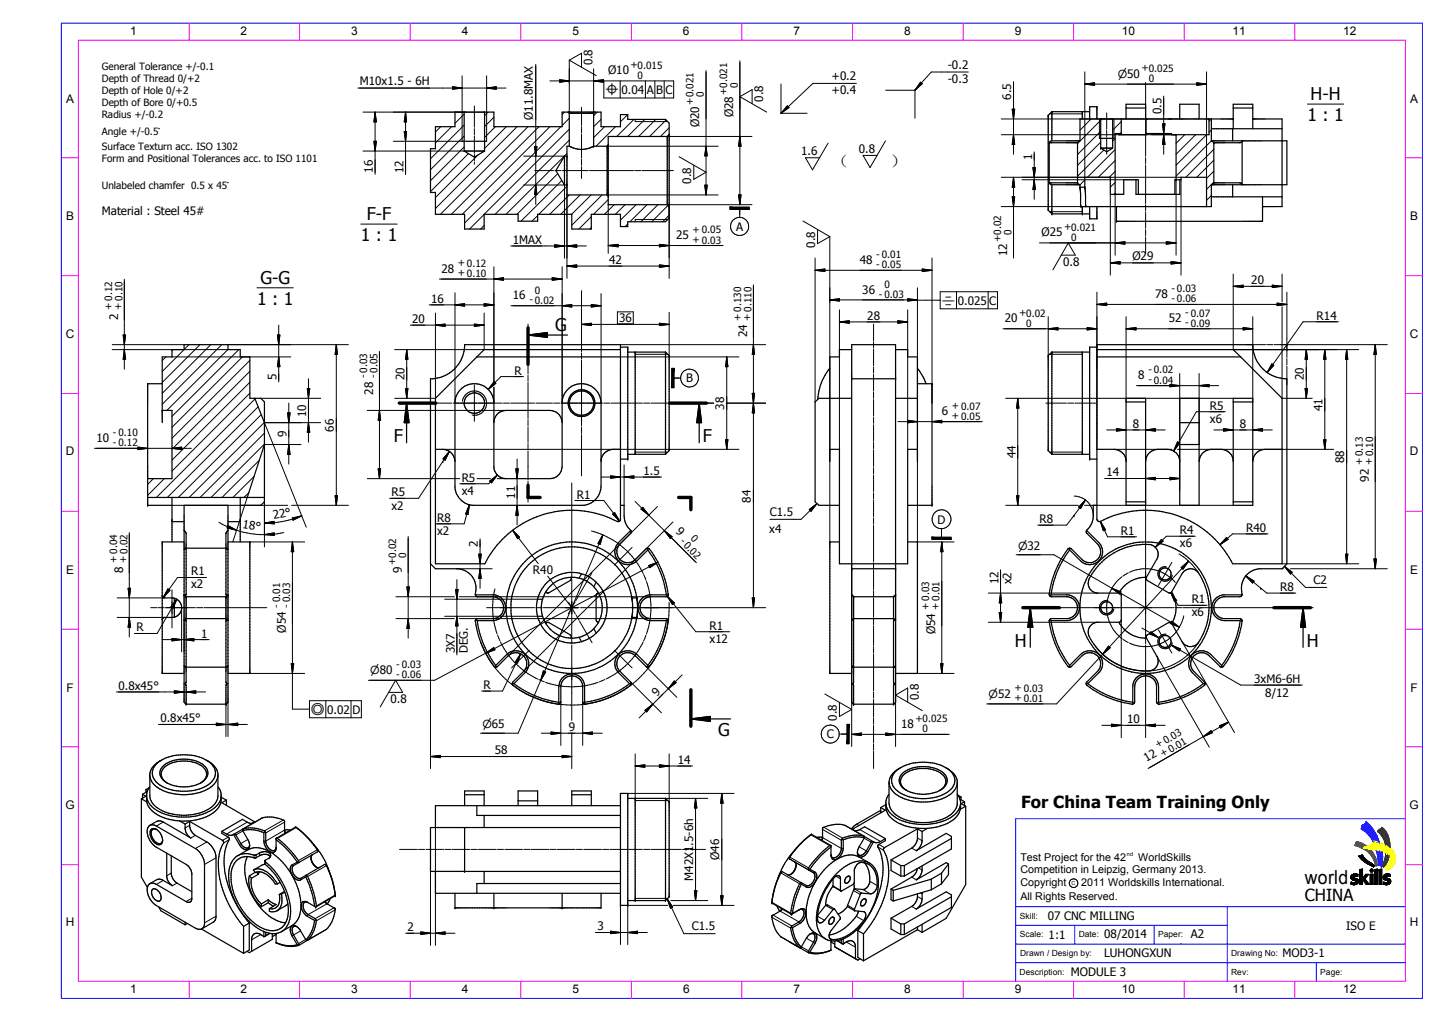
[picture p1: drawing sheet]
<svg xmlns="http://www.w3.org/2000/svg" width="420mm" height="297mm" viewBox="0 0 420 297" stroke-linecap="round" stroke-linejoin="round" font-family="sans-serif">
<defs><g id="words">
<text font-size="5.6" x="378.8" y="256.8">world</text>
<g font-size="5.1">
<text x="380.6" y="29">H-H</text>
<text x="379.6" y="35.1">1 : 1</text>
<text x="106.5" y="63.9">F-F</text>
<text x="104.8" y="70">1 : 1</text>
<text x="75.6" y="82.4">G-G</text>
<text x="74.7" y="88.5">1 : 1</text>
<text x="161.2" y="96.2">G</text>
<text x="114.4" y="128.4">F</text>
<text x="204.1" y="128.4">F</text>
<text x="294.6" y="187.7">H</text>
<text x="379.4" y="187.7">H</text>
<text x="208.5" y="213.6">G</text>
</g>
<g font-size="4.9">
<text x="241.6" y="48.6">（</text>
<text x="258.4" y="48.6">）</text>
</g>
<g font-size="4.8">
<text x="296.5" y="234.7">For China Team Training Only</text>
<text x="378.8" y="261.5">CHINA</text>
</g>
<g font-size="3.5">
<text x="37.8" y="10.2">1</text>
<text x="69.9" y="10.2">2</text>
<text x="102" y="10.2">3</text>
<text x="134.1" y="10.2">4</text>
<text x="166.2" y="10.2">5</text>
<text x="198.3" y="10.2">6</text>
<text x="230.4" y="10.2">7</text>
<text x="262.5" y="10.2">8</text>
<text x="294.6" y="10.2">9</text>
<text x="325.8" y="10.2">10</text>
<text x="357.9" y="10.2">11</text>
<text x="390" y="10.2">12</text>
<text x="19.2" y="29.8">A</text>
<text x="409.4" y="29.8">A</text>
<text x="19.2" y="64">B</text>
<text x="409.4" y="64">B</text>
<text x="19.1" y="98.2">C</text>
<text x="409.4" y="98.2">C</text>
<text x="19.1" y="132.2">D</text>
<text x="409.4" y="132.2">D</text>
<text x="19.2" y="166.6">E</text>
<text x="409.4" y="166.6">E</text>
<text x="19.3" y="200.8">F</text>
<text x="409.5" y="200.8">F</text>
<text x="19" y="235">G</text>
<text x="409.3" y="235">G</text>
<text x="19.1" y="268.9">H</text>
<text x="409.4" y="268.9">H</text>
<text x="37.8" y="288.4">1</text>
<text x="69.9" y="288.4">2</text>
<text x="102" y="288.4">3</text>
<text x="134.1" y="288.4">4</text>
<text x="166.2" y="288.4">5</text>
<text x="198.3" y="288.4">6</text>
<text x="230.4" y="288.4">7</text>
<text x="262.5" y="288.4">8</text>
<text x="294.6" y="288.4">9</text>
<text x="325.8" y="288.4">10</text>
<text x="357.9" y="288.4">11</text>
<text x="390" y="288.4">12</text>
</g>
<g font-size="3.4">
<text x="172.1" y="19" transform="rotate(-90 172.1 19)">0.8</text>
<text x="176.6" y="21.6">Ø10</text>
<text x="241.4" y="23.3">+0.2</text>
<text x="275.2" y="20">-0.2</text>
<text x="104.5" y="24.7">M10x1.5 - 6H</text>
<text x="180.5" y="27.3">0.04</text>
<text x="187.8" y="27.3">A</text>
<text x="190.6" y="27.3">B</text>
<text x="193.2" y="27.3">C</text>
<text x="221.6" y="29.5" transform="rotate(-90 221.6 29.5)">0.8</text>
<text x="241.4" y="27.4">+0.4</text>
<text x="275.2" y="24.1">-0.3</text>
<text x="293.6" y="29" transform="rotate(-90 293.6 29)">6.5</text>
<text x="154.8" y="34.9" transform="rotate(-90 154.8 34.9)">Ø11.8MAX</text>
<text x="212.9" y="34.1" transform="rotate(-90 212.9 34.1)">Ø28</text>
<text x="337.2" y="33.2" transform="rotate(-90 337.2 33.2)">0.5</text>
<text x="203.1" y="36.9" transform="rotate(-90 203.1 36.9)">Ø20</text>
<text x="232.7" y="45.1">1.6</text>
<text x="249.4" y="44.4">0.8</text>
<text x="299.7" y="46.5" transform="rotate(-90 299.7 46.5)">1</text>
<text x="108.3" y="50.1" transform="rotate(-90 108.3 50.1)">16</text>
<text x="117.1" y="50.2" transform="rotate(-90 117.1 50.2)">12</text>
<text x="200.7" y="53.3" transform="rotate(-90 200.7 53.3)">0.8</text>
<text x="29.6" y="62.6">Material : Steel 45#</text>
<text x="148.9" y="70.8">1MAX</text>
<text x="196.3" y="69.5">25</text>
<text x="213.7" y="67">A</text>
<text x="236.7" y="72" transform="rotate(-90 236.7 72)">0.8</text>
<text x="302.4" y="68.6">Ø25</text>
<text x="176.9" y="76.7">42</text>
<text x="249.6" y="76.6">48</text>
<text x="292.4" y="74.4" transform="rotate(-90 292.4 74.4)">12</text>
<text x="308.7" y="77.3">0.8</text>
<text x="328.8" y="75.5">Ø29</text>
<text x="128.2" y="79.2">28</text>
<text x="363.3" y="82.5">20</text>
<text x="125.2" y="87.8">16</text>
<text x="148.9" y="86.9">16</text>
<text x="250.4" y="85.3">36</text>
<text x="278.1" y="88.4">0.025</text>
<text x="287.3" y="88.4">C</text>
<text x="335.4" y="86.5">78</text>
<text x="34.3" y="92.9" transform="rotate(-90 34.3 92.9)">2</text>
<text x="119.7" y="93.8">20</text>
<text x="179.8" y="93.6">36</text>
<text x="251.8" y="92.8">28</text>
<text x="291.8" y="93.6">20</text>
<text x="339.4" y="93.6">52</text>
<text x="382.3" y="92.8">R14</text>
<text x="216.9" y="98" transform="rotate(-90 216.9 98)">24</text>
<text x="80.3" y="110.4" transform="rotate(-90 80.3 110.4)">5</text>
<text x="117.4" y="110.4" transform="rotate(-90 117.4 110.4)">20</text>
<text x="149.4" y="108.8">R</text>
<text x="199.3" y="111">B</text>
<text x="330.5" y="110.1">8</text>
<text x="378.6" y="110.4" transform="rotate(-90 378.6 110.4)">20</text>
<text x="108.3" y="114.6" transform="rotate(-90 108.3 114.6)">28</text>
<text x="210.3" y="119" transform="rotate(-90 210.3 119)">38</text>
<text x="351.3" y="118.9">R5</text>
<text x="384" y="119.4" transform="rotate(-90 384 119.4)">41</text>
<text x="88.9" y="121.1" transform="rotate(-90 88.9 121.1)">10</text>
<text x="97" y="125.3" transform="rotate(-90 97 125.3)">66</text>
<text x="273.5" y="120.6">6</text>
<text x="328.9" y="124.2">8</text>
<text x="351.3" y="122.8">x6</text>
<text x="360" y="124.2">8</text>
<text x="28" y="128.4">10</text>
<text x="83.2" y="126.9" transform="rotate(-90 83.2 126.9)">9</text>
<text x="186.9" y="137.9">1.5</text>
<text x="294.9" y="133.1" transform="rotate(-90 294.9 133.1)">44</text>
<text x="390.3" y="134.5" transform="rotate(-90 390.3 134.5)">88</text>
<text x="134.1" y="139.8">R5</text>
<text x="134.1" y="143.6">x4</text>
<text x="321.3" y="138.3">14</text>
<text x="397.5" y="139.9" transform="rotate(-90 397.5 139.9)">92</text>
<text x="113.7" y="144.1">R5</text>
<text x="113.7" y="148">x2</text>
<text x="149.6" y="144.8" transform="rotate(-90 149.6 144.8)">11</text>
<text x="167.5" y="144.8">R1</text>
<text x="218" y="146" transform="rotate(-90 218 146)">84</text>
<text x="223.6" y="149.9">C1.5</text>
<text x="70.3" y="153.2" transform="rotate(9 70.3 153.2)">18°</text>
<text x="79.5" y="150.7" transform="rotate(-11 79.5 150.7)">22°</text>
<text x="126.9" y="151.4">R8</text>
<text x="126.9" y="155.3">x2</text>
<text x="196" y="154.5" transform="rotate(45 196 154.5)">9</text>
<text x="223.4" y="154.7">x4</text>
<text x="272.2" y="152">D</text>
<text x="301.8" y="151.8">R8</text>
<text x="325.5" y="155.3">R1</text>
<text x="342.6" y="155.1">R4</text>
<text x="361.9" y="154.3">R40</text>
<text x="138.8" y="158.9" transform="rotate(-90 138.8 158.9)">2</text>
<text x="342.6" y="158.9">x6</text>
<text x="35.7" y="166.4" transform="rotate(-90 35.7 166.4)">8</text>
<text x="55.5" y="167.1">R1</text>
<text x="116.7" y="166.4" transform="rotate(-90 116.7 166.4)">9</text>
<text x="154.8" y="166.8">R40</text>
<text x="55.5" y="170.9">x2</text>
<text x="289.9" y="169.7" transform="rotate(-90 289.9 169.7)">12</text>
<text x="293.7" y="169.7" transform="rotate(-90 293.7 169.7)">x2</text>
<text x="371.8" y="171.5">R8</text>
<text x="381.4" y="169.7">C2</text>
<text x="346" y="175.2">R1</text>
<text x="346" y="179">x6</text>
<text x="39.6" y="183.3">R</text>
<text x="58.4" y="185.1">1</text>
<text x="83" y="183.7" transform="rotate(-90 83 183.7)">Ø54</text>
<text x="206" y="182.8">R1</text>
<text x="271.5" y="184.2" transform="rotate(-90 271.5 184.2)">Ø54</text>
<text x="132" y="189.6" transform="rotate(-90 132 189.6)">3X7</text>
<text x="135.8" y="189.6" transform="rotate(-90 135.8 189.6)">DEG.</text>
<text x="206" y="186.6">x12</text>
<text x="34.4" y="200.3">0.8x45°</text>
<text x="140.4" y="200.1">R</text>
<text x="190.7" y="202.4" transform="rotate(-45 190.7 202.4)">9</text>
<text x="266.8" y="203.3" transform="rotate(-90 266.8 203.3)">0.8</text>
<text x="364.2" y="198.2">3xM6-6H</text>
<text x="367.4" y="202.3">8/12</text>
<text x="46.6" y="209.7">0.8x45°</text>
<text x="95" y="207.2">0.02</text>
<text x="102.3" y="207.2">D</text>
<text x="113.4" y="204.3">0.8</text>
<text x="243" y="209.3" transform="rotate(-90 243 209.3)">0.8</text>
<text x="327.3" y="209.9">10</text>
<text x="165.1" y="212.2">9</text>
<text x="240.1" y="214.4">C</text>
<text x="261.7" y="211.4">18</text>
<text x="143.7" y="219">58</text>
<text x="196.8" y="221.8">14</text>
<text x="332.9" y="221.3" transform="rotate(-30 332.9 221.3)">12</text>
<text x="208.8" y="249.7" transform="rotate(-90 208.8 249.7)">Ø46</text>
<text x="201.3" y="255.7" transform="rotate(-90 201.3 255.7)">M42X1.5-6h</text>
<text x="304.2" y="267.1">07 CNC MILLING</text>
<text x="118.3" y="270.3">2</text>
<text x="173.5" y="270">3</text>
<text x="200.9" y="270.2">C1.5</text>
<text x="304.5" y="272.5">1:1</text>
<text x="320.6" y="272.5">08/2014</text>
<text x="345.8" y="272.5">A2</text>
<text x="390.9" y="270.1">ISO E</text>
<text x="320.6" y="278">LUHONGXUN</text>
<text x="372.4" y="277.8">MOD3-1</text>
<text x="311" y="283.4">MODULE 3</text>
</g>
<g font-size="3.2">
<text x="324.6" y="22.5">⌀50</text>
<text x="175.7" y="27.7">⌖</text>
<text x="273.4" y="88.4">⌯</text>
<text x="295.6" y="159.6">⌀32</text>
<text x="107.5" y="195.7">⌀80</text>
<text x="287" y="202.6">⌀52</text>
<text x="90.3" y="207.7">◎</text>
<text x="140.1" y="211.4">⌀65</text>
</g>
<g font-size="3.1">
<text x="296.3" y="250.1">Test Project for the 42</text>
<text x="330.5" y="250.1">WorldSkills</text>
<text x="296.3" y="257.3">Copyright</text>
<text x="296.3" y="253.4">Competition in Leipzig, Germany 2013.</text>
<text x="314" y="257.3">2011 Worldskills International.</text>
<text x="296.3" y="261.3">All Rights Reserved.</text>
</g>
<g font-size="2.9">
<text x="29.6" y="20.3">General Tolerance +/-0.1</text>
<text x="29.6" y="23.8">Depth of Thread 0/+2</text>
<text x="183.1" y="19.8">+0.015</text>
<text x="185.2" y="22.9">0</text>
<text x="331.5" y="20.7">+0.025</text>
<text x="333.5" y="23.8">0</text>
<text x="29.6" y="27.3">Depth of Hole 0/+2</text>
<text x="204.3" y="28.3" transform="rotate(-90 204.3 28.3)">0</text>
<text x="211.1" y="27.5" transform="rotate(-90 211.1 27.5)">+0.021</text>
<text x="214.2" y="25.5" transform="rotate(-90 214.2 25.5)">0</text>
<text x="29.6" y="30.8">Depth of Bore 0/+0.5</text>
<text x="29.6" y="34.2">Radius +/-0.2</text>
<text x="201.3" y="30.4" transform="rotate(-90 201.3 30.4)">+0.021</text>
<text x="29.6" y="39.2">Angle +/-0.5°</text>
<text x="29.6" y="43.5">Surface Texturn acc. ISO 1302</text>
<text x="29.6" y="47">Form and Positional Tolerances acc. to ISO 1101</text>
<text x="29.6" y="54.8">Unlabeled chamfer 0.5 x 45°</text>
<text x="201.1" y="70.5">+ 0.03</text>
<text x="201.1" y="67.6">+ 0.05</text>
<text x="290.6" y="70.3" transform="rotate(-90 290.6 70.3)">+0.02</text>
<text x="293.7" y="68.2" transform="rotate(-90 293.7 68.2)">0</text>
<text x="309" y="66.8">+0.021</text>
<text x="311" y="69.9">0</text>
<text x="133" y="77.3">+ 0.12</text>
<text x="254.4" y="77.8">- 0.05</text>
<text x="254.4" y="74.8">- 0.01</text>
<text x="133" y="80.2">+ 0.10</text>
<text x="256.8" y="83.6">0</text>
<text x="32.5" y="90" transform="rotate(-90 32.5 90)">+ 0.12</text>
<text x="35.3" y="90" transform="rotate(-90 35.3 90)">+ 0.10</text>
<text x="153.7" y="88.1">- 0.02</text>
<text x="155.3" y="85.3">0</text>
<text x="255.2" y="86.4">- 0.03</text>
<text x="340.2" y="87.7">- 0.06</text>
<text x="340.2" y="84.7">- 0.03</text>
<text x="215.1" y="93.2" transform="rotate(-90 215.1 93.2)">+ 0.130</text>
<text x="217.9" y="93.2" transform="rotate(-90 217.9 93.2)">+ 0.110</text>
<text x="295.9" y="91.8">+0.02</text>
<text x="298" y="94.9">0</text>
<text x="344.2" y="94.8">- 0.09</text>
<text x="344.2" y="91.8">- 0.07</text>
<text x="106.5" y="109.8" transform="rotate(-90 106.5 109.8)">- 0.03</text>
<text x="109.5" y="109.8" transform="rotate(-90 109.5 109.8)">- 0.05</text>
<text x="333.4" y="111.3">- 0.04</text>
<text x="333.4" y="108.3">- 0.02</text>
<text x="276.4" y="118.8">+ 0.07</text>
<text x="276.4" y="121.6">+ 0.05</text>
<text x="32.8" y="129.5">- 0.12</text>
<text x="32.8" y="126.5">- 0.10</text>
<text x="395.6" y="135.1" transform="rotate(-90 395.6 135.1)">+ 0.13</text>
<text x="398.5" y="135.1" transform="rotate(-90 398.5 135.1)">+ 0.10</text>
<text x="197.3" y="157.4" transform="rotate(45 197.3 157.4)">- 0.02</text>
<text x="200.4" y="156.5" transform="rotate(45 200.4 156.5)">0</text>
<text x="33.9" y="163.5" transform="rotate(-90 33.9 163.5)">+ 0.04</text>
<text x="36.8" y="163.5" transform="rotate(-90 36.8 163.5)">+ 0.02</text>
<text x="114.8" y="164" transform="rotate(-90 114.8 164)">+0.02</text>
<text x="117.9" y="162" transform="rotate(-90 117.9 162)">0</text>
<text x="81.2" y="176.5" transform="rotate(-90 81.2 176.5)">- 0.01</text>
<text x="84.1" y="176.5" transform="rotate(-90 84.1 176.5)">- 0.03</text>
<text x="269.7" y="177" transform="rotate(-90 269.7 177)">+ 0.03</text>
<text x="272.6" y="177" transform="rotate(-90 272.6 177)">+ 0.01</text>
<text x="115.1" y="196.8">- 0.06</text>
<text x="115.1" y="193.8">- 0.03</text>
<text x="294.6" y="203.6">+ 0.01</text>
<text x="294.6" y="200.7">+ 0.03</text>
<text x="265.8" y="209.5">+0.025</text>
<text x="267.9" y="212.6">0</text>
<text x="336.1" y="217.3" transform="rotate(-30 336.1 217.3)">+ 0.03</text>
<text x="337.6" y="219.8" transform="rotate(-30 337.6 219.8)">+ 0.01</text>
</g>
<g font-size="2.5">
<text x="296.2" y="266.8">Skill:</text>
<text x="296.2" y="272.2">Scale:</text>
<text x="313.2" y="272.2">Date:</text>
<text x="336.3" y="272.2">Paper:</text>
<text x="296.2" y="277.6">Drawn / Design by:</text>
<text x="357.5" y="277.6">Drawing No:</text>
<text x="296.1" y="283">Description:</text>
<text x="357.5" y="283">Rev:</text>
<text x="383.4" y="283">Page:</text>
</g>
<g font-size="1.6">
<text x="327.2" y="248.6">nd</text>
<text x="311.1" y="257">C</text>
</g>
</g></defs>
<g fill="none" stroke="#000" stroke-width=".35">
<path d="M126.4 36.8h5.7v-4.2h11.3v4.2h19.8v-4.2h11.3v4.2h5.7v-3.5h2.1v1.4h10.9l1.1 1v27.6l-1.1 1.1h-10.9v1.4h-2.1v-3.6h-8.5v4.3h-5.7v-4.3h-9.9v2h-5.7v-2h-9.8v4.3h-5.7v-4.3h-8.5v-6.3h-1.4v-12.7h1.4zM134.8 32.6v11.3M140.7 32.6v11.3M165 32.6l.3 .3M165.3 32.9v9.6M165.3 32.9h7.1M172.4 32.9v9.6M172.8 32.6l-.4 .3M193.7 39.6h-17.1v19.8h17.1M193.7 39.6v19.8M194.3 39l-.6 .6M305.4 32.4l-1 1.1v27.5l1 1.1"/>
<path d="M305.4 32.4v8.5M305.4 32.4h11M314.3 32.4v2.1M316.4 34.5v-3.5h2.1v3.5M319.6 34.5v8.5M323.1 34.5v8.5M324.9 38.8v.3h8v-.3M325.6 34.5v4.3h-1.8v17.6M327 34.5v-4.2h5.6v4.2M327 31.4h5.6M332.8 34.5v4.3h7.4v.3h10.9v-4.6M341.5 39.1v13.1"/>
<path d="M342.5 34.5v-4.2h5.7v4.2M351.7 34.5v6.4h22v12.7h-22v6.4h-37.8l-.3-6.4h-8.4l-.4-.3M351.7 37.4h20.6M357.9 37.4v3.5M358.1 37.4v-7.1h5.7v7.1M358.1 34.5h-44.5v6.4h-8.4l-.4 .3M358.1 31.4h5.7M363.8 34.5h8.5v25.5h-5.7M134.2 41h7.1M134.8 43.9l2.9 1.7 3-1.7M134.8 43.9h5.9M163.9 53.7h.7"/>
<path d="M163.9 45.3l-2.5 4.2 2.5 4.2M163.9 45.3h.7M163.9 45.3v8.4M176.3 56.6l.3 .3M176.3 42.5h-4a6.9 6.9 0 0 1-6.9 0h-.8v14.1h11.7M176.3 42.5v14.1M176.6 42.1l-.3 .4M193.7 59.4l.6 .6M304.8 41.2l-.1 .2v11.7l.1 .2M304.8 41.2l.3 .2h7.8M305.4 53.6v8.5M312.9 41.4v11.7"/>
<path d="M312.9 53.1l.5 .5M312.9 53.1h-7.8l-.3 .2M313.4 40.9l-.5 .5M313.6 54.4h1.4M314.3 60v2.1M315.3 59.9v.1M316.4 60v3.5h2.1v-3.5M319.2 40.2h4.3M319.6 43l1.7 1.1 1.8-1.1M319.6 43h3.5M329.8 52.2v4.2h12.8v-4.2M330.5 56.4v-4.2h-4.2v4.2h-3.9v-4.9h-7.4l.3 8.4"/>
<path d="M341.2 56.4v-4.2h1.7v-.7h7.4v8.5M351.7 57.1h20.6M351.9 40.9l.6 .5M352.5 41.4v11.7M352.5 53.1l-.6 .5M352.5 53.1h7.6l.5 .4M357.9 53.6v3.5M360.6 40.9l.1 12.7M360.6 41l-.5 .4h-7.6M366.6 57.1v7.2h-42.4v-4.3M305.4 62.1h11M153.3 97.3l5.7-.7v1.4z"/>
<path d="M153.3 97.3h11.5M47.1 111.4h-4.2v35.3h7M47.1 119.2h2.8v19.8h-7M74 115.7l2.8 7M118.1 117.1l.7 5.6h-1.4zM118.1 117.1v11.5M133.4 113.4a5.7 5.7 0 0 1 6.3-1.7 5.7 5.7 0 0 1 3.7 5.4v18.7a3.6 3.6 0 0 0 3.5 3.2h12.8a3.7 3.7 0 0 0 3.5-3.6v-18.8a5.7 5.7 0 0 1 5.9-5.2 5.7 5.7 0 0 1 5.4 5.7v24a5.7 5.7 0 0 1-5.1 5.6h-32.2a5.7 5.7 0 0 1-5.1-5.1v-25l.3-1.5zM138.5 103.6h41.7M180.2 101.5h-39.6l-14.2 14.2v48h14.4a28.5 28.5 0 0 1 38.6-12.2l.5-.2 .3-.4v-50.8h-45.3a9.8 9.8 0 0 1-9.9 9.9v53.7l1.4 1.4h6.6a5.8 5.8 0 0 1 5 7.5l.1 .4 .5 .3h4.8a3.2 3.2 0 0 1 2.9 3.1 3.2 3.2 0 0 1-2.9 3.2h-4.8l-.4 .3M180.2 100.8h2.1v32.5h-2.1M182.3 102.2h10.9M184.4 102.2v29.7"/>
<path d="M193.2 102.2l1.1 1.1v27.6l-1.1 1M193.2 102.2v29.7M203 117.1l.7 5.6h-1.4zM203 117.1v11.5M240.9 106.9a15.5 15.5 0 0 0-3.5 9.1M247.3 110h12.7M247.3 115.7h-9.5l-1.1 1v29l1.1 1h5.9M247.3 101.5h-3.6v2.1h-2.8v30.4M260 101.5h3.6v2.1h2.8v30.4M260 115.7h6.4M266.4 111.4h4.2v35.3h-7M266.4 106.9l1.6 2.5 .9 2"/>
<path d="M305.4 102.2h11M305.4 102.2l-1 1.1v27.6l1 1M305.4 102.2v29.7M314.3 102.2v29.7M318.5 103.6h41.7M318.5 101.5h39.6l2.1 2.1M318.5 100.8h-2.1v32.5h2.1M327 115.7h5.6v31h-5.6zM327 116.7h5.6M342.5 115.7h5.7v31h-5.7zM358.1 115.7h5.7v31h-5.7zM358.1 116.7h5.7"/>
<path d="M360.2 103.6l12.1 12.1v48h-14.4a28.4 28.4 0 0 0-38.7-12.2l-.5-.3-.2-.5v-50.6h45.3a9.9 9.9 0 0 0 9.9 9.9v53.7l-1.4 1.4h-6.7a5.9 5.9 0 0 0-5 7.6M47.1 122.7v-19.1h2.8v-2.1h3.6v-1.4h12.7v1.4h3.6v2.1h2.7v12.1h3.2l1.1 1v29l-1.1 1h-5.9M76.8 129.1l-5 15.3M126.4 130.5a5.2 5.2 0 0 1 4.5 .9l.9 1.2 .3 1.4M143.4 122.3a3.5 3.5 0 0 1 3.5-3.1h12.8a3.6 3.6 0 0 1 3.5 3.5M180.2 130.5h-2.2a3.6 3.6 0 0 0-3.5 3.1M182.3 131.9h10.9M240.9 130.5h2.8v33.2h19.9v-33.2h2.8M305.4 131.9h11M318.5 130.5h5a3.6 3.6 0 0 1 3.5 3.1M342.5 133.6a3.6 3.6 0 0 0-3.5-3.1 6.4 6.4 0 0 0-4.6 .5 3.5 3.5 0 0 0-1.8 3M342.5 129.1h5.7"/>
<path d="M342.5 122.7h5.7M358.1 133.6a3.6 3.6 0 0 0-3.5-3.1h-2.9a3.7 3.7 0 0 0-3.5 3.5M372.3 130.5h-5a3.6 3.6 0 0 0-3.5 3.5M42.9 144.4h33.9M49.9 144.4v13M49.9 151.5h3.6M53.5 146.7h12.7v57.2l-.6 .6h-11.6l-.5-.6zM53.5 157.4h-6.4v38.1h6.4M53.5 154l.5 .9v4.3M53.8 159.2h12.1M53.8 159.2l.2 .3v13l-.2 .5M53.8 159.2l-.3 .5"/>
<path d="M65.7 159.3l-.1 13.3 .3 .4M65.7 159.3h.1M65.9 159.2l.3 .5M65.9 159.2l-.2 .1M66.2 157.4h6.3v38.1h-6.3M66.2 154l-.6 .9v4.3M66.2 151.5h3.6M69.8 144.4v13M180.2 146.7h1v3a5.7 5.7 0 0 0 2 4.3M183.2 154v.8l-3.2 3.1a3.2 3.2 0 0 0 0 4.5 3.2 3.2 0 0 0 4.5 0l3.2-3.1 .4-.1M183.2 154l-3.6 3.5a3.8 3.8 0 0 0 0 5.3 3.8 3.8 0 0 0 5.3 .1l3.2-3.2M188.1 159.2l.3 .1"/>
<path d="M188.1 159.7a28.3 28.3 0 0 1 5.4 13M188.1 159.2v.5M188.4 159.3h.1M188.5 159.3a26.6 26.6 0 0 1 5.5 13.6l-.1 .1M243.7 157.4h-2.8v38.1h6.4M263.6 157.4h2.8v38.1h-6.4M310.5 159.2a13.8 13.8 0 0 0-3.8 5.9 19.9 19.9 0 0 0-2 7.8l.1 .1M310.5 159.2l.1 .5M310.6 159.7a27.5 27.5 0 0 0-4.8 10l-.6 3M315.5 154v.8l3.2 3.1a3.2 3.2 0 0 1 0 4.6 3.2 3.2 0 0 1-4.6-.1l-3.1-3.1-.5-.1M315.5 154l3.6 3.5a3.8 3.8 0 0 1 0 5.3 3.8 3.8 0 0 1-5.3 .1l-3.2-3.2M318.5 146.7h-1.1v3.5a5.9 5.9 0 0 1-1.9 3.8"/>
<path d="M327 145.7h5.6M358.1 145.7h5.7M47.1 173.1l.6 .5h2.2a2.84 2.84 0 0 1 2.8 2.8 2.84 2.84 0 0 1-2.8 2.9h-2.2l-.6 .5M50.6 173.7v5.5M53.5 172.7l.3 .3M53.8 173l.2 .3h11.6M53.8 179.9l.2 .5v13l-.2 .3M54 173.3v6.3M65.6 179.6h-11.6l-.5 .6M65.6 173.3v6.3M65.6 179.6l.6 .6M65.9 173l-.3 .3"/>
<path d="M65.9 179.9l-.3 .4 .1 13.3M66.2 172.7l-.3 .3M138 172.7h5.5a3.8 3.8 0 0 1 3.3 4 3.8 3.8 0 0 1-3.8 3.5h-4.4M138.2 179.9l-.1 .2a26 26 0 0 0 5.3 13.3l.5 .3M138.2 179.9l.4 .3M156.1 174l-.3 1.8 .3 3.1M156.1 178.9h1.5M156.1 174h1.5M156.1 178.9a10.2 10.2 0 0 0 12.8 7.4M157.6 174a8.8 8.8 0 0 0 10.5 11M165.8 167.6l.1 .5-.3 .5-6.4 3.6-.7-.3M168.1 167.9a8.8 8.8 0 0 0-10.5 6.1"/>
<path d="M168.1 167.9a8.8 8.8 0 0 1 4.3 2.4M168.9 166.6l-.8 1.3M168.9 166.6a9.4 9.4 0 0 1 4.2 2.5M168.9 166.6a10.3 10.3 0 0 0-12.8 7.4M172.4 170.3a8.8 8.8 0 0 1 0 12.2M173.1 169.1l-.7 1.2M173.1 169.1a10.2 10.2 0 0 1 0 14.7M173.8 172.2l-.5 .3-.2 .4v7.1l.2 .4 .5 .3M183.5 179.3h1.4M183.5 173.6h1.4M184.9 173.7a19.1 19.1 0 0 0-18.3-16.3 19.1 19.1 0 0 0-19.2 15 19.1 19.1 0 0 0 15.1 22.8 19.1 19.1 0 0 0 22.4-15.8v-.1M184.9 173.7l.2 1.9-.2 3.7"/>
<path d="M193.5 172.7h-4.9a3.8 3.8 0 0 0-3.4 3.9 3.8 3.8 0 0 0 3.8 3.6h4.5M193.5 172.7l.4 .3M193.9 179.9a14.3 14.3 0 0 1-1.5 6.9l-1.4 2.9-2.4 3.7M193.9 173l-.4 .3h-4.9a3.2 3.2 0 0 0-2.8 3.1 3.2 3.2 0 0 0 2.8 3.2h4.9l.4 .3M193.9 179.9l-.4 .3M247.3 165.1h12.7M247.3 172.7l.6 .6M247.6 179.9l.2 .2v13.5M247.6 179.9l-.3 .3M247.9 179.6h11.6l.5 .6M247.9 173.3v6.3M247.9 179.6l-.3 .3"/>
<path d="M259.4 173.3v6.3M259.7 179.9l-.3 .4 .1 13.3M260 172.7l-.5 .6h-11.6M299.2 176.4l.7 5.7h-1.5zM299.2 176.4v11.6M304.8 173l.5 .3h4.7a3.2 3.2 0 0 1 2.9 3.1 3.2 3.2 0 0 1-2.9 3.2h-4.7l-.5 .3M304.8 179.9l-.1 .1a25 25 0 0 0 5.6 13.6l.2 .1M304.8 179.9l.4 .3M305.2 172.7h4.9a3.8 3.8 0 0 1 3.3 4 3.8 3.8 0 0 1-3.7 3.5h-4.5M305.2 172.7l-.4 .3M319.3 163.8a17.5 17.5 0 0 1 15.3-5.5 2.8 2.8 0 0 1 1.3 4l-3.1 5.5v.4l.4 .4 6.3 3.6 .7-.4 3-5.2a2.92 2.92 0 0 1 2.9-1.4 2.92 2.92 0 0 1 2.4 2 17.8 17.8 0 0 1-1.1 20 2.82 2.82 0 0 1-4.2-.9l-3-5.2-.5-.4-.5 .1-6 3.5-.4 .4v.5l3.1 5.3a2.85 2.85 0 0 1-2.3 4.3 18.3 18.3 0 0 1-17.6-10.7 2.83 2.83 0 0 1 2.8-3.4h6.2l.4-.3 .2-7.6-.6-.6h-6.5a2.97 2.97 0 0 1-1.8-4.9zM332.9 167.6a8.8 8.8 0 0 0-8 4.6"/>
<path d="M340.2 171.9a8.6 8.6 0 0 1 0 9.1M360.5 179.9l.1 .1a25.9 25.9 0 0 1-5.6 13.6l-.3 .1M360.5 179.9l-.4 .3M360.6 172.7l-.5 .6h-4.9a3.2 3.2 0 0 0-2.7 3.1 3.2 3.2 0 0 0 2.7 3.2h4.9l.4 .3M360.6 172.7h-5.4a3.8 3.8 0 0 0-3.3 3.9 3.8 3.8 0 0 0 3.7 3.6h4.5M378.4 176.4l.7 5.7h-1.5zM378.4 176.4v11.6M53.5 193.2l.3 .5M53.5 198.5h.3M53.8 193.7h12.1M53.8 198.5l.2 .6v5.4M54 193.7v4.3l-.2 .5"/>
<path d="M65.6 193.7v4.4l.3 .4M65.6 199v5.5M65.6 199h.1M65.7 193.6h.1M65.7 193.6l.2 .1M65.9 198.5l-.3 .5M66.2 193.2l-.3 .5M66.2 198.5h-.3M138.6 180.2a25.6 25.6 0 0 0 2.7 8.7l2.7 4.3M143.9 193.7l.5-.1 3.4-3.4a3.2 3.2 0 0 1 4.4 .4 3.2 3.2 0 0 1-.2 4.3l-3 3.1-.3 .5M144 193.2l3.4-3.4a3.8 3.8 0 0 1 5 .2 3.8 3.8 0 0 1 .3 5.1l-3.4 3.4M144 193.2l-.1 .5"/>
<path d="M148.7 198.5l.1 .3a26.8 26.8 0 0 0 13.5 5.6l.3-.1M149.3 198.5a27.2 27.2 0 0 0 13 5.4M149.3 198.5h-.6M158.5 181l.8-.3 6.3 3.6 .3 .5-.1 .5M168.1 185l.8 1.3M172.4 182.5l-2.2 1.7-2.1 .8M172.4 182.5l.7 1.3M173.1 183.8l-2 1.5-2.2 1M182.8 198.5a27.8 27.8 0 0 1-13.1 5.4M182.8 198.5h.5M183.3 198.5l-.1 .3a27 27 0 0 1-13.3 5.7l-.2-.1M188.1 193.7l-.4-.1-3.2-3.1a3.2 3.2 0 0 0-4.3-.2 3.2 3.2 0 0 0-.4 4.4l3.3 3.3 .2 .5"/>
<path d="M188.1 193.2l-3.2-3.2a3.8 3.8 0 0 0-4.2-.7 3.8 3.8 0 0 0-2.2 3.6l.3 1.2 .6 1 3.4 3.4M188.1 193.2v.5M188.4 193.6l-.3 .1M188.5 193.6h-.1M188.6 193.5l-.1 .1M188.6 193.4v.1M193.5 180.2a27.9 27.9 0 0 1-5.4 13M247.3 198.5h.3M247.3 193.2l.3 .5M247.6 193.7h12.1M247.6 198.5l.3 .5v5.5M247.8 193.6l-.2 .1"/>
<path d="M247.8 180.2l.1 .1M247.9 193.7v4.4l-.3 .4M247.9 193.5l-.1 .1M259.4 193.7v4.3l.3 .5M259.5 180.2v.1M259.5 193.6h.1M259.5 193.6l.2 .1M259.7 198.5l-.3 .5v5.5M260 198.5h-.3M260 193.2l-.3 .5M305.2 180.2a26.8 26.8 0 0 0 5.4 13M310.5 193.7l.5-.1 3.1-3.1a3.2 3.2 0 0 1 4.4-.2 3.2 3.2 0 0 1 .4 4.4l-3.3 3.3-.2 .7a25 25 0 0 0 13.3 5.8l.5-.2"/>
<path d="M310.6 193.2l3.2-3.2a3.8 3.8 0 0 1 5.1-.1 3.8 3.8 0 0 1 .4 5.2l-3.4 3.4M310.6 193.2l-.1 .5M315.9 198.5h-.5M315.9 198.5a27.1 27.1 0 0 0 13 5.4M324.9 180.7a8.9 8.9 0 0 0 8 4.6M349.4 198.5h.5M349.4 198.5a27.4 27.4 0 0 1-13 5.4M354.7 193.7l-.4-.1-3.2-3.1a3.2 3.2 0 0 0-4.3-.2 3.2 3.2 0 0 0-.4 4.4l3.3 3.3 .2 .7a25.7 25.7 0 0 1-13.6 5.7l-.2-.1M354.7 193.2l-3.1-3.2a3.8 3.8 0 0 0-5.2-.1 3.8 3.8 0 0 0-.4 5.2l3.4 3.4M354.7 193.2v.5M360.1 180.2a27.9 27.9 0 0 1-5.4 13M360.6 180.2l.1 .1"/>
<path d="M162.3 203.9v-4.5a3.8 3.8 0 0 1 3.5-3.7 3.8 3.8 0 0 1 3.9 3.4v4.8M162.3 203.9l.3 .4M162.6 204.3l.2-.4v-4.8a3.2 3.2 0 0 1 3.2-2.8 3.2 3.2 0 0 1 3.2 2.8v4.7l.2 .5M169.4 204.3l.3 .1M169.7 204.4h.1M169.7 203.9l-.3 .4M200.6 208.7l5.6-.7v1.5zM200.6 208.7h11.5M259.5 204.4l-11.6 .1M259.5 204.4h.1M259.5 204.4l.5-.5v-103.8h-12.7v103.8l.6 .6M328.9 203.9v-4.8a3.8 3.8 0 0 1 3.9-3.4 3.8 3.8 0 0 1 3.6 3.7v4.5"/>
<path d="M328.9 203.9l.3 .4M329.2 204.3l.3-.4v-4.5a3.2 3.2 0 0 1 3-3.1 3.2 3.2 0 0 1 3.3 2.8v4.7l.3 .5M336.4 203.9l-.3 .4M41.1 231.9l1.5 .9M41.1 231.9v22.8l1.7 3M41.4 230.6l1 .6-1.3 .7M41.4 230.6v1.2M42.4 229.3l.5 .2M42.4 229.3v.7M42.6 231.5a6 6 0 0 0 2.9 3.8 16 16 0 0 0 10.6 1.8 10.9 10.9 0 0 0 7.6-4.1l.5-1.5 1.5 .8M42.6 232.8a7.8 7.8 0 0 0 6.4 5.1l3.1 .5M42.7 229.8l-1.3 .8"/>
<path d="M43.3 228.8l-.9 .5M43.5 225.4a5.7 5.7 0 0 0 3.9 4.2 15.3 15.3 0 0 0 14.2-1.4l1.2-1.3 .5-1.5M43.5 228.5l-.5 .7-.4 1.1v2.5M46.9 220.7a4 4 0 0 0-2.7 3.8 4 4 0 0 0 2.7 3.7 13.6 13.6 0 0 0 5.6 1.5 14.2 14.2 0 0 0 6-.8 5.2 5.2 0 0 0 4.1-4.6 4.6 4.6 0 0 0-2.7-3.6M46.9 220.7a14.2 14.2 0 0 1 13 0M46.9 220.7a5.6 5.6 0 0 0-3.4 4v6.7a5.7 5.7 0 0 0 3.9 4.1 15 15 0 0 0 14.2-1.3l1.2-1.4 .5-1.4v-6.7a5.6 5.6 0 0 0-3.4-4M47.2 222.6a9.8 9.8 0 0 1 12.4 0 2.73 2.73 0 0 1-.9 4.5 10.4 10.4 0 0 1-11.3-.5 2.6 2.6 0 0 1-.2-4zM48.6 227.4a2.77 2.77 0 0 1-1.8-2.5 2.77 2.77 0 0 1 1.5-2.6 9.4 9.4 0 0 1 11 .8 2.63 2.63 0 0 1-1.1 4.3M52.1 238.4l1.7 .9M53.8 239.3v1.4a3.3 3.3 0 0 0 1.4 2.5l.2 .1-8.8-4.9-1.1 .1-2 1.1M55.1 238.5l9.5 5.5 .3 .4a17.3 17.3 0 0 0-.2 14.1 31.4 31.4 0 0 0 6 10.5M55.1 238.5l-1.3 .8"/>
<path d="M55.1 238.5l.1 2a3.8 3.8 0 0 0 1.5 2.1l3.4 1.9a5.8 5.8 0 0 1 2.6 4.6v17.5l-.6 1-3.5 2.1M63.3 228.5l.5 .7 .4 1.1a5 5 0 0 1-1.3 4.8 13.7 13.7 0 0 1-10.8 3.3M65.7 232.3l-1.3 .8 9.6 5.6M65.7 232.3v1.6M73.6 239l-.7 .1-.8-.2-1.7-1-6 3.5M76.1 237.5h.1M76.1 237.5a10 10 0 0 1 6.5 .8l.2 3.6M76.1 237.5l-8.3 4.8M134.9 233.9v-4.2h5.7v4.2M134.9 230.8h5.7M138.5 233.9v2.9h41.7M140.6 236.8v3.5"/>
<path d="M150.4 233.9v-4.2h5.7v4.2M150.4 232.5h5.7M166 233.9v-4.2h5.7v4.2M166 230.8h5.7M180.2 230.4h2.1v32.5h-2.1zM180.2 233.9h-53.8v6.4M182.3 231.8h10.9M184.4 231.8v29.7M193.2 231.8l1.1 1v27.6l-1.1 1.1M193.2 231.8v29.7M255.7 234.5l1.4 .7-9.7 5.6M255.7 234.5v1.6"/>
<path d="M255.7 235.3l-7 4-1.5 1.4M257.2 233.2a5.9 5.9 0 0 0 4.5 6.1 17 17 0 0 0 7.6 1.2M257.2 233.6l-1.5 .9M258.1 230.6a4.2 4.2 0 0 0 1.7 6.6 16.4 16.4 0 0 0 16.6 0 5.5 5.5 0 0 0 2.5-3.9M258.1 227.2a6 6 0 0 0 4.5 4.7 14.5 14.5 0 0 0 14-1.9l.8-1 .5-1.4M261.5 222.9a5.3 5.3 0 0 0-3.4 4.3M261.6 222.9a13.9 13.9 0 0 1 15 1.4l.8 1 .5 1.1v7.2a6.6 6.6 0 0 1-5.5 4.7 14.2 14.2 0 0 1-12.9-2.3l-.8-1-.5-1.4-.1-6.4M261.6 222.9a3.8 3.8 0 0 0-1.2 6.6 13.3 13.3 0 0 0 15.7-.3 3.6 3.6 0 0 0-.7-5.8M261.8 224.8a10 10 0 0 1 12.2-.3 2.82 2.82 0 0 1-.6 4.7 10.4 10.4 0 0 1-11.6-.8 2.62 2.62 0 0 1 0-3.6zM263.3 229.5a2.75 2.75 0 0 1-1.8-2.4 2.75 2.75 0 0 1 1.5-2.6l1.1-.6 1.9-.6a9.7 9.7 0 0 1 5.1 .3 4 4 0 0 1 3.5 3.4 3.1 3.1 0 0 1-1.7 2.5M274.6 222.9l.5 .3M277.9 230.6l.3 .4a4.8 4.8 0 0 1 .6 4"/>
<path d="M278.2 230.9l.8 .5M278.7 232l1.4 .8M278.8 235a7.4 7.4 0 0 1-5.7 4.8l-3.8 .7M279 231.4v.8M279 231.4l-.4 .3M280.1 232.8v1.1M280.1 232.8l-1.1 .5 1.4 .8M280.4 234.1v22.7l-5.7 9.9-7 4M280.4 234.1l-1.6 .9M42.8 257.7a1.57 1.57 0 0 1 2.6-.9l8.6 5a.98 .98 0 0 0 1.1 .2 .98 .98 0 0 0 .6-.9v-7.7a3.7 3.7 0 0 0-1.7-2.4l-8.6-5a5.2 5.2 0 0 1-2.3-5.9 1.6 1.6 0 0 1 2.3-.2l11.3 6.5a6.1 6.1 0 0 1 2.7 4.3v17.6l-.4 1-.5 .4M42.8 257.7a5.5 5.5 0 0 0 2.1 4.9l11.8 6.9 .9 .3 .9-.1M43.8 240.9a1.59 1.59 0 0 1 2.3 .5 2.7 2.7 0 0 1 .6 3.8 2.53 2.53 0 0 1-2.9-2l-.2-.9v-.8z"/>
<path d="M44.2 258.3l.3-.2a2.31 2.31 0 0 1 1.9 3.5 2.33 2.33 0 0 1-2.3-2.1zM45.5 240.8a1.16 1.16 0 0 0-1.5 .3 1.16 1.16 0 0 0 0 1.4 2.96 2.96 0 0 0 2.5 2.5l.6-.5 .1-.6M48.4 247.7l.1 7.1 .6 1.4 1 1-3-1.7-.7-.2-.9 .1-2 1.2M49.7 248.5l.1 5.5a3.8 3.8 0 0 0 1.6 2.4l4.3 2.5M64.4 241.4v.6l2 1.1 .2 .5a17.2 17.2 0 0 0-.2 14 32.4 32.4 0 0 0 6 10.4M64.4 241.4l1.4 .8a1.74 1.74 0 0 0 2 .1M67.8 242.3h.1M67.8 242.3l.4-.1 .3 .2 1.4 2.5a1.67 1.67 0 0 0 2.3 1.1l.3-.6M69 248.5l3-1.8a7.2 7.2 0 0 1 7.7 1.5 19.4 19.4 0 0 1 7.6 16.2 5.7 5.7 0 0 1-2.6 4.4l-3 1.7M70.5 241.2v-.5a8.1 8.1 0 0 1 6.4 .7v.2M70.5 241.2a9.4 9.4 0 0 1 6.1 .6M70.5 241.2l1.5 2.6a2 2 0 0 1-.2 2.9 2.43 2.43 0 0 1-2.3-1.5l-1.7-2.9"/>
<path d="M71.8 248.7a4.7 4.7 0 0 0-4.7 5 17.7 17.7 0 0 0 9.8 16.1 4.7 4.7 0 0 0 6.7-4.3 18 18 0 0 0-6.6-14.5M71.8 248.7l2.5 .3M71.8 248.7a10.5 10.5 0 0 0 .1 8.4 17.8 17.8 0 0 0 8.1 10l1.5 .6 1.5 .2M72.4 254.3l.6 .7M72.4 254.3a10 10 0 0 0 3.5 9M73 255a8.3 8.3 0 0 0 2.9 7.5M74.1 253.3l-1.7 1M74.3 248.3l-2.1-.4a4.9 4.9 0 0 0-5.7 4.7 19 19 0 0 0 10.5 18l1.4 .4M74.3 249h.1M74.4 248.2l1.1-.6a2.17 2.17 0 0 1 3.1 .7l-.3 .7-1.3 .9v1.1M74.4 248.2l-.1 .1M74.5 253.3a4.8 4.8 0 0 1 4.6 2.2l.9 1.2h.5"/>
<path d="M74.5 253.3l-.3 .1-.6-.8a4.2 4.2 0 0 1 4.7 1.3l2.2 2.8M74.5 253.2l.5 .7M75 253.9l-2 1.1M75.3 253.2l-.3 .7M76.6 241.8a7.5 7.5 0 0 0 .4 3.9 2.32 2.32 0 0 0 2.7 1.7l.5-.9v-3M76.9 241.6l.3 .2v2.7a2.48 2.48 0 0 0 2.5 2.4l.5-.7M76.9 241.6l-.3 .2M76.9 250.1l.1 .1M77 250.2h.1M77 251l-.8 .1-2.6 1.5M77 250.2a19.5 19.5 0 0 1 7.3 15.7 5 5 0 0 1-5.9 5.1M78.5 248.8l-.7-.6-1.4-.1-.8 .2-1.2 .7"/>
<path d="M80.2 243.5l.1-.1a19.5 19.5 0 0 1 6.4 6.8v.1M80.2 243.8a26.4 26.4 0 0 1 6.1 6.5M81.1 259.7a3 3 0 0 1-2.2 4.2l-.7-.1M81.4 256.2l-.9 .5M81.7 259.6a4.3 4.3 0 0 1-1.2 4.9M81.7 259.6l-.6 .1M82.6 241l.2 .9M82.6 241h1.8M82.6 258.8l-1.5 .9M82.7 259.1l-1 .5M85.8 240.2a22.9 22.9 0 0 1 6.6 6.9M85.9 240.2l-5.7 3.3"/>
<path d="M85.9 240.2l1.3 1M86.3 250.3l-1.6 .9a2.95 2.95 0 0 0 .7 3.6 1.67 1.67 0 0 0 1.9 .7l1.5-.9M86.3 250.3h.4M86.7 250.3v.2M86.7 250.5l-1.5 .8a2.32 2.32 0 0 0 .7 3.3l.4 .3 .8 .2 1.7-.9M87.8 241.7l3.3 3.7M88.8 254.2l.2 .1M88.8 254.6l.3 .8a26.2 26.2 0 0 1 2.2 7.8M89 254.3h.1a24.3 24.3 0 0 1 2.8 8.8l-.3 .3M89 254.3l-.2 .3M90.3 249a4.3 4.3 0 0 0 1.6 2.8M90.3 249v.3"/>
<path d="M90.3 249.5l.7 1.5 .9 .8M90.7 248.2l-.4 .8M91.2 245.3a20.9 20.9 0 0 1 4.3 7.6M91.3 245.4l1.1 1.7M91.9 251.8h1M92.4 247.1l-.2 .2-5.5 3.2M94.6 251h-.3l-5.5 3.2M94.6 251l.2 .3a26.3 26.3 0 0 1 2.5 8.6M94.6 251l.6 .9a26.1 26.1 0 0 1 2.2 8.2M97.3 260h.1M126.4 253v6.4h53.8M132.1 259.4v4.2h42.4v-4.2"/>
<path d="M134.9 240.3v12.7M140.6 253v3.5M143.4 259.4v4.2M163.2 259.4v4.2M180.2 240.3h-55.2v12.7h55.2M180.2 256.5h-41.7v2.9M226.8 253.2a27.5 27.5 0 0 0-2.7 8.9M226.8 253.1h.3l5.5 3.2M226.8 253.1a22.5 22.5 0 0 0-2.7 9.1l5.7 3.3M229.1 249.1l.2 .3 1.6 1 .3 .7M229.9 253.7l-.6 .3h-.6M230.2 247.6l-1.1 1.5"/>
<path d="M230.2 247.5a20.9 20.9 0 0 0-4.3 7.4M231.2 251.1l-.5 1.4-.9 1.2M231.2 251.1a3.2 3.2 0 0 1-1.6 2.8M232.5 256.4l.2 .3M232.5 256.4l-.2 .1a21.3 21.3 0 0 0-2.6 8.9l.1 .1M232.6 256.3l-.1 .1M232.7 256.7l-1 2.4a23.4 23.4 0 0 0-1.6 6.2M234.8 252.4v.2l1.4 .8a1.94 1.94 0 0 1-.1 2.6l-.7 .8-.8 .4-2-.9M234.8 252.4h.4M235.2 252.4l1.5 .8a1.96 1.96 0 0 1 .4 2.1l-.4 .9M235.5 242.3h.1M235.6 242.3a30.4 30.4 0 0 0-6.5 6.8"/>
<path d="M235.7 242.3a21.9 21.9 0 0 0-5.5 5.3M235.7 242.3l5.6 3.2M236.7 256.2a2.41 2.41 0 0 1-2.6 1.4l-1.4-.9M236.7 256.2a16.1 16.1 0 0 0-2.2 11.9l.9 1.6 1 1 3.3 1.9M237.1 243.1h1.7v.3M238.8 243.4l-.2 .6M238.8 243.4l-.1 .6M241.3 245.5h-.3a27.2 27.2 0 0 0-5.7 5.8l-.5 .7v.4M241.3 245.9a27.3 27.3 0 0 0-6.1 6.5M241.9 257.3a8.7 8.7 0 0 0-2.2 5.6l-2.3 2.8M241.9 257.3l2.3 1.4M241.9 255.2v2.1"/>
<path d="M242.5 254.1a10.8 10.8 0 0 1 8.1-4.1 5.4 5.4 0 0 1 4.4 5.8 19.3 19.3 0 0 1-10 16.7 5.1 5.1 0 0 1-7.7-3.4 17.3 17.3 0 0 1 3.8-13.3zM244.2 258.7l3.8-2.2 .1-3.9 .2-.7a2.22 2.22 0 0 1 1.7-1.5 5.1 5.1 0 0 1 4.7 5.6 3.1 3.1 0 0 1-.4 2.4l-.8 .9-.4 .2-2.9-.2-.3 .2-1.8 4.5 .1 .5M244.2 258.7l-.2-3.7a.98 .98 0 0 0-.9-.8 .98 .98 0 0 0-1 .7 18.8 18.8 0 0 0-4.7 11.6 .99 .99 0 0 0 1.1 1.4l.9-.7 2.5-3.1 .4-.2M244.5 243.7l-.2 .2v2.6a2.6 2.6 0 0 1-2.5 2.5l-.5-.9M244.5 243.7l.3 .2M244.8 243.9v2.4a3.3 3.3 0 0 1-2.8 3.3l-.5-.4-.2-.6v-3.1M245.6 254.9a.69 .69 0 0 1 .6-.5 .69 .69 0 0 1 .7 .5 1.38 1.38 0 0 1-1.4 1.5 1.22 1.22 0 0 1 .1-1.5zM247.9 256.7l.2 1.4M248 241.1l1.4-.1 1.7-.9 6 3.4M248.1 258.1h.1l-.3 .3-1.8 4.8M250.9 242.8l-5.5-3.2a9.6 9.6 0 0 0-6.6 .8v3M250.9 242.8l.1 .5"/>
<path d="M250.9 242.8a8.7 8.7 0 0 0-6.4 .7v.2M250.9 242.8l2.8 1.7M251 250.5a7 7 0 0 1 1.3 6.3 2.02 2.02 0 0 1-1.7 1.5l-2.5-.2M251 243.3l-1.9 3.5a1.38 1.38 0 0 0 1 2.1 2.74 2.74 0 0 0 1.9-1.6l1.6-2.9M251 243.3a9.5 9.5 0 0 0-6.2 .6M252.4 250.6l-3-1.8a6.5 6.5 0 0 0-6.6 .8 18.8 18.8 0 0 0-6.1 6.6M253.6 244.4l-.6 .1-1.6 2.8a1.39 1.39 0 0 1-2.2 .7l-.2-.6M253.6 244.4l.1 .1M257.1 243.5v.6l-1.9 1.1-.4 .5a15.9 15.9 0 0 1 .8 12.4 31.3 31.3 0 0 1-6.5 12.1M257.1 243.5l-2 1.1-.8 .1-.6-.2M258.7 249.7v3.1l2.9 1.6M258.7 258.1l.7 .4"/>
<path d="M258.7 258.1v3.1l.7 .4M258.7 249.7l2.9 1.6M259.4 258.5v3.1M261.6 254.4h1M261.6 251.3v3.1M261.6 251.3h1M262.6 251.3v3.1M266.3 252.2a3.4 3.4 0 0 1-1.6 2.5l-6 3.4M266.4 240.7v2.9a3.8 3.8 0 0 1-1.7 2.7l-6 3.4M266.4 259.5l-.2 1.9-1 1.5-6.5 3.7M266.4 240.7l-9.6 5.4-.3 .6a15.7 15.7 0 0 1 .9 11.5 31.5 31.5 0 0 1-6.7 12.9M266.4 240.7l1.3 .7"/>
<path d="M267.7 259.2l-.1 2.7-.9 1.5-.6 .5 8.6-4.9 1.6 .8v3.7l-13.7 7.9M267.7 241.4v2.7a3.9 3.9 0 0 1-1.6 2.9l8.6-5 1.6 .9v3.6l-13.7 7.9M269.3 240.5l-1.6 .9M270.4 255.3l-11 3.2M270.4 258.4l-11 3.2M270.4 255.3v3.1M273.4 256.6l-3 1.8M273.4 253.5l-3 1.8M273.4 253.5v3.1M275.4 250.9l-.7-.4-8.6 5a4 4 0 0 0 1.6-4.1M275.4 250.9l-2 2.6M275.4 250.9v3.1l-2 2.6"/>
<path d="M276.3 243.5l-13.7 7.8M46 263.3l.7 1.2 7.1 4M53.8 267.8v.7M54.4 268.1l-.6 .4M58.5 269.7l12.2 7.1M70.7 269v7.8M71.7 276.2l.7 .4 .7-.4M72.4 268v7.8l-1.7 1M72.4 268l-1.7 1M75.9 262.5v.8M76.6 272a2.43 2.43 0 0 0-2.9-.8l-.4 .6-.2 .8v3.6M76.6 270.5v1.5"/>
<path d="M77.2 270.7v.9l-.6 .4M77.9 261.3l-2 1.2M77.9 261.3l1.3 1 1 .3-2 1.2M77.9 261.3v.8M77.9 262.1l1.5 1M77.9 262.1l-2 1.2M78.2 263.8v.8l.4 .1 1.9-.2M78.4 271l-1.4 .9M79.1 271.1v1.7l-6 3.4M80 271.1v.3l-.9 .6M80.2 273.8l.1 .1a9.4 9.4 0 0 0 6.3 .6M80.2 271.1v2.7"/>
<path d="M80.2 273.7a9.4 9.4 0 0 0 6.1 .6M83.6 262.4l-.8 .7-2.3 1.3M86.2 269.1a.91 .91 0 0 0-1.1 0 .91 .91 0 0 0-.3 1l.3 1.1 1.7 3-.1 .2M86.3 274.3l.4 .1M86.6 274.5h.1M86.7 274.4v.1M88.8 272.9l.5 .1M88.8 272.9l-1.5-2.6a1.82 1.82 0 0 0-2.8-1.2 2.53 2.53 0 0 0 .3 2.6l1.5 2.6M89.3 273l-2.6 1.5M89.5 262.1a.92 .92 0 0 0-1.1 0 .92 .92 0 0 0-.4 1 3.1 3.1 0 0 0 1.5 2.5l2 1.1 .1 .4M91.3 263.2l-2.1-1.2a1.26 1.26 0 0 0-1.6 .2 1.26 1.26 0 0 0 0 1.6l.4 .9 .8 1 2.5 1.6M91.3 267.3a9.4 9.4 0 0 1-2.5 5.6"/>
<path d="M91.3 263.2l.3 .2M91.6 267.1h.1a8.2 8.2 0 0 1-2.4 5.9M91.6 267.1l-.3 .2M94.3 261.9l.6 .5M94.3 261.8l.7 .6M94.9 262.4l2.3 1.3a2.67 2.67 0 0 1-.3 2.4 8.1 8.1 0 0 1-2.1 3.8l-5.5 3.1M95 262.4l.2 .2M95.9 260.9l-.9 1.5M97.3 260.1h.1M97.3 260.1l-5.7 3.3M182.3 261.5h10.9M225.6 263.1l.8 1.5"/>
<path d="M226.3 264.7l.8-.8-.6 .6-2.3 1.4a8.9 8.9 0 0 0 2.5 6.1M226.7 272h.1M226.7 272l5.5 3.2M229.2 273.4l5.6 3.2M229.8 269.2l.3 .2M229.8 269.2a5 5 0 0 0 .8 3.8l1.6 2.2M229.9 265.4l-.1 .1M230.1 265.3l-.3 .2M230.1 269.4a9.1 9.1 0 0 0 2.6 5.6M232.2 264.1a1.1 1.1 0 0 1 1.4-.1 1.1 1.1 0 0 1 .4 1.3 3.8 3.8 0 0 1-1.5 2.7l-2.4 1.4M232.2 264.1l-2.3 1.3M232.2 264.1l-2.1 1.2"/>
<path d="M232.4 264l.8 .2a2.81 2.81 0 0 1-1.2 3.5l-2.1 1.2-.1 .3M232.7 275l-.5 .2M232.7 275l1.4-2.6a2.31 2.31 0 0 1 2.4-1.5 2.13 2.13 0 0 1 .2 3l-1.5 2.5M234.7 276.6h.1M234.8 276.5l-.1 .1M235.2 276.4l-.4 .1M235.3 271.2l.6-.1a1.39 1.39 0 0 1 .4 2.2l-1.6 2.9 .1 .3M239.7 262.8h.5l2.1 1.1M241.2 266.5a.62 .62 0 0 1 1-.1 .62 .62 0 0 1 0 .9 1.04 1.04 0 0 1-1.5 1 1.51 1.51 0 0 1 .5-1.8zM241.3 275.8a8.8 8.8 0 0 1-6.1 .6M242.3 263.9l1.7 2.8-2.8 3.6-.5 1.2M242.4 274.9l6 3.5"/>
<path d="M242.4 274.9l6.7 3.9M242.4 273.2v1.7M242.4 274.2l-1-.6-.1-.4v2.7a9.9 9.9 0 0 1-6.5 .7M243 273.1l1.5 .9M244.3 272.8v1l.5 .3M244.8 272.6v1.5M244.9 274.1h.1M244.9 274.1h-.1M244.9 274.1a2.25 2.25 0 0 1 3-.5l.5 .8v4M246.1 263.2a6.6 6.6 0 0 1-2.7 2.2M246.1 263.2l2.1 1.3M248.2 264.5l2.5 .2a1.18 1.18 0 0 1 .5 1.9 12.8 12.8 0 0 1-8.6 6.2h-.8a.96 .96 0 0 1-1.1-1.3"/>
<path d="M248.4 278.4l.7 .4M249.1 270.2l1.6 .9M249.1 270.2v7.8l1.6 1M249.2 264.5l-.2 .8-.8 1.3a13.7 13.7 0 0 1-6 4.5l-1.5 .4M249.8 278.4l-.7 .4M250.5 261.2l.7-.2a1.25 1.25 0 0 1 .1 1.4 1.25 1.25 0 0 1-1.3 .5l-.1-.8zM250.7 271.1v7.9M258.7 266.6v3.1l2.9 1.7M258.7 266.6l2.9 1.7M261.6 271.4h1M261.6 268.3h1M261.6 268.3v3.1"/>
<path d="M262.6 268.3v3.1M266.4 269.2v.8M266.4 270l-15.7 9M266.4 270l1.3 .7M267.7 268.4v2.3M276.3 260.4l-13.7 7.9"/>
<circle cx="137.7" cy="117" r="2.96"/>
<circle cx="168.9" cy="117" r="3.9"/>
<circle cx="168.9" cy="117.1" r="3.5"/>
<circle cx="166" cy="176.4" r="17.7"/>
<circle cx="321.3" cy="176.5" r="1.74"/>
<circle cx="332.7" cy="176.4" r="19.1"/>
<circle cx="338.3" cy="166.6" r="1.73"/>
<circle cx="338.3" cy="186.2" r="1.75"/>
</g>
<g fill="#000">
<circle cx="172.4" cy="32.9" r=".18"/>
<circle cx="304.4" cy="33.5" r=".18"/>
<circle cx="305.4" cy="32.4" r=".18"/>
<circle cx="314.3" cy="32.4" r=".18"/>
<circle cx="319.6" cy="34.5" r=".18"/>
<circle cx="332.8" cy="34.5" r=".18"/>
<circle cx="332.8" cy="38.8" r=".18"/>
<circle cx="358.1" cy="34.5" r=".18"/>
<circle cx="172.4" cy="42.5" r=".18"/>
<circle cx="176.3" cy="42.5" r=".18"/>
<circle cx="176.6" cy="56.9" r=".18"/>
<circle cx="194.3" cy="60" r=".18"/>
<circle cx="304.7" cy="41.4" r=".18"/>
<circle cx="304.7" cy="53.1" r=".18"/>
<circle cx="313.6" cy="54.4" r=".18"/>
<circle cx="313.9" cy="60" r=".18"/>
<circle cx="315" cy="54.4" r=".18"/>
<circle cx="319.6" cy="43" r=".18"/>
<circle cx="341.4" cy="52.2" r=".18"/>
<circle cx="352.5" cy="41.4" r=".18"/>
<circle cx="352.5" cy="53.1" r=".18"/>
<circle cx="366.6" cy="60" r=".18"/>
<circle cx="305.4" cy="62.1" r=".18"/>
<circle cx="314.3" cy="62.1" r=".18"/>
<circle cx="324.2" cy="64.3" r=".18"/>
<circle cx="42.9" cy="111.4" r=".18"/>
<circle cx="184.4" cy="102.2" r=".18"/>
<circle cx="193.2" cy="102.2" r=".18"/>
<circle cx="247.3" cy="110" r=".18"/>
<circle cx="260" cy="110" r=".18"/>
<circle cx="270.6" cy="111.4" r=".18"/>
<circle cx="305.4" cy="102.2" r=".18"/>
<circle cx="314.3" cy="102.2" r=".18"/>
<circle cx="182.3" cy="133.3" r=".18"/>
<circle cx="316.4" cy="133.3" r=".18"/>
<circle cx="42.9" cy="146.7" r=".18"/>
<circle cx="53.8" cy="159.2" r=".18"/>
<circle cx="270.6" cy="146.7" r=".18"/>
<circle cx="53.5" cy="172.7" r=".18"/>
<circle cx="54" cy="179.6" r=".18"/>
<circle cx="54" cy="173.3" r=".18"/>
<circle cx="65.6" cy="179.6" r=".18"/>
<circle cx="65.6" cy="173.3" r=".18"/>
<circle cx="66.2" cy="172.7" r=".18"/>
<circle cx="183.5" cy="173.7" r=".18"/>
<circle cx="183.5" cy="179.2" r=".18"/>
<circle cx="183.5" cy="179.3" r=".18"/>
<circle cx="183.5" cy="173.6" r=".18"/>
<circle cx="184.9" cy="179.2" r=".18"/>
<circle cx="184.9" cy="173.7" r=".18"/>
<circle cx="184.9" cy="179.3" r=".18"/>
<circle cx="184.9" cy="173.6" r=".18"/>
<circle cx="247.3" cy="165.1" r=".18"/>
<circle cx="247.3" cy="172.7" r=".18"/>
<circle cx="247.9" cy="173.3" r=".18"/>
<circle cx="247.9" cy="179.6" r=".18"/>
<circle cx="259.4" cy="173.3" r=".18"/>
<circle cx="259.4" cy="179.6" r=".18"/>
<circle cx="260" cy="172.7" r=".18"/>
<circle cx="260" cy="165.1" r=".18"/>
<circle cx="53.8" cy="193.7" r=".18"/>
<circle cx="54" cy="204.5" r=".18"/>
<circle cx="65.6" cy="204.5" r=".18"/>
<circle cx="65.7" cy="204.4" r=".18"/>
<circle cx="247.8" cy="204.4" r=".18"/>
<circle cx="247.9" cy="204.5" r=".18"/>
<circle cx="259.4" cy="204.5" r=".18"/>
<circle cx="184.4" cy="231.8" r=".18"/>
<circle cx="193.2" cy="231.8" r=".18"/>
<circle cx="80.2" cy="243.5" r=".18"/>
<circle cx="134.9" cy="240.3" r=".18"/>
<circle cx="134.9" cy="253" r=".18"/>
<circle cx="241.3" cy="245.5" r=".18"/>
<circle cx="248.1" cy="258.1" r=".18"/>
<circle cx="91.6" cy="263.4" r=".18"/>
<circle cx="97.4" cy="260.1" r=".18"/>
<circle cx="132.1" cy="263.6" r=".18"/>
<circle cx="143.4" cy="263.6" r=".18"/>
<circle cx="163.2" cy="263.6" r=".18"/>
<circle cx="180.2" cy="262.9" r=".18"/>
<circle cx="182.3" cy="262.9" r=".18"/>
<circle cx="184.4" cy="261.5" r=".18"/>
<circle cx="193.2" cy="261.5" r=".18"/>
<circle cx="224.1" cy="262.2" r=".18"/>
<circle cx="229.8" cy="265.5" r=".18"/>
</g>
<g fill="none" stroke="#000" stroke-width=".29">
<path d="M128 36.8l-1.6 1.5M131.1 36.8l-4.7 4.7M132.2 32.6h-.1M134.2 32.6v8.4M134.8 39.5l-9.8 9.8M134.8 36.3l-9.8 9.8M134.8 33.1l-2.7 2.7M141.3 32.6v8.4M141.7 32.6l-1 1M143.4 34l-2.7 2.7M143.8 36.8l-3.1 3.1M147 36.8l-6.3 6.3"/>
<path d="M150.1 36.8l-23.7 23.7M153.3 36.8l-25.4 25.4M156.5 36.8l-25.4 25.4M159.7 36.8l-25.5 25.4M162.8 36.8l-27.9 28M163.9 32.6l-.7 .7M165.3 37.5l-29 29M165.3 34.3l-2.1 2.1M173.4 32.6l-1 1M174.5 34.7l-2.1 2.1M175.5 36.8l-3.1 3.2M178.7 36.8l-5.6 5.7"/>
<path d="M182.3 33.3l-2.1 2M184.1 34.7l-5 4.9M184.4 34.7v.6h9.5M187.2 34.7l-4.9 4.9M190.4 34.7l-4.9 4.9M193.4 34.8l-4.8 4.8M194.3 37.1l-2.5 2.5M226.8 24.4v8.5h7.5M257.2 26.2h8.5v8.1M304.8 33.1h9.5M313.6 34.5v.1M316.8 34.5l-3.2 3.3"/>
<path d="M319.2 34.5v5.7M319.6 38.1l-6.7 6.8M319.6 34.9l-6.7 6.8M323.2 34.5l-.1 .1M323.5 34.5v5.7M325.6 38.5l-.3 .3M325.6 35.3l-2.5 2.5M344 39.1l-2.5 2.5M347.2 39.1l-5.7 5.7M350.3 39.1l-8.8 8.9M351.7 37.7l-.6 .7M351.7 34.5l-.6 .7"/>
<path d="M379.6 30.2h10.6M134.8 42.7l-9.8 9.8M136 44.6l-11 11M138.8 45l-12.4 12.4M162 50.4l-11.9 11.8M163.1 52.4l-11.8 11.8M164.6 54.1l-8.1 8.1M164.6 44.6l-17.7 17.6M165.3 56.6l-5.7 5.6M165.3 40.7l-21.5 21.5M168.5 56.6l-5.7 5.6M171.7 56.6l-5.7 5.6"/>
<path d="M174.8 56.6l-8.8 8.8M176.6 58l-4.3 4.2M176.6 42.1l-.3 .4M178.3 59.4l-2.8 2.8M181.5 59.4l-2.8 2.8M184.7 59.4l-4.5 4.5M187.9 59.4l-5 5M191 59.4l-4.9 5M194 59.6l-4.7 4.8M315 52.2l-1.4 1.5M319.6 41.3l-6.7 6.7M320.5 43.6l-7.6 7.6"/>
<path d="M323.8 56.1l-.3 .3M323.8 53l-1.4 1.4M323.8 49.8l-1.7 1.7M323.8 46.6l-4.9 4.9M323.8 43.4l-8 8.1M323.8 40.3l-.7 .7M351.7 59.9v.1M351.7 56.8l-1.4 1.4M351.7 40.9l-10.2 10.2M352.5 52.9l-2.2 2.1M352.5 49.7l-2.2 2.1M352.5 46.5l-5 5"/>
<path d="M352.5 43.3l-8.2 8.2M104.8 65.1h10.5M140.6 65.4l-1.1 1.1M156.1 62.6l-1.6 1.6M171.7 66.1l-.4 .4M171.7 62.9l-3.6 3.6M182.3 65l-.8 .8M193.9 63.8h-9.5v.6M194.3 62.5l-1.9 1.9M304.8 61.5h9.5M74.6 83.6h10.6M48.2 103.6l-1.1 1.1"/>
<path d="M50.3 101.5l-.4 .4M54.9 100.1l-7.8 7.8M58.1 100.1l-11 10.9M61.2 100.1l-14.1 14.1M64.4 100.1l-17.3 17.3M66.2 101.5l-17.7 17.7M69.3 101.5l-19.4 19.4M70.4 103.6l-20.5 20.5M72.5 114.2l-22.6 22.6M72.5 111l-22.6 22.6M72.5 107.8l-22.6 22.6M72.5 104.6l-22.6 22.7"/>
<path d="M74.1 115.8l-28.7 28.6M75 118.1l-26.4 26.3M134.3 116.5a3.5 3.5 0 0 1 4.1-2.9 3.5 3.5 0 0 1 2.8 4.1 3.5 3.5 0 0 1-4.1 2.8M184.4 102.9h9.5M304.8 102.9h9.5M44.5 139l-1.6 1.7M47.7 139l-4.8 4.8M73.8 138.3l-6.2 6.1M75.3 133.6l-10.8 10.8M75.8 120.4l-24 24M76.8 128.9l-15.5 15.5M76.8 125.8l-18.7 18.6"/>
<path d="M76.8 122.6l-21.9 21.8M184.4 131.3h9.5M304.8 131.3h9.5M72.3 143l-1.5 1.4M321.7 174.4a2.11 2.11 0 0 0-2.4 1.7 2.11 2.11 0 0 0 1.7 2.4 2.11 2.11 0 0 0 2.4-1.7M338.7 164.6a2.11 2.11 0 0 0-2.5 1.7 2.11 2.11 0 0 0 1.8 2.5 2.11 2.11 0 0 0 2.4-1.8M338.7 184.1a2.13 2.13 0 0 0-2.5 1.8 2.13 2.13 0 0 0 1.7 2.4 2.13 2.13 0 0 0 2.5-1.7M47.4 238.7l-2 1.2M55.1 239.6l-1.3 .8M71.8 238.7l-6 3.5M73.9 238.6l-.7 .5M76.1 237.5l-5.5 3.2"/>
<path d="M82.2 238.1l-5.4 3.2M82.6 238.7l-5.4 3.2M184.4 232.5h9.5M245.3 239.6l5.5 3.2M248.7 239.3l.7 .4M255.7 235.7l.4 .1M47.4 255.7l-2 1.1M49.7 253.5l-1.3 .8M51.4 256.4l-1.3 .8M56.7 242.6l-1.3 .7M60.1 244.5l-3.4 1.9M62.7 249.1l-3.3 1.9"/>
<path d="M66.3 243.1l-1.7 .9M66.6 243.8l-1.7 1M70.6 241.3l-2.1 1.1M72 243.8l-2.5 1.4M73.7 248.3v.8M74.4 248.2v.8M75.4 247.6v.9M77 250.2v.8M82.6 241l-5.4 3.2h-.6M84.8 251.2l.4 .1M86 240.3l-5.5 3.2M87.4 255l-.1 .5"/>
<path d="M92.1 246.8l-5.5 3.1M94.8 251.3l-5.5 3.2M97.3 259.9l-5.4 3.2M226.7 253.4l5.4 3.2M229.3 248.8l5.5 3.2M229.3 249.4l5.5 3.2M230.7 250.3l5.5 3.1 .5-.2M234.1 257.1v.5M235.4 242.4l5.5 3.1M238.8 243.2l5.5 3.1h.5M238.8 240.8l5.5 3.2M239.2 240.2l5.5 3.2"/>
<path d="M241.9 257.3l2.1 1.2M242.7 254.4l1.3 .8M247.5 240.8l.8 .4M247.8 258.6l2 1.1M248.1 258.1l2.1 1.2M249.5 245.9l2.5 1.4M249.7 240.9l6 3.4M250.6 258.3l2.1 1.2M250.9 243.4l2.1 1.2M252.5 255.9l2.2 1.2M254.9 245.9l1.7 1M255.2 245.2l1.6 .9"/>
<path d="M264.7 254.7l1.4 .8M264.7 246.3l1.4 .7M266.4 243.3l1.3 .8M266.7 252l1 .6M267.3 259.2l.4 .3M394.5 248.6h1.3zM394.5 248.6l1.8 .6h-1.3zM394.5 248.6h1.3l.5 .6zM394.5 248.6l1-.3 1.4 1.6 2.4 1.5-2.1-1 1.9 1.2-.4-.1 .1 .2a8.5 8.5 0 0 1-4.3-3.1zM394.6 248.6h.1M394.6 248.6h.1zM394.6 248.6h1.2z"/>
<path d="M394.7 248.6h1.1zM394.8 248.6h1zM394.9 248.6h.8zM394.9 248.6h.9zM394.9 248.5h.8zM394.9 248.5l.8 .1zM394.9 248.5v.1M395 248.5h.7zM395 248.5h.6zM395 249.2l1.6 .3h-1.3zM395 249.2h1.3l.3 .3zM395.1 248.4h.5z"/>
<path d="M395.1 248.4l.5 .1zM395.1 248.4h.1M395.2 248.4h.4zM395.3 248.4h.3zM395.3 249.5l1.9 .6h-1.3zM395.3 249.5h1.3l.6 .6zM395.3 248.3h.2zM395.3 248.3l.3 .1zM395.5 248.3h.1M395.4 248.3h.1M395.9 250.1l1.6 .1h-1.4zM395.9 250.1l1.6 .1z"/>
<path d="M396.1 250.2l1.6 .2zM396.4 250.4h1.3zM396.4 250.4l1 .1zM396.7 250.5l1.1 .3h-.7zM396.7 250.5h.7l.4 .3zM397.1 250.8l1 .3zM397.1 250.8h.7l.3 .3zM397.2 250.4l.6 .1zM397.5 250.5l.9 .4zM397.6 250.4h.2zM397.7 251.1l1.2 .4h-.5zM397.7 251.1h.4l.8 .4z"/>
<path d="M397.7 250.4l.3 .1zM397.9 250.5l.4 .2zM398.2 250.9l.3 .1zM398.2 251l.6 .1zM398.4 251.5h.4zM398.5 251.5h.3zM398.5 251.5h.2zM398.6 251.5h.1M398.6 251.6h.1M398.6 251.1l.7 .3zM398.7 251.6h.1M398.7 251.5h.1"/>
<path d="M398.8 251.5h.1zM398.8 251.5h.1M398.8 251.5v.1M398.8 251.6h.1M398.8 251.5l.3 .1zM399.1 251.6h.1M55.7 260.8l-1.7 1M62.7 266l-3.3 2M75.7 271.4l-2.6 1.5M78.2 271l-1 .6M87.3 270.3l-2.5 1.4M88.7 272.8l-2 1.2"/>
<path d="M94.8 269.8l-5.5 3.2M94.9 262.4l-5.4 3.2-.3 .5M97 263.6l-5.5 3.1M97.3 264.2l-5.4 3.2M184.4 260.9h9.5M224.1 262l5.5 3.1M224.1 266.4l5.5 3.1M224.5 265.7l5.4 3.2M226.5 264.5l5.5 3.2 .2 .4M226.7 272l5.4 3.1M232.2 264.1l-.2 .1M232.7 274.9l2.1 1.2"/>
<path d="M234.1 272.4l2.6 1.5M237.4 266.1l2 1.1M239.7 262.9l2.2 1.2M240.9 272.5l.4 .3M243.2 273.1l1.1 .6M245.7 273.5l2.7 1.5M246.1 262.8l2 1.2M248.6 266.1l2.2 1.2M264.7 263.2l1.4 .7M266.4 260.3l1.3 .8"/>
</g>
<path d="M153.3 95.2v10.6M115.9 117.1h10.7M194.5 117.1h10.6M153.3 140.9v3.5h3.5M197.1 144.4h3.5v3.6M297 176.4h10.6M369.9 176.4h10.6M200.6 200.3v10.6" fill="none" stroke="#000" stroke-width=".99"/>
<g fill="#000">
<path d="M153.3 97.3l5.7-.7v1.4zM118.1 117.1l.7 5.6h-1.4zM203 117.1l.7 5.6h-1.4zM299.2 176.4l.7 5.7h-1.5zM378.4 176.4l.7 5.7h-1.5zM200.6 208.7l5.6-.7v1.5zM394.5 248.6l1.8 .6h-1.3zM394.5 248.6h1.3l.5 .6zM394.6 248.6h.1zM394.5 248.6h1.3zM394.6 248.6h1.2zM394.7 248.6h1.1z"/>
<path d="M394.8 248.6h1zM394.9 248.6h.9zM394.9 248.6h.8zM394.9 248.5l.8 .1zM394.9 248.5h.8zM395 248.5h.7zM395 249.2l1.6 .3h-1.3zM395 249.2h1.3l.3 .3zM395 248.5h.6zM395.1 248.4l.5 .1zM395.1 248.4h.5zM395.2 248.4h.4z"/>
<path d="M395.3 248.4h.3zM395.3 249.5l1.9 .6h-1.3zM395.3 249.5h1.3l.6 .6zM395.3 248.3l.3 .1zM395.3 248.3h.2zM395.9 250.1l1.6 .1h-1.4zM395.9 250.1l1.6 .1zM396.1 250.2l1.6 .2zM396.4 250.4h1.3zM396.4 250.4l1 .1zM396.7 250.5l1.1 .3h-.7zM396.7 250.5h.7l.4 .3z"/>
<path d="M397.1 250.8l1 .3zM397.1 250.8h.7l.3 .3zM397.2 250.4l.6 .1zM397.5 250.5l.9 .4zM397.6 250.4h.2zM397.7 251.1l1.2 .4h-.5zM397.7 251.1h.4l.8 .4zM397.7 250.4l.3 .1zM397.9 250.5l.4 .2zM398.2 250.9l.3 .1zM398.2 251l.6 .1zM398.4 251.5h.4z"/>
<path d="M398.5 251.5h.3zM398.5 251.5h.2zM398.6 251.1l.7 .3zM398.8 251.5h.1zM398.8 251.5l.3 .1z"/>
<path d="M394.8 248.6h1z" fill-rule="evenodd"/>
<path d="M395 248.5h.7z" fill-rule="evenodd"/>
<path d="M398.4 251.5h.4z" fill-rule="evenodd"/>
<path d="M398.4 251.5h.4z" fill-rule="evenodd"/>
<path d="M398.4 251.5h.4z" fill-rule="evenodd"/>
<path d="M398.4 251.5h.4z" fill-rule="evenodd"/>
<path d="M398.4 251.5h.4z" fill-rule="evenodd"/>
<path d="M398.4 251.5h.4z" fill-rule="evenodd"/>
<path d="M398.5 251.5h.3z" fill-rule="evenodd"/>
<path d="M398.5 251.5h.3z" fill-rule="evenodd"/>
<path d="M398.5 251.5h.3z" fill-rule="evenodd"/>
<path d="M398.5 251.5h.3z" fill-rule="evenodd"/>
<path d="M398.5 251.5h.3z" fill-rule="evenodd"/>
<path d="M398.5 251.5h.3z" fill-rule="evenodd"/>
<path d="M398.5 251.5h.3z" fill-rule="evenodd"/>
<path d="M398.5 251.5h.3z" fill-rule="evenodd"/>
<path d="M398.5 251.5h.2z" fill-rule="evenodd"/>
<path d="M398.5 251.5h.2z" fill-rule="evenodd"/>
<path d="M398.5 251.5h.2z" fill-rule="evenodd"/>
<path d="M398.8 251.5h.1z" fill-rule="evenodd"/>
</g>
<path d="M17.8 6.7h395.2v283.2h-395.2z" fill="none" stroke="#00f" stroke-width=".29"/>
<g fill="none" stroke="#f0f" stroke-width=".29">
<path d="M22.8 11.7h385.3v273.2h-385.3zM54.9 6.7v5M87 6.7v5M119.1 6.7v5M151.2 6.7v5M183.3 6.7v5M215.4 6.7v5M247.6 6.7v5M279.6 6.7v5M311.7 6.7v5M343.9 6.7v5M376 6.7v5"/>
<path d="M17.8 45.8h5M408.1 45.8h4.9M17.8 80.1h5M408.1 80.1h4.9M17.8 114.3h5M408.1 114.3h4.9M17.8 148.5h5M408.1 148.5h4.9M17.8 182.7h5M408.1 182.7h4.9M17.8 216.9h5M408.1 216.9h4.9"/>
<path d="M17.8 251.1h5M408.1 251.1h4.9M54.9 284.9v5M87 284.9v5M119.1 284.9v5M151.2 284.9v5M183.3 284.9v5M215.4 284.9v5M247.6 284.9v5M279.6 284.9v5M311.7 284.9v5M343.9 284.9v5"/>
<path d="M376 284.9v5"/>
</g>
<path d="M393.9 244.4h.2z" fill="#f00"/>
<path d="M393.9 244.4h.2z" fill="none" stroke="#f00" stroke-width=".29"/>
<path d="M393.8 244.5h.7z" fill="#f00"/>
<path d="M393.8 244.5h.7z" fill="none" stroke="#f00" stroke-width=".29"/>
<path d="M393.9 244.4l.6 .1z" fill="#f00"/>
<path d="M393.9 244.4l.6 .1z" fill="none" stroke="#f00" stroke-width=".29"/>
<path d="M393.8 244.5l1.1 .2h-1.2z" fill="#f00"/>
<path d="M393.8 244.5l1.1 .2h-1.2z" fill="none" stroke="#f00" stroke-width=".29"/>
<path d="M393.8 244.5l1.1 .2z" fill="#f00"/>
<path d="M393.8 244.5l1.1 .2z" fill="none" stroke="#f00" stroke-width=".29"/>
<path d="M393.7 244.7l1.6 .1z" fill="#f00"/>
<path d="M393.7 244.7l1.6 .1z" fill="none" stroke="#f00" stroke-width=".29"/>
<path d="M393.7 244.7l1.6 .1z" fill="#f00"/>
<path d="M393.7 244.7l1.6 .1z" fill="none" stroke="#f00" stroke-width=".29"/>
<path d="M393.7 244.8l1.9 .1z" fill="#f00"/>
<path d="M393.7 244.8l1.9 .1z" fill="none" stroke="#f00" stroke-width=".29"/>
<path d="M393.7 244.8l1.9 .1z" fill="#f00"/>
<g fill="none" stroke="#f00" stroke-width=".29">
<path d="M393.3 245.5h3.1zM393.3 245.5l3.7 .3h-2.6zM393.3 245.5h3.1l.6 .3zM393.3 245.4h3.1M393.4 245.4h3zM393.4 245.4l3 .1zM393.4 245.4h3M393.6 245.3h2.6zM393.6 245.3l2.8 .1zM393.6 245.3h2.6M393.6 245.2l2.6 .1zM393.6 245.2h2.5"/>
<path d="M393.7 244.8l1.9 .1zM393.7 244.9l2.1 .2h-2.1zM393.7 244.9h1.9l.2 .2zM393.7 245.1l2.4 .1h-2.5zM393.7 245.1h2.1l.3 .1zM393.7 245h2.1M394.4 245.8l2.3 .1zM394.4 245.8h2.6zM394.4 245.8h2.6M394.7 245.9h2zM394.7 245.9h2"/>
</g>
<path d="M393.3 245.6h3.7" fill="none" stroke="#f00" stroke-width=".3"/>
<path d="M394.7 245.9l1.5 .1z" fill="#f00"/>
<path d="M394.7 245.9l1.5 .1zM394.7 245.9h2l-.5 .1zM394.7 246h2" fill="none" stroke="#f00" stroke-width=".29"/>
<path d="M395 246l1.9 .1z" fill="#f00"/>
<path d="M395 246l1.9 .1z" fill="none" stroke="#f00" stroke-width=".29"/>
<path d="M395 246l1.9 .1z" fill="#f00"/>
<path d="M395 246l1.9 .1z" fill="none" stroke="#f00" stroke-width=".29"/>
<path d="M395.2 246.1l2 .1z" fill="#f00"/>
<path d="M395.2 246.1l2 .1z" fill="none" stroke="#f00" stroke-width=".29"/>
<path d="M395.2 246.1l2 .1z" fill="#f00"/>
<path d="M395.2 246.1l2 .1z" fill="none" stroke="#f00" stroke-width=".29"/>
<path d="M396 246.2h1.5z" fill="#f00"/>
<path d="M396 246.2h1.5z" fill="none" stroke="#f00" stroke-width=".29"/>
<path d="M396 246.2h1.5z" fill="#f00"/>
<path d="M396 246.2h1.5z" fill="none" stroke="#f00" stroke-width=".29"/>
<path d="M395.3 246.2l.6 .1z" fill="#f00"/>
<path d="M395.3 246.2l.6 .1z" fill="none" stroke="#f00" stroke-width=".29"/>
<path d="M395.3 246.2h.7z" fill="#f00"/>
<path d="M395.3 246.2h.7z" fill="none" stroke="#f00" stroke-width=".29"/>
<path d="M396.4 246.2l1.1 .1z" fill="#f00"/>
<path d="M396.4 246.2l1.1 .1z" fill="none" stroke="#f00" stroke-width=".29"/>
<path d="M396.4 246.2l1.1 .1z" fill="#f00"/>
<path d="M396.4 246.2l1.1 .1z" fill="none" stroke="#f00" stroke-width=".29"/>
<path d="M396.8 246.3h.8z" fill="#f00"/>
<path d="M396.8 246.3h.8z" fill="none" stroke="#f00" stroke-width=".29"/>
<path d="M396.8 246.3h.8z" fill="#f00"/>
<path d="M396.8 246.3h.8z" fill="none" stroke="#f00" stroke-width=".29"/>
<path d="M397.5 246.4h.2z" fill-rule="evenodd" fill="#f00"/>
<path d="M397.5 246.4h.2z" fill="none" stroke="#f00" stroke-width=".29"/>
<path d="M397.1 246.3l.6 .1z" fill="#f00"/>
<path d="M397.1 246.3l.6 .1z" fill="none" stroke="#f00" stroke-width=".29"/>
<path d="M397.1 246.3l.6 .1z" fill="#f00"/>
<path d="M397.1 246.3l.6 .1z" fill="none" stroke="#f00" stroke-width=".29"/>
<path d="M395.4 246.3l1.5 .1z" fill="#f00"/>
<path d="M395.4 246.3l1.5 .1z" fill="none" stroke="#f00" stroke-width=".29"/>
<path d="M395.4 246.3l1.5 .1z" fill="#f00"/>
<path d="M395.4 246.3l1.5 .1zM395.7 246.4l2.1 .1zM395.7 246.4h2.1" fill="none" stroke="#f00" stroke-width=".29"/>
<path d="M395.9 246.5h1.9z" fill="#f00"/>
<path d="M395.9 246.5h1.9z" fill="none" stroke="#f00" stroke-width=".29"/>
<path d="M395.9 246.5h1.9z" fill-rule="evenodd" fill="#f00"/>
<path d="M395.9 246.5h1.9z" fill="none" stroke="#f00" stroke-width=".29"/>
<path d="M396 246.5l2.5 .8h-1.3z" fill="#f00"/>
<path d="M396 246.5l2.5 .8h-1.3z" fill="none" stroke="#f00" stroke-width=".29"/>
<path d="M396 246.5h1.8l.7 .8z" fill="#f00"/>
<path d="M396 246.5h1.8l.7 .8z" fill="none" stroke="#f00" stroke-width=".29"/>
<path d="M397.2 247.3l1.5 .3h-1.3z" fill="#f00"/>
<path d="M397.2 247.3l1.5 .3h-1.3z" fill="none" stroke="#f00" stroke-width=".29"/>
<path d="M397.2 247.3h1.3l.2 .3z" fill="#f00"/>
<path d="M397.2 247.3h1.3l.2 .3z" fill="none" stroke="#f00" stroke-width=".29"/>
<path d="M397.4 247.6l1.5 .5h-1z" fill="#f00"/>
<path d="M397.4 247.6l1.5 .5h-1z" fill="none" stroke="#f00" stroke-width=".29"/>
<path d="M397.4 247.6h1.3l.2 .5z" fill="#f00"/>
<path d="M397.4 247.6h1.3l.2 .5z" fill="none" stroke="#f00" stroke-width=".29"/>
<path d="M398.6 248.1l.5 .3z" fill="#f00"/>
<path d="M398.6 248.1l.5 .3z" fill="none" stroke="#f00" stroke-width=".29"/>
<path d="M398.6 248.1h.3l.2 .3z" fill="#f00"/>
<path d="M398.6 248.1h.3l.2 .3z" fill="none" stroke="#f00" stroke-width=".29"/>
<path d="M397.9 248.1l.8 .4h-.5z" fill="#f00"/>
<path d="M397.9 248.1l.8 .4h-.5z" fill="none" stroke="#f00" stroke-width=".29"/>
<path d="M397.9 248.1h.7l.1 .4z" fill="#f00"/>
<path d="M397.9 248.1h.7l.1 .4z" fill="none" stroke="#f00" stroke-width=".29"/>
<path d="M398.8 248.4l.5 .3z" fill="#f00"/>
<path d="M398.8 248.4l.5 .3z" fill="none" stroke="#f00" stroke-width=".29"/>
<path d="M398.8 248.4h.3l.2 .3z" fill="#f00"/>
<path d="M398.8 248.4h.3l.2 .3z" fill="none" stroke="#f00" stroke-width=".29"/>
<path d="M399.1 248.7l.2 .1z" fill="#f00"/>
<path d="M399.1 248.7l.2 .1z" fill="none" stroke="#f00" stroke-width=".29"/>
<path d="M399.1 248.7l.2 .1z" fill="#f00"/>
<path d="M399.1 248.7l.2 .1z" fill="none" stroke="#f00" stroke-width=".29"/>
<path d="M399.1 248.8l.3 .2z" fill="#f00"/>
<path d="M399.1 248.8l.3 .2z" fill="none" stroke="#f00" stroke-width=".29"/>
<path d="M399.1 248.8l.3 .2z" fill="#f00"/>
<path d="M399.1 248.8l.3 .2z" fill="none" stroke="#f00" stroke-width=".29"/>
<path d="M398.2 248.5l1.1 1.2h-.4z" fill="#f00"/>
<path d="M398.2 248.5l1.1 1.2h-.4z" fill="none" stroke="#f00" stroke-width=".29"/>
<path d="M398.2 248.5h.5l.6 1.2z" fill="#f00"/>
<path d="M398.2 248.5h.5l.6 1.2z" fill="none" stroke="#f00" stroke-width=".29"/>
<path d="M398.9 249.7h.4z" fill="#f00"/>
<path d="M398.9 249.7h.4z" fill="none" stroke="#f00" stroke-width=".29"/>
<path d="M398.9 249.7h.4z" fill-rule="evenodd" fill="#f00"/>
<path d="M398.9 249.7h.4z" fill="none" stroke="#f00" stroke-width=".29"/>
<path d="M399.2 249l.5 1.1z" fill="#f00"/>
<path d="M399.2 249l.5 1.1z" fill="none" stroke="#f00" stroke-width=".29"/>
<path d="M399.2 249h.2l.3 1.1z" fill="#f00"/>
<path d="M399.2 249h.2l.3 1.1z" fill="none" stroke="#f00" stroke-width=".29"/>
<path d="M399.6 250.1l.2 .1z" fill="#f00"/>
<path d="M399.6 250.1l.2 .1z" fill="none" stroke="#f00" stroke-width=".29"/>
<path d="M399.6 250.1l.2 .1z" fill="#f00"/>
<path d="M399.6 250.1l.2 .1z" fill="none" stroke="#f00" stroke-width=".29"/>
<path d="M398.9 249.7l.6 1h-.2z" fill="#f00"/>
<path d="M398.9 249.7l.6 1h-.2z" fill="none" stroke="#f00" stroke-width=".29"/>
<path d="M398.9 249.7h.4l.2 1z" fill="#f00"/>
<path d="M398.9 249.7h.4l.2 1z" fill="none" stroke="#f00" stroke-width=".29"/>
<path d="M399.4 250.7l.2 .3z" fill="#f00"/>
<path d="M399.4 250.7l.2 .3z" fill="none" stroke="#f00" stroke-width=".29"/>
<path d="M399.4 250.7l.2 .3z" fill="#f00"/>
<path d="M399.4 250.7l.2 .3z" fill="none" stroke="#f00" stroke-width=".29"/>
<path d="M399.3 250.7l.1 .3z" fill="#f00"/>
<path d="M399.3 250.7l.1 .3z" fill="none" stroke="#f00" stroke-width=".29"/>
<path d="M399.3 250.7l.1 .3z" fill="#f00"/>
<path d="M399.3 250.7l.1 .3z" fill="none" stroke="#f00" stroke-width=".29"/>
<path d="M399.4 251h.1" fill="none" stroke="#f00" stroke-width=".29"/>
<path d="M399.4 251h.1" fill="none" stroke="#f00" stroke-width=".29"/>
<path d="M399.5 251h.1" fill="none" stroke="#f00" stroke-width=".29"/>
<path d="M399.4 251h.1" fill="none" stroke="#f00" stroke-width=".29"/>
<path d="M399.4 251h.1" fill="none" stroke="#f00" stroke-width=".29"/>
<path d="M399.4 251.1h.1" fill="none" stroke="#f00" stroke-width=".29"/>
<path d="M399.3 251l.1 .1z" fill="#f00"/>
<path d="M399.3 251l.1 .1z" fill="none" stroke="#f00" stroke-width=".29"/>
<path d="M399.3 251l.1 .1z" fill="#f00"/>
<path d="M399.3 251l.1 .1z" fill="none" stroke="#f00" stroke-width=".29"/>
<path d="M400 251.2v.2z" fill="#f00"/>
<path d="M400 251.2v.2z" fill="none" stroke="#f00" stroke-width=".29"/>
<path d="M399.7 250.2l.3 1z" fill="#f00"/>
<path d="M399.7 250.2l.3 1z" fill="none" stroke="#f00" stroke-width=".29"/>
<path d="M399.7 250.2l.3 1z" fill="#f00"/>
<path d="M399.7 250.2l.3 1z" fill="none" stroke="#f00" stroke-width=".29"/>
<path d="M399.5 251l.1 .2z" fill="#f00"/>
<path d="M399.5 251l.1 .2z" fill="none" stroke="#f00" stroke-width=".29"/>
<path d="M399.5 251l.1 .2z" fill="#f00"/>
<path d="M399.5 251l.1 .2z" fill="none" stroke="#f00" stroke-width=".29"/>
<path d="M399.7 251.4h.1" fill="none" stroke="#f00" stroke-width=".29"/>
<path d="M399.6 251.2l.1 .2z" fill="#f00"/>
<path d="M399.6 251.2l.1 .2z" fill="none" stroke="#f00" stroke-width=".29"/>
<path d="M399.6 251.2l.1 .2z" fill="#f00"/>
<path d="M397 245.8l-1.4-.9-1.6-.6-.3 .4-.1 .5-.3 .3a7.2 7.2 0 0 1 6.1 5.6v-.4l.3 .8-.4-1.8-.7-1.6 .6 .9 .8 2.4a8.3 8.3 0 0 0-2.2-4.9M397.5 246.2l.2 .2M399.6 251.2l.1 .2z" fill="none" stroke="#f00" stroke-width=".29"/>
<path d="M398.8 244.2l1.2 .3h-1.3z" fill="#ff0"/>
<path d="M398.8 244.2l1.2 .3h-1.3z" fill="none" stroke="#ff0" stroke-width=".29"/>
<path d="M398.7 244.5l1.9 .1h-2z" fill="#ff0"/>
<path d="M398.7 244.5l1.9 .1h-2z" fill="none" stroke="#ff0" stroke-width=".29"/>
<path d="M398.7 244.5l1.9 .1z" fill="#ff0"/>
<g fill="none" stroke="#ff0" stroke-width=".29">
<path d="M396.2 246l.5-.1 6.6 .1zM396.2 246h7.1M396.7 245.9h6.3zM396.7 245.9h6.3l.3 .1zM396.7 245.8h6.3M397.1 245.7h5.8zM397.1 245.7l5.9 .2zM397.1 245.7h5.8M397.4 245.6l.5-.2 4.7 .2zM397.4 245.6l5.5 .1zM397.4 245.5h5.2M397.9 245.4l.4-.3 3.9 .3z"/>
<path d="M397.9 245.4h4.4zM397.9 245.4h4.4l.3 .2zM397.9 245.2h4.3M397.9 245.4h4.4M398.3 245.1h3.3l.6 .3zM398.6 244.8l3 .3h-3.3zM398.6 244.8h2.3l.7 .3zM398.6 244.7h2.3M398.6 244.6l2.3 .2h-2.3zM398.6 244.6l2.3 .2zM398.7 244.5l1.9 .1z"/>
</g>
<path d="M398.3 244.9h3.3" fill="none" stroke="#ff0" stroke-width=".34"/>
<path d="M396 246.2l.6 .1z" fill="#ff0"/>
<path d="M395.9 246.3l2.2 .2zM395.9 246.4h2.2M396 246.2l.6 .1zM396.2 246l7.5 .3h-5.5zM396.2 246h7.1l.4 .3zM398.2 246.3l5.6 .1zM398.2 246.4h5.6" fill="none" stroke="#ff0" stroke-width=".29"/>
<path d="M396.2 246.2h7.5" fill="none" stroke="#ff0" stroke-width=".3"/>
<path d="M397.5 246.5h1.1z" fill="#ff0"/>
<path d="M397.5 246.5h1.1z" fill="none" stroke="#ff0" stroke-width=".29"/>
<path d="M397.5 246.5h1.1z" fill="#ff0"/>
<path d="M397.5 246.5h1.1zM398.1 246.5l2.2 .4zM398.4 246.4l5.8 .4h-4zM398.4 246.4h5.4l.4 .4zM400.2 246.8h4.1zM400.2 246.8h4.1" fill="none" stroke="#ff0" stroke-width=".29"/>
<path d="M398.1 246.7h2.2M398.4 246.6h5.8" fill="none" stroke="#ff0" stroke-width=".38"/>
<path d="M399.9 246.9l.6 .1z" fill="#ff0"/>
<path d="M399.9 246.9l.6 .1z" fill="none" stroke="#ff0" stroke-width=".29"/>
<path d="M399.9 246.9l.6 .1z" fill="#ff0"/>
<path d="M399.9 246.9l.6 .1z" fill="none" stroke="#ff0" stroke-width=".29"/>
<path d="M400.3 246.8l4.4 .5h-3z" fill="#ff0"/>
<path d="M400.3 246.8l4.4 .5h-3z" fill="none" stroke="#ff0" stroke-width=".29"/>
<path d="M400.3 246.8h4l.4 .5z" fill="#ff0"/>
<path d="M400.3 246.8h4l.4 .5zM401.7 247.3h3zM401.7 247.3h3" fill="none" stroke="#ff0" stroke-width=".29"/>
<path d="M400.3 247l1.4 .4z" fill="#ff0"/>
<path d="M400.3 247l1.4 .4z" fill="none" stroke="#ff0" stroke-width=".29"/>
<path d="M400.3 247l1.4 .4z" fill="#ff0"/>
<path d="M400.3 247l1.4 .4z" fill="none" stroke="#ff0" stroke-width=".29"/>
<path d="M401.5 247.4l.4 .1z" fill="#ff0"/>
<path d="M401.5 247.4l.4 .1z" fill="none" stroke="#ff0" stroke-width=".29"/>
<path d="M401.5 247.4l.4 .1z" fill="#ff0"/>
<path d="M401.5 247.4l.4 .1z" fill="none" stroke="#ff0" stroke-width=".29"/>
<path d="M401.7 247.3l3.2 .6h-2.3z" fill="#ff0"/>
<path d="M401.7 247.3l3.2 .6h-2.3z" fill="none" stroke="#ff0" stroke-width=".29"/>
<path d="M401.7 247.3h3l.2 .6z" fill="#ff0"/>
<path d="M401.7 247.3h3l.2 .6z" fill="none" stroke="#ff0" stroke-width=".29"/>
<path d="M401.8 247.5l.8 .4z" fill="#ff0"/>
<path d="M401.8 247.5l.8 .4z" fill="none" stroke="#ff0" stroke-width=".29"/>
<path d="M401.8 247.5l.8 .4z" fill="#ff0"/>
<path d="M401.8 247.5l.8 .4zM402.6 247.9l2.4 .3h-1.9zM402.6 247.9h2.3l.1 .3zM402.6 248h2.4" fill="none" stroke="#ff0" stroke-width=".29"/>
<path d="M402.5 247.9l.6 .3z" fill="#ff0"/>
<path d="M402.5 247.9l.6 .3z" fill="none" stroke="#ff0" stroke-width=".29"/>
<path d="M402.5 247.9l.6 .3z" fill="#ff0"/>
<path d="M402.5 247.9l.6 .3zM402.9 248.2h2.1zM402.9 248.2h2.1" fill="none" stroke="#ff0" stroke-width=".29"/>
<path d="M404.3 248.2l.7 .1z" fill="#ff0"/>
<path d="M404.3 248.2l.7 .1z" fill="none" stroke="#ff0" stroke-width=".29"/>
<path d="M404.3 248.2l.7 .1z" fill="#ff0"/>
<path d="M404.3 248.2l.7 .1z" fill="none" stroke="#ff0" stroke-width=".29"/>
<path d="M403 248.2l1.3 .1z" fill="#ff0"/>
<path d="M403 248.2l1.3 .1z" fill="none" stroke="#ff0" stroke-width=".29"/>
<path d="M403 248.2l1.3 .1z" fill="#ff0"/>
<path d="M403 248.2l1.3 .1z" fill="none" stroke="#ff0" stroke-width=".29"/>
<path d="M404.3 248.3l.7 .1z" fill="#ff0"/>
<path d="M404.3 248.3l.7 .1z" fill="none" stroke="#ff0" stroke-width=".29"/>
<path d="M404.3 248.3l.7 .1z" fill="#ff0"/>
<path d="M404.3 248.3l.7 .1z" fill="none" stroke="#ff0" stroke-width=".29"/>
<path d="M403.2 248.3l1.1 .2z" fill="#ff0"/>
<path d="M403.2 248.3l1.1 .2z" fill="none" stroke="#ff0" stroke-width=".29"/>
<path d="M403.2 248.3h1.1v.2z" fill="#ff0"/>
<path d="M403.2 248.3h1.1v.2z" fill="none" stroke="#ff0" stroke-width=".29"/>
<path d="M404.4 248.4l.5 .1z" fill="#ff0"/>
<path d="M404.4 248.4l.5 .1z" fill="none" stroke="#ff0" stroke-width=".29"/>
<path d="M404.4 248.4l.5 .1z" fill="#ff0"/>
<path d="M404.4 248.4l.5 .1z" fill="none" stroke="#ff0" stroke-width=".29"/>
<path d="M404.9 248.4l.2 .1z" fill="#ff0"/>
<path d="M404.9 248.4l.2 .1z" fill="none" stroke="#ff0" stroke-width=".29"/>
<path d="M404.9 248.4l.2 .1z" fill="#ff0"/>
<path d="M404.9 248.4l.2 .1z" fill="none" stroke="#ff0" stroke-width=".29"/>
<path d="M403.4 248.5l1 .2h-.9z" fill="#ff0"/>
<path d="M403.4 248.5l1 .2h-.9z" fill="none" stroke="#ff0" stroke-width=".29"/>
<path d="M403.4 248.5h.9l.1 .2z" fill="#ff0"/>
<path d="M403.4 248.5h.9l.1 .2z" fill="none" stroke="#ff0" stroke-width=".29"/>
<path d="M403.5 248.7h.9z" fill="#ff0"/>
<path d="M403.5 248.7h.9z" fill="none" stroke="#ff0" stroke-width=".29"/>
<path d="M403.5 248.7h.9z" fill="#ff0"/>
<path d="M403.5 248.7h.9z" fill="none" stroke="#ff0" stroke-width=".29"/>
<path d="M404.4 248.5l.6 .3h-.4z" fill="#ff0"/>
<path d="M404.4 248.5l.6 .3h-.4z" fill="none" stroke="#ff0" stroke-width=".29"/>
<path d="M404.4 248.5h.5l.1 .3z" fill="#ff0"/>
<path d="M404.4 248.5h.5l.1 .3z" fill="none" stroke="#ff0" stroke-width=".29"/>
<path d="M403.5 248.7l.9 .2h-.8z" fill="#ff0"/>
<path d="M403.5 248.7l.9 .2h-.8z" fill="none" stroke="#ff0" stroke-width=".29"/>
<path d="M403.5 248.7h.9v.2z" fill="#ff0"/>
<path d="M403.5 248.7h.9v.2z" fill="none" stroke="#ff0" stroke-width=".29"/>
<path d="M405 248.5l.2 .5z" fill="#ff0"/>
<path d="M405 248.5l.2 .5z" fill="none" stroke="#ff0" stroke-width=".29"/>
<path d="M405 248.5l.2 .5z" fill="#ff0"/>
<path d="M405 248.5l.2 .5z" fill="none" stroke="#ff0" stroke-width=".29"/>
<path d="M404.6 248.8l.4 .2h-.4z" fill="#ff0"/>
<path d="M404.6 248.8l.4 .2h-.4z" fill="none" stroke="#ff0" stroke-width=".29"/>
<path d="M404.6 248.8h.4v.2z" fill="#ff0"/>
<path d="M404.6 248.8h.4v.2z" fill="none" stroke="#ff0" stroke-width=".29"/>
<path d="M403.6 248.9l.8 .2h-.7z" fill="#ff0"/>
<path d="M403.6 248.9l.8 .2h-.7z" fill="none" stroke="#ff0" stroke-width=".29"/>
<path d="M403.6 248.9h.8v.2z" fill="#ff0"/>
<path d="M403.6 248.9h.8v.2z" fill="none" stroke="#ff0" stroke-width=".29"/>
<path d="M404.6 249l.4 .1z" fill="#ff0"/>
<path d="M404.6 249l.4 .1z" fill="none" stroke="#ff0" stroke-width=".29"/>
<path d="M404.6 249l.4 .1z" fill="#ff0"/>
<path d="M404.6 249l.4 .1z" fill="none" stroke="#ff0" stroke-width=".29"/>
<path d="M405.1 249h.1" fill="none" stroke="#ff0" stroke-width=".29"/>
<path d="M405.1 249h.1" fill="none" stroke="#ff0" stroke-width=".29"/>
<path d="M403.7 249.1l.7 .1z" fill="#ff0"/>
<path d="M403.7 249.1l.7 .1z" fill="none" stroke="#ff0" stroke-width=".29"/>
<path d="M403.7 249.1l.7 .1z" fill="#ff0"/>
<path d="M403.7 249.1l.7 .1z" fill="none" stroke="#ff0" stroke-width=".29"/>
<path d="M404.7 249.1l.3 .3h-.3z" fill="#ff0"/>
<path d="M404.7 249.1l.3 .3h-.3z" fill="none" stroke="#ff0" stroke-width=".29"/>
<path d="M404.7 249.1h.3v.3z" fill="#ff0"/>
<path d="M404.7 249.1h.3v.3z" fill="none" stroke="#ff0" stroke-width=".29"/>
<path d="M403.7 249.2l.6 .2h-.5z" fill="#ff0"/>
<path d="M403.7 249.2l.6 .2h-.5z" fill="none" stroke="#ff0" stroke-width=".29"/>
<path d="M403.7 249.2h.7l-.1 .2z" fill="#ff0"/>
<path d="M403.7 249.2h.7l-.1 .2z" fill="none" stroke="#ff0" stroke-width=".29"/>
<path d="M403.8 249.4l.5 .1z" fill="#ff0"/>
<path d="M403.8 249.4l.5 .1z" fill="none" stroke="#ff0" stroke-width=".29"/>
<path d="M403.8 249.4l.5 .1z" fill="#ff0"/>
<path d="M403.8 249.4l.5 .1z" fill="none" stroke="#ff0" stroke-width=".29"/>
<path d="M405.1 249.1l.1 .5z" fill="#ff0"/>
<path d="M405.1 249.1l.1 .5z" fill="none" stroke="#ff0" stroke-width=".29"/>
<path d="M405.1 249.1l.1 .5z" fill="#ff0"/>
<path d="M405.1 249.1l.1 .5z" fill="none" stroke="#ff0" stroke-width=".29"/>
<path d="M403.8 249.5l.5 .2h-.5z" fill="#ff0"/>
<path d="M403.8 249.5l.5 .2h-.5z" fill="none" stroke="#ff0" stroke-width=".29"/>
<path d="M403.8 249.5h.5v.2z" fill="#ff0"/>
<path d="M403.8 249.5h.5v.2z" fill="none" stroke="#ff0" stroke-width=".29"/>
<path d="M405 249.6l.2 .1z" fill="#ff0"/>
<path d="M405 249.6l.2 .1z" fill="none" stroke="#ff0" stroke-width=".29"/>
<path d="M405 249.6l.2 .1z" fill="#ff0"/>
<path d="M405 249.6l.2 .1z" fill="none" stroke="#ff0" stroke-width=".29"/>
<path d="M404.7 249.4l.2 .3h-.3z" fill="#ff0"/>
<path d="M404.7 249.4l.2 .3h-.3z" fill="none" stroke="#ff0" stroke-width=".29"/>
<path d="M404.7 249.4h.3l-.1 .3z" fill="#ff0"/>
<path d="M404.7 249.4h.3l-.1 .3z" fill="none" stroke="#ff0" stroke-width=".29"/>
<path d="M404.6 249.7h.3z" fill="#ff0"/>
<path d="M404.6 249.7h.3z" fill="none" stroke="#ff0" stroke-width=".29"/>
<path d="M404.6 249.7h.3z" fill-rule="evenodd" fill="#ff0"/>
<path d="M404.6 249.7h.3z" fill="none" stroke="#ff0" stroke-width=".29"/>
<path d="M403.8 249.7l.4 .2h-.5z" fill="#ff0"/>
<path d="M403.8 249.7l.4 .2h-.5z" fill="none" stroke="#ff0" stroke-width=".29"/>
<path d="M403.8 249.7h.5l-.1 .2z" fill="#ff0"/>
<path d="M403.8 249.7h.5l-.1 .2z" fill="none" stroke="#ff0" stroke-width=".29"/>
<path d="M403.7 249.9h.5z" fill="#ff0"/>
<path d="M403.7 249.9h.5z" fill="none" stroke="#ff0" stroke-width=".29"/>
<path d="M403.7 249.9h.5z" fill-rule="evenodd" fill="#ff0"/>
<path d="M403.7 249.9h.5z" fill="none" stroke="#ff0" stroke-width=".29"/>
<path d="M404.6 249.7l.3 .4h-.4z" fill="#ff0"/>
<path d="M404.6 249.7l.3 .4h-.4z" fill="none" stroke="#ff0" stroke-width=".29"/>
<path d="M404.6 249.7h.3v.4z" fill="#ff0"/>
<path d="M404.6 249.7h.3v.4z" fill="none" stroke="#ff0" stroke-width=".29"/>
<path d="M403.7 249.9l.4 .3h-.5z" fill="#ff0"/>
<path d="M403.7 249.9l.4 .3h-.5z" fill="none" stroke="#ff0" stroke-width=".29"/>
<path d="M403.7 249.9h.5l-.1 .3z" fill="#ff0"/>
<path d="M403.7 249.9h.5l-.1 .3z" fill="none" stroke="#ff0" stroke-width=".29"/>
<path d="M405 249.7l-.1 .6z" fill="#ff0"/>
<path d="M405 249.7l-.1 .6z" fill="none" stroke="#ff0" stroke-width=".29"/>
<path d="M405 249.7v.6z" fill="#ff0"/>
<path d="M405 249.7v.6z" fill="none" stroke="#ff0" stroke-width=".29"/>
<path d="M403.6 250.2l.4 .1h-.4z" fill="#ff0"/>
<path d="M403.6 250.2l.4 .1h-.4z" fill="none" stroke="#ff0" stroke-width=".29"/>
<path d="M403.6 250.2h.5z" fill="#ff0"/>
<path d="M403.6 250.2h.5z" fill="none" stroke="#ff0" stroke-width=".29"/>
<path d="M404.9 250.3h.1" fill="none" stroke="#ff0" stroke-width=".29"/>
<path d="M404.9 250.3h.1" fill="none" stroke="#ff0" stroke-width=".29"/>
<path d="M404.5 250.1l.3 .3h-.5z" fill="#ff0"/>
<path d="M404.5 250.1l.3 .3h-.5z" fill="none" stroke="#ff0" stroke-width=".29"/>
<path d="M404.5 250.1h.4l-.1 .3z" fill="#ff0"/>
<path d="M404.5 250.1h.4l-.1 .3z" fill="none" stroke="#ff0" stroke-width=".29"/>
<path d="M403.6 250.3l.3 .1z" fill="#ff0"/>
<path d="M403.6 250.3l.3 .1z" fill="none" stroke="#ff0" stroke-width=".29"/>
<path d="M403.6 250.3h.4z" fill="#ff0"/>
<path d="M403.6 250.3h.4z" fill="none" stroke="#ff0" stroke-width=".29"/>
<path d="M403.5 250.4l.3 .3h-.5z" fill="#ff0"/>
<path d="M403.5 250.4l.3 .3h-.5z" fill="none" stroke="#ff0" stroke-width=".29"/>
<path d="M403.5 250.4h.4l-.1 .3z" fill="#ff0"/>
<path d="M403.5 250.4h.4l-.1 .3z" fill="none" stroke="#ff0" stroke-width=".29"/>
<path d="M404.3 250.4l.2 .4h-.4z" fill="#ff0"/>
<path d="M404.3 250.4l.2 .4h-.4z" fill="none" stroke="#ff0" stroke-width=".29"/>
<path d="M404.3 250.4h.5l-.3 .4z" fill="#ff0"/>
<path d="M404.3 250.4h.5l-.3 .4z" fill="none" stroke="#ff0" stroke-width=".29"/>
<path d="M404.9 250.3l-.2 .6z" fill="#ff0"/>
<path d="M404.9 250.3l-.2 .6z" fill="none" stroke="#ff0" stroke-width=".29"/>
<path d="M404.9 250.3l-.1 .6z" fill="#ff0"/>
<path d="M404.9 250.3l-.1 .6z" fill="none" stroke="#ff0" stroke-width=".29"/>
<path d="M404.7 250.9h.1" fill="none" stroke="#ff0" stroke-width=".29"/>
<path d="M404.7 250.9h.1" fill="none" stroke="#ff0" stroke-width=".29"/>
<path d="M404.1 250.8l.3 .2h-.4z" fill="#ff0"/>
<path d="M404.1 250.8l.3 .2h-.4z" fill="none" stroke="#ff0" stroke-width=".29"/>
<path d="M404.1 250.8h.4l-.1 .2z" fill="#ff0"/>
<path d="M404.1 250.8h.4l-.1 .2z" fill="none" stroke="#ff0" stroke-width=".29"/>
<path d="M403.3 250.7l.1 .3h-.4z" fill="#ff0"/>
<path d="M403.3 250.7l.1 .3h-.4z" fill="none" stroke="#ff0" stroke-width=".29"/>
<path d="M403.3 250.7h.5l-.4 .3z" fill="#ff0"/>
<path d="M403.3 250.7h.5l-.4 .3z" fill="none" stroke="#ff0" stroke-width=".29"/>
<path d="M404.7 250.9l-.4 .5z" fill="#ff0"/>
<path d="M404.7 250.9l-.4 .5z" fill="none" stroke="#ff0" stroke-width=".29"/>
<path d="M404.7 250.9l-.3 .5z" fill="#ff0"/>
<path d="M404.7 250.9l-.3 .5z" fill="none" stroke="#ff0" stroke-width=".29"/>
<path d="M402.5 251.4l.5-.4-.1 .4z" fill="#ff0"/>
<path d="M402.5 251.4l.5-.4-.1 .4z" fill="none" stroke="#ff0" stroke-width=".29"/>
<path d="M403 251h.4l-.5 .4z" fill="#ff0"/>
<path d="M403 251h.4l-.5 .4z" fill="none" stroke="#ff0" stroke-width=".29"/>
<path d="M404.3 251.4h.1" fill="none" stroke="#ff0" stroke-width=".29"/>
<path d="M404.3 251.4h.1" fill="none" stroke="#ff0" stroke-width=".29"/>
<path d="M402.4 251.5h.4z" fill="#ff0"/>
<path d="M402.4 251.5h.4z" fill="none" stroke="#ff0" stroke-width=".29"/>
<path d="M402.5 251.4h.4z" fill="#ff0"/>
<path d="M402.5 251.4h.4z" fill="none" stroke="#ff0" stroke-width=".29"/>
<path d="M404 251l.1 .5h-.5z" fill="#ff0"/>
<path d="M404 251l.1 .5h-.5z" fill="none" stroke="#ff0" stroke-width=".29"/>
<path d="M404 251h.4l-.3 .5z" fill="#ff0"/>
<path d="M404 251h.4l-.3 .5z" fill="none" stroke="#ff0" stroke-width=".29"/>
<path d="M402.5 251.5h.2z" fill="#ff0"/>
<path d="M402.5 251.5h.2z" fill="none" stroke="#ff0" stroke-width=".29"/>
<path d="M402.5 251.5h.3z" fill="#ff0"/>
<path d="M402.5 251.5h.3z" fill="none" stroke="#ff0" stroke-width=".29"/>
<path d="M402.4 251.5h.1" fill="none" stroke="#ff0" stroke-width=".29"/>
<path d="M402.4 251.5h.1" fill="none" stroke="#ff0" stroke-width=".29"/>
<path d="M402.3 251.5h.1" fill="none" stroke="#ff0" stroke-width=".29"/>
<path d="M403.6 251.5h.4z" fill="#ff0"/>
<path d="M403.6 251.5h.4z" fill="none" stroke="#ff0" stroke-width=".29"/>
<path d="M403.6 251.5h.5z" fill="#ff0"/>
<path d="M403.6 251.5h.5z" fill="none" stroke="#ff0" stroke-width=".29"/>
<path d="M402.4 251.5h.1" fill="none" stroke="#ff0" stroke-width=".29"/>
<path d="M402.4 251.5h.1" fill="none" stroke="#ff0" stroke-width=".29"/>
<path d="M402.3 251.8l.2-.3z" fill="#ff0"/>
<path d="M402.3 251.8l.2-.3z" fill="none" stroke="#ff0" stroke-width=".29"/>
<path d="M402.5 251.5h.2l-.3 .3z" fill="#ff0"/>
<path d="M402.5 251.5h.2l-.3 .3z" fill="none" stroke="#ff0" stroke-width=".29"/>
<path d="M404.3 251.4l-.4 .5z" fill="#ff0"/>
<path d="M404.3 251.4l-.4 .5z" fill="none" stroke="#ff0" stroke-width=".29"/>
<path d="M404.3 251.4l-.3 .5z" fill="#ff0"/>
<path d="M404.3 251.4l-.3 .5z" fill="none" stroke="#ff0" stroke-width=".29"/>
<path d="M402.1 251.9l-.1 .1z" fill="#ff0"/>
<path d="M402.1 251.9l-.1 .1z" fill="none" stroke="#ff0" stroke-width=".29"/>
<path d="M403.9 251.9h.1" fill="none" stroke="#ff0" stroke-width=".29"/>
<path d="M403.9 251.9h.1" fill="none" stroke="#ff0" stroke-width=".29"/>
<path d="M402.1 251.9l.2-.1z" fill="#ff0"/>
<path d="M402.1 251.9l.2-.1z" fill="none" stroke="#ff0" stroke-width=".29"/>
<path d="M402.3 251.8l-.1 .1z" fill="#ff0"/>
<path d="M402.3 251.8l-.1 .1z" fill="none" stroke="#ff0" stroke-width=".29"/>
<path d="M403.2 252l.4-.5-.1 .5z" fill="#ff0"/>
<path d="M403.2 252l.4-.5-.1 .5z" fill="none" stroke="#ff0" stroke-width=".29"/>
<path d="M403.6 251.5h.4l-.5 .5z" fill="#ff0"/>
<path d="M403.6 251.5h.4l-.5 .5z" fill="none" stroke="#ff0" stroke-width=".29"/>
<path d="M403 252.1h.3z" fill="#ff0"/>
<path d="M403 252.1h.3z" fill="none" stroke="#ff0" stroke-width=".29"/>
<path d="M403.2 252h.3z" fill="#ff0"/>
<path d="M403.2 252h.3z" fill="none" stroke="#ff0" stroke-width=".29"/>
<path d="M403.4 252.3h.1" fill="none" stroke="#ff0" stroke-width=".29"/>
<path d="M403.4 252.3l.5-.4z" fill="#ff0"/>
<path d="M403.4 252.3l.5-.4z" fill="none" stroke="#ff0" stroke-width=".29"/>
<path d="M403.5 252.3l.5-.4z" fill="#ff0"/>
<path d="M403.5 252.3l.5-.4z" fill="none" stroke="#ff0" stroke-width=".29"/>
<path d="M402.3 252.6l.6-.3z" fill="#ff0"/>
<path d="M402.3 252.6l.6-.3z" fill="none" stroke="#ff0" stroke-width=".29"/>
<path d="M402.7 252.3l.3-.2z" fill="#ff0"/>
<path d="M402.7 252.3l.3-.2z" fill="none" stroke="#ff0" stroke-width=".29"/>
<path d="M403 252.1h.3l-.4 .2z" fill="#ff0"/>
<path d="M403 252.1h.3l-.4 .2z" fill="none" stroke="#ff0" stroke-width=".29"/>
<path d="M396.7 238.8v.1z" fill="#3f00ff"/>
<path d="M396.7 238.8v.1z" fill="none" stroke="#3f00ff" stroke-width=".29"/>
<path d="M396.6 239h.3z" fill="#3f00ff"/>
<path d="M396.6 239h.3z" fill="none" stroke="#3f00ff" stroke-width=".29"/>
<path d="M396.7 238.9l.2 .1z" fill="#3f00ff"/>
<path d="M396.7 238.9l.2 .1z" fill="none" stroke="#3f00ff" stroke-width=".29"/>
<path d="M396.6 239l.3 .1z" fill="#3f00ff"/>
<path d="M396.6 239l.3 .1z" fill="none" stroke="#3f00ff" stroke-width=".29"/>
<path d="M396.6 239l.3 .1z" fill="#3f00ff"/>
<path d="M396.6 239l.3 .1z" fill="none" stroke="#3f00ff" stroke-width=".29"/>
<path d="M396.4 239.2h.7z" fill="#3f00ff"/>
<path d="M396.4 239.2h.7z" fill="none" stroke="#3f00ff" stroke-width=".29"/>
<path d="M396.5 239.1l.6 .1z" fill="#3f00ff"/>
<path d="M396.5 239.1l.6 .1z" fill="none" stroke="#3f00ff" stroke-width=".29"/>
<path d="M396.2 239.3h1z" fill="#3f00ff"/>
<path d="M396.2 239.3h1z" fill="none" stroke="#3f00ff" stroke-width=".29"/>
<path d="M396.4 239.2l.8 .1z" fill="#3f00ff"/>
<path d="M396.4 239.2l.8 .1z" fill="none" stroke="#3f00ff" stroke-width=".29"/>
<path d="M395.9 239.4h1.4z" fill="#3f00ff"/>
<path d="M395.9 239.4h1.4z" fill="none" stroke="#3f00ff" stroke-width=".29"/>
<path d="M396.2 239.3l1.1 .1z" fill="#3f00ff"/>
<path d="M396.2 239.3l1.1 .1z" fill="none" stroke="#3f00ff" stroke-width=".29"/>
<path d="M395.7 239.6h1.7z" fill="#3f00ff"/>
<path d="M395.7 239.6h1.7z" fill="none" stroke="#3f00ff" stroke-width=".29"/>
<path d="M395.9 239.4l1.5 .2z" fill="#3f00ff"/>
<path d="M395.9 239.4l1.5 .2z" fill="none" stroke="#3f00ff" stroke-width=".29"/>
<path d="M395.6 239.6h1.9z" fill="#3f00ff"/>
<path d="M395.6 239.6h1.9z" fill="none" stroke="#3f00ff" stroke-width=".29"/>
<path d="M395.7 239.6h1.8z" fill="#3f00ff"/>
<g fill="none" stroke="#3f00ff" stroke-width=".29">
<path d="M395.4 239.9h2.5M395.4 239.8l2.5 .3h-2.5zM395.4 239.8h2.3l.2 .3zM395.4 239.7h2.3M395.6 239.6l2.1 .2h-2.3zM395.6 239.6h1.9l.2 .2zM395.7 239.6h1.8zM395.3 240.6h3.1M395.3 240.5h2.9zM395.3 240.5l3.1 .2h-3.1zM395.3 240.5h2.9l.2 .2zM395.3 240.5h2.9"/>
<path d="M395.4 240.1l2.8 .4h-2.9zM395.4 240.1h2.5l.3 .4z"/>
</g>
<path d="M395.3 240.3h2.9" fill="none" stroke="#3f00ff" stroke-width=".38"/>
<path d="M395.3 240.7l3.5 .6h-2.6z" fill="#3f00ff"/>
<path d="M395.3 240.7l3.5 .6h-2.6z" fill="none" stroke="#3f00ff" stroke-width=".29"/>
<path d="M395.3 240.7h3.1l.4 .6z" fill="#3f00ff"/>
<path d="M395.3 240.7h3.1l.4 .6z" fill="none" stroke="#3f00ff" stroke-width=".29"/>
<path d="M396.2 241.3l3 .7h-2.2z" fill="#3f00ff"/>
<path d="M396.2 241.3l3 .7h-2.2z" fill="none" stroke="#3f00ff" stroke-width=".29"/>
<path d="M396.2 241.3h2.6l.4 .7z" fill="#3f00ff"/>
<path d="M396.2 241.3h2.6l.4 .7zM397 242l2.5 .4h-2.2zM397 242h2.2l.3 .4z" fill="none" stroke="#3f00ff" stroke-width=".29"/>
<path d="M397 242.2h2.5" fill="none" stroke="#3f00ff" stroke-width=".38"/>
<path d="M397.3 242.4l2.4 .5h-1.9z" fill="#3f00ff"/>
<path d="M397.3 242.4l2.4 .5h-1.9z" fill="none" stroke="#3f00ff" stroke-width=".29"/>
<path d="M397.3 242.4h2.2l.2 .5z" fill="#3f00ff"/>
<path d="M397.3 242.4h2.2l.2 .5z" fill="none" stroke="#3f00ff" stroke-width=".29"/>
<path d="M397.8 242.9l2.2 .7h-1.7z" fill="#3f00ff"/>
<path d="M397.8 242.9l2.2 .7h-1.7z" fill="none" stroke="#3f00ff" stroke-width=".29"/>
<path d="M397.8 242.9h1.9l.3 .7z" fill="#3f00ff"/>
<path d="M397.8 242.9h1.9l.3 .7z" fill="none" stroke="#3f00ff" stroke-width=".29"/>
<path d="M398.3 243.6l1.9 .6h-1.6z" fill="#3f00ff"/>
<path d="M398.3 243.6l1.9 .6h-1.6z" fill="none" stroke="#3f00ff" stroke-width=".29"/>
<path d="M398.3 243.6h1.7l.2 .6z" fill="#3f00ff"/>
<path d="M398.3 243.6h1.7l.2 .6z" fill="none" stroke="#3f00ff" stroke-width=".29"/>
<path d="M398.8 244.2l1.5 .1z" fill="#3f00ff"/>
<path d="M398.8 244.2l1.5 .1z" fill="none" stroke="#3f00ff" stroke-width=".29"/>
<path d="M398.8 244.2h1.4l.1 .1z" fill="#3f00ff"/>
<path d="M398.8 244.2h1.4l.1 .1z" fill="none" stroke="#3f00ff" stroke-width=".29"/>
<path d="M398.7 244.5h.1" fill="none" stroke="#3f00ff" stroke-width=".29"/>
<path d="M398.6 244.2l.1 .3z" fill="#3f00ff"/>
<path d="M398.6 244.2l.1 .3z" fill="none" stroke="#3f00ff" stroke-width=".29"/>
<path d="M398.6 244.2h.2l-.1 .3z" fill="#3f00ff"/>
<path d="M398.6 244.2h.2l-.1 .3z" fill="none" stroke="#3f00ff" stroke-width=".29"/>
<path d="M400.1 244.5l.3 .1z" fill="#3f00ff"/>
<path d="M400.1 244.5l.3 .1z" fill="none" stroke="#3f00ff" stroke-width=".29"/>
<path d="M399.6 244.3l.7 .2z" fill="#3f00ff"/>
<path d="M399.6 244.3l.7 .2z" fill="none" stroke="#3f00ff" stroke-width=".29"/>
<path d="M399.6 244.3h.7v.2z" fill="#3f00ff"/>
<path d="M399.6 244.3h.7v.2z" fill="none" stroke="#3f00ff" stroke-width=".29"/>
<path d="M396.7 238.6h.1" fill="none" stroke="#00f" stroke-width=".29"/>
<path d="M396.7 238.7l1.1 1z" fill="#00f"/>
<path d="M396.7 238.7l1.1 1z" fill="none" stroke="#00f" stroke-width=".29"/>
<path d="M396.7 238.7l1.1 1z" fill="#00f"/>
<path d="M396.7 238.7l1.1 1z" fill="none" stroke="#00f" stroke-width=".29"/>
<path d="M397.8 239.7h.1" fill="none" stroke="#00f" stroke-width=".29"/>
<path d="M397.8 239.7h.1" fill="none" stroke="#00f" stroke-width=".29"/>
<path d="M397.8 239.8l1 1.2z" fill="#00f"/>
<path d="M397.8 239.8l1 1.2z" fill="none" stroke="#00f" stroke-width=".29"/>
<path d="M397.8 239.8l1 1.2z" fill="#00f"/>
<path d="M397.8 239.8l1 1.2z" fill="none" stroke="#00f" stroke-width=".29"/>
<path d="M398.7 241h.1" fill="none" stroke="#00f" stroke-width=".29"/>
<path d="M398.7 241h.1" fill="none" stroke="#00f" stroke-width=".29"/>
<path d="M398.7 241l1.1 1.7z" fill="#00f"/>
<path d="M398.7 241l1.1 1.7z" fill="none" stroke="#00f" stroke-width=".29"/>
<path d="M398.7 241l1.1 1.7z" fill="#00f"/>
<path d="M398.7 241l1.1 1.7z" fill="none" stroke="#00f" stroke-width=".29"/>
<path d="M399.7 242.7h.1" fill="none" stroke="#00f" stroke-width=".29"/>
<path d="M399.7 242.7h.1" fill="none" stroke="#00f" stroke-width=".29"/>
<path d="M399.7 242.7l.8 1.9z" fill="#00f"/>
<path d="M399.7 242.7l.8 1.9z" fill="none" stroke="#00f" stroke-width=".29"/>
<path d="M399.7 242.7l.8 1.9z" fill="#00f"/>
<path d="M399.7 242.7l.8 1.9z" fill="none" stroke="#00f" stroke-width=".29"/>
<path d="M400.5 244.6h.1" fill="none" stroke="#00f" stroke-width=".29"/>
<path d="M400.5 244.6h.1" fill="none" stroke="#00f" stroke-width=".29"/>
<path d="M400.5 244.6h.1" fill="none" stroke="#00f" stroke-width=".29"/>
<path d="M402.4 247.8l.3 .1h-.3z" fill="#007f1f"/>
<path d="M402.4 247.8l.3 .1h-.3z" fill="none" stroke="#007f1f" stroke-width=".29"/>
<path d="M402.4 247.9l.5 .3h-.6z" fill="#007f1f"/>
<path d="M402.4 247.9l.5 .3h-.6z" fill="none" stroke="#007f1f" stroke-width=".29"/>
<path d="M402.4 247.9l.5 .3z" fill="#007f1f"/>
<path d="M402.4 247.9l.5 .3z" fill="none" stroke="#007f1f" stroke-width=".29"/>
<path d="M403 248.2h.1" fill="none" stroke="#007f1f" stroke-width=".29"/>
<path d="M403 248.2h.1" fill="none" stroke="#007f1f" stroke-width=".29"/>
<path d="M403 248.2h.1" fill="none" stroke="#007f1f" stroke-width=".29"/>
<path d="M403 248.3l.3 .1z" fill="#007f1f"/>
<path d="M403 248.3l.3 .1z" fill="none" stroke="#007f1f" stroke-width=".29"/>
<path d="M403 248.3l.3 .1z" fill="#007f1f"/>
<path d="M403 248.3l.3 .1z" fill="none" stroke="#007f1f" stroke-width=".29"/>
<path d="M403 248.4l.4 .1z" fill="#007f1f"/>
<path d="M403 248.4l.4 .1z" fill="none" stroke="#007f1f" stroke-width=".29"/>
<path d="M403 248.4l.4 .1z" fill="#007f1f"/>
<path d="M403 248.4l.4 .1z" fill="none" stroke="#007f1f" stroke-width=".29"/>
<path d="M402.3 248.2l.4 .8h-.5z" fill="#007f1f"/>
<path d="M402.3 248.2l.4 .8h-.5z" fill="none" stroke="#007f1f" stroke-width=".29"/>
<path d="M402.3 248.2h.6l-.2 .8z" fill="#007f1f"/>
<path d="M402.3 248.2h.6l-.2 .8z" fill="none" stroke="#007f1f" stroke-width=".29"/>
<path d="M402.2 249l.5 .3h-.6z" fill="#007f1f"/>
<path d="M402.2 249l.5 .3h-.6z" fill="none" stroke="#007f1f" stroke-width=".29"/>
<path d="M402.2 249h.5v.3z" fill="#007f1f"/>
<path d="M402.2 249h.5v.3z" fill="none" stroke="#007f1f" stroke-width=".29"/>
<path d="M403 248.5l.1 1h-.3z" fill="#007f1f"/>
<path d="M403 248.5l.1 1h-.3z" fill="none" stroke="#007f1f" stroke-width=".29"/>
<path d="M403 248.5h.4l-.3 1z" fill="#007f1f"/>
<path d="M403 248.5h.4l-.3 1z" fill="none" stroke="#007f1f" stroke-width=".29"/>
<path d="M402.8 249.5l.2 .2h-.3z" fill="#007f1f"/>
<path d="M402.8 249.5l.2 .2h-.3z" fill="none" stroke="#007f1f" stroke-width=".29"/>
<path d="M402.8 249.5h.3l-.1 .2z" fill="#007f1f"/>
<path d="M402.8 249.5h.3l-.1 .2z" fill="none" stroke="#007f1f" stroke-width=".29"/>
<path d="M402.1 249.3l.2 .8h-.4z" fill="#007f1f"/>
<path d="M402.1 249.3l.2 .8h-.4z" fill="none" stroke="#007f1f" stroke-width=".29"/>
<path d="M402.1 249.3h.6l-.4 .8z" fill="#007f1f"/>
<path d="M402.1 249.3h.6l-.4 .8z" fill="none" stroke="#007f1f" stroke-width=".29"/>
<path d="M401.9 250.1l.3 .4h-.5z" fill="#007f1f"/>
<path d="M401.9 250.1l.3 .4h-.5z" fill="none" stroke="#007f1f" stroke-width=".29"/>
<path d="M401.9 250.1h.4l-.1 .4z" fill="#007f1f"/>
<path d="M401.9 250.1h.4l-.1 .4z" fill="none" stroke="#007f1f" stroke-width=".29"/>
<path d="M401.7 250.5l.3 .2h-.4z" fill="#007f1f"/>
<path d="M401.7 250.5l.3 .2h-.4z" fill="none" stroke="#007f1f" stroke-width=".29"/>
<path d="M401.7 250.5h.5l-.2 .2z" fill="#007f1f"/>
<path d="M401.7 250.5h.5l-.2 .2z" fill="none" stroke="#007f1f" stroke-width=".29"/>
<path d="M401.8 250.7h.2z" fill="#007f1f"/>
<path d="M401.8 250.7h.2z" fill="none" stroke="#007f1f" stroke-width=".29"/>
<path d="M401.8 250.7h.2z" fill-rule="evenodd" fill="#007f1f"/>
<path d="M401.8 250.7h.2z" fill="none" stroke="#007f1f" stroke-width=".29"/>
<path d="M401.6 250.7h.1" fill="none" stroke="#007f1f" stroke-width=".29"/>
<path d="M401.6 250.7h.1" fill="none" stroke="#007f1f" stroke-width=".29"/>
<path d="M402.7 249.7l-.2 1h-.1z" fill="#007f1f"/>
<path d="M402.7 249.7l-.2 1h-.1z" fill="none" stroke="#007f1f" stroke-width=".29"/>
<path d="M402.7 249.7h.3l-.5 1z" fill="#007f1f"/>
<path d="M402.7 249.7h.3l-.5 1z" fill="none" stroke="#007f1f" stroke-width=".29"/>
<path d="M402.4 250.7l.1 .2h-.2z" fill="#007f1f"/>
<path d="M402.4 250.7l.1 .2h-.2z" fill="none" stroke="#007f1f" stroke-width=".29"/>
<path d="M402.4 250.7l.1 .2z" fill="#007f1f"/>
<path d="M402.4 250.7l.1 .2z" fill="none" stroke="#007f1f" stroke-width=".29"/>
<path d="M401.8 250.7l-.1 .2z" fill="#007f1f"/>
<path d="M401.8 250.7l-.1 .2z" fill="none" stroke="#007f1f" stroke-width=".29"/>
<path d="M401.8 250.7v.2z" fill="#007f1f"/>
<path d="M401.8 250.7v.2z" fill="none" stroke="#007f1f" stroke-width=".29"/>
<path d="M401.7 250.9h.1" fill="none" stroke="#007f1f" stroke-width=".29"/>
<path d="M401.7 250.9h.1" fill="none" stroke="#007f1f" stroke-width=".29"/>
<path d="M401.7 251l-.1 .1z" fill="#007f1f"/>
<path d="M401.7 251l-.1 .1z" fill="none" stroke="#007f1f" stroke-width=".29"/>
<path d="M401.7 250.9h.1" fill="none" stroke="#007f1f" stroke-width=".29"/>
<path d="M401.7 250.9h.1" fill="none" stroke="#007f1f" stroke-width=".29"/>
<path d="M401.6 250.7l-.1 .3z" fill="#007f1f"/>
<path d="M401.6 250.7l-.1 .3z" fill="none" stroke="#007f1f" stroke-width=".29"/>
<path d="M401.6 250.7v.3z" fill="#007f1f"/>
<path d="M401.6 250.7v.3z" fill="none" stroke="#007f1f" stroke-width=".29"/>
<path d="M401.4 251.2h.1" fill="none" stroke="#007f1f" stroke-width=".29"/>
<path d="M401.9 250.7l-.2 .5z" fill="#007f1f"/>
<path d="M401.9 250.7l-.2 .5z" fill="none" stroke="#007f1f" stroke-width=".29"/>
<path d="M401.9 250.7h.1l-.3 .5z" fill="#007f1f"/>
<path d="M401.9 250.7h.1l-.3 .5z" fill="none" stroke="#007f1f" stroke-width=".29"/>
<path d="M401.5 251l-.1 .2z" fill="#007f1f"/>
<path d="M401.5 251l-.1 .2z" fill="none" stroke="#007f1f" stroke-width=".29"/>
<path d="M401.5 251l-.1 .2z" fill="#007f1f"/>
<path d="M401.5 251l-.1 .2z" fill="none" stroke="#007f1f" stroke-width=".29"/>
<path d="M401.6 251.2l-.2 .4z" fill="#007f1f"/>
<path d="M401.6 251.2l-.2 .4z" fill="none" stroke="#007f1f" stroke-width=".29"/>
<path d="M401.7 251.2h.1" fill="none" stroke="#007f1f" stroke-width=".29"/>
<path d="M401.7 251.2h.1" fill="none" stroke="#007f1f" stroke-width=".29"/>
<path d="M401.9 251.6l-.2 .3z" fill="#007f1f"/>
<path d="M401.9 251.6l-.2 .3z" fill="none" stroke="#007f1f" stroke-width=".29"/>
<path d="M402.3 250.9l-.4 .7z" fill="#007f1f"/>
<path d="M402.3 250.9l-.4 .7z" fill="none" stroke="#007f1f" stroke-width=".29"/>
<path d="M402.3 250.9h.2l-.6 .7z" fill="#007f1f"/>
<path d="M402.3 250.9h.2l-.6 .7z" fill="none" stroke="#007f1f" stroke-width=".29"/>
<path d="M399.6 246.8l.4 .1z" fill="#3f00ff"/>
<path d="M399.6 246.8l.4 .1z" fill="none" stroke="#3f00ff" stroke-width=".29"/>
<path d="M399.6 246.9l.7 .1z" fill="#3f00ff"/>
<path d="M399.6 246.9l.7 .1z" fill="none" stroke="#3f00ff" stroke-width=".29"/>
<path d="M399.6 246.9l.7 .1z" fill="#3f00ff"/>
<path d="M399.6 246.9l.7 .1z" fill="none" stroke="#3f00ff" stroke-width=".29"/>
<path d="M399.6 247l.8 .1z" fill="#3f00ff"/>
<path d="M399.6 247l.8 .1z" fill="none" stroke="#3f00ff" stroke-width=".29"/>
<path d="M399.6 247l.8 .1z" fill="#3f00ff"/>
<path d="M399.6 247l.8 .1z" fill="none" stroke="#3f00ff" stroke-width=".29"/>
<path d="M399.6 247.1h.9z" fill="#3f00ff"/>
<path d="M399.6 247.1h.9z" fill="none" stroke="#3f00ff" stroke-width=".29"/>
<path d="M399.6 247.1h.9z" fill="#3f00ff"/>
<path d="M399.6 247.1h.9z" fill="none" stroke="#3f00ff" stroke-width=".29"/>
<path d="M400.6 247.1l.3 .1z" fill="#3f00ff"/>
<path d="M400.6 247.1l.3 .1z" fill="none" stroke="#3f00ff" stroke-width=".29"/>
<path d="M400.6 247.2l.5 .1z" fill="#3f00ff"/>
<path d="M400.6 247.2l.5 .1z" fill="none" stroke="#3f00ff" stroke-width=".29"/>
<path d="M400.6 247.2l.5 .1z" fill="#3f00ff"/>
<path d="M400.6 247.2l.5 .1z" fill="none" stroke="#3f00ff" stroke-width=".29"/>
<path d="M401.2 247.3h.1" fill="none" stroke="#3f00ff" stroke-width=".29"/>
<path d="M401.2 247.3h.1" fill="none" stroke="#3f00ff" stroke-width=".29"/>
<path d="M401.2 247.3h.1" fill="none" stroke="#3f00ff" stroke-width=".29"/>
<path d="M401.2 247.3l.3 1.5z" fill="#3f00ff"/>
<path d="M401.2 247.3l.3 1.5z" fill="none" stroke="#3f00ff" stroke-width=".29"/>
<path d="M401.2 247.3l.3 1.5z" fill="#3f00ff"/>
<path d="M401.2 247.3l.3 1.5z" fill="none" stroke="#3f00ff" stroke-width=".29"/>
<path d="M399.7 247.1l.9 1.9h-.5z" fill="#3f00ff"/>
<path d="M399.7 247.1l.9 1.9h-.5z" fill="none" stroke="#3f00ff" stroke-width=".29"/>
<path d="M399.7 247.1h.8l.1 1.9z" fill="#3f00ff"/>
<path d="M399.7 247.1h.8l.1 1.9z" fill="none" stroke="#3f00ff" stroke-width=".29"/>
<path d="M400.1 249l.6 .2z" fill="#3f00ff"/>
<path d="M400.1 249l.6 .2z" fill="none" stroke="#3f00ff" stroke-width=".29"/>
<path d="M400.1 249l.6 .2z" fill="#3f00ff"/>
<path d="M400.1 249l.6 .2z" fill="none" stroke="#3f00ff" stroke-width=".29"/>
<path d="M400.6 247.3l.7 2h-.3z" fill="#3f00ff"/>
<path d="M400.6 247.3l.7 2h-.3z" fill="none" stroke="#3f00ff" stroke-width=".29"/>
<path d="M400.6 247.3h.5l.2 2z" fill="#3f00ff"/>
<path d="M400.6 247.3h.5l.2 2z" fill="none" stroke="#3f00ff" stroke-width=".29"/>
<path d="M401 249.3l.3 .1z" fill="#3f00ff"/>
<path d="M401 249.3l.3 .1z" fill="none" stroke="#3f00ff" stroke-width=".29"/>
<path d="M401 249.3l.3 .1z" fill="#3f00ff"/>
<path d="M401 249.3l.3 .1z" fill="none" stroke="#3f00ff" stroke-width=".29"/>
<path d="M401.4 248.8v.8z" fill="#3f00ff"/>
<path d="M401.4 248.8v.8z" fill="none" stroke="#3f00ff" stroke-width=".29"/>
<path d="M401.4 248.8v.8z" fill="#3f00ff"/>
<path d="M401.4 248.8v.8z" fill="none" stroke="#3f00ff" stroke-width=".29"/>
<path d="M400.1 249.2l.5 .7h-.4z" fill="#3f00ff"/>
<path d="M400.1 249.2l.5 .7h-.4z" fill="none" stroke="#3f00ff" stroke-width=".29"/>
<path d="M400.1 249.2h.6l-.1 .7z" fill="#3f00ff"/>
<path d="M400.1 249.2h.6l-.1 .7z" fill="none" stroke="#3f00ff" stroke-width=".29"/>
<path d="M400.3 249.9l.3 .2h-.3z" fill="#3f00ff"/>
<path d="M400.3 249.9l.3 .2h-.3z" fill="none" stroke="#3f00ff" stroke-width=".29"/>
<path d="M400.3 249.9h.3v.2z" fill="#3f00ff"/>
<path d="M400.3 249.9h.3v.2z" fill="none" stroke="#3f00ff" stroke-width=".29"/>
<path d="M400.2 249.9l.1 .2z" fill="#3f00ff"/>
<path d="M400.2 249.9l.1 .2z" fill="none" stroke="#3f00ff" stroke-width=".29"/>
<path d="M400.2 249.9l.1 .2z" fill="#3f00ff"/>
<path d="M400.2 249.9l.1 .2z" fill="none" stroke="#3f00ff" stroke-width=".29"/>
<path d="M400.3 250.1l.1 .2z" fill="#3f00ff"/>
<path d="M400.3 250.1l.1 .2z" fill="none" stroke="#3f00ff" stroke-width=".29"/>
<path d="M400.3 250.1l.1 .2z" fill="#3f00ff"/>
<path d="M400.3 250.1l.1 .2z" fill="none" stroke="#3f00ff" stroke-width=".29"/>
<path d="M400.3 250.3h.1" fill="none" stroke="#3f00ff" stroke-width=".29"/>
<path d="M400.3 250.3h.1" fill="none" stroke="#3f00ff" stroke-width=".29"/>
<path d="M400.4 250.4v.2z" fill="#3f00ff"/>
<path d="M400.4 250.4v.2z" fill="none" stroke="#3f00ff" stroke-width=".29"/>
<path d="M401.4 249.6l-.1 .8z" fill="#3f00ff"/>
<path d="M401.4 249.6l-.1 .8z" fill="none" stroke="#3f00ff" stroke-width=".29"/>
<path d="M401.4 249.6v.8z" fill="#3f00ff"/>
<path d="M401.4 249.6v.8z" fill="none" stroke="#3f00ff" stroke-width=".29"/>
<path d="M400.4 250.4h.1" fill="none" stroke="#3f00ff" stroke-width=".29"/>
<path d="M400.4 250.4h.1" fill="none" stroke="#3f00ff" stroke-width=".29"/>
<path d="M400.2 250.1l.1 .5z" fill="#3f00ff"/>
<path d="M400.2 250.1l.1 .5z" fill="none" stroke="#3f00ff" stroke-width=".29"/>
<path d="M400.2 250.1l.1 .5z" fill="#3f00ff"/>
<path d="M400.2 250.1l.1 .5z" fill="none" stroke="#3f00ff" stroke-width=".29"/>
<path d="M400.2 250.7l.1 .6z" fill="#3f00ff"/>
<path d="M400.2 250.7l.1 .6z" fill="none" stroke="#3f00ff" stroke-width=".29"/>
<path d="M400.4 250.1l.2 .6z" fill="#3f00ff"/>
<path d="M400.4 250.1l.2 .6z" fill="none" stroke="#3f00ff" stroke-width=".29"/>
<path d="M400.4 250.1h.2v.6z" fill="#3f00ff"/>
<path d="M400.4 250.1h.2v.6z" fill="none" stroke="#3f00ff" stroke-width=".29"/>
<path d="M400.2 250.6l.1 .1z" fill="#3f00ff"/>
<path d="M400.2 250.6l.1 .1z" fill="none" stroke="#3f00ff" stroke-width=".29"/>
<path d="M400.2 250.6l.1 .1z" fill="#3f00ff"/>
<path d="M400.2 250.6l.1 .1z" fill="none" stroke="#3f00ff" stroke-width=".29"/>
<path d="M400.5 251.3h.1" fill="none" stroke="#3f00ff" stroke-width=".29"/>
<path d="M400.5 250.7v.6z" fill-rule="evenodd" fill="#3f00ff"/>
<path d="M400.5 250.7v.6z" fill="none" stroke="#3f00ff" stroke-width=".29"/>
<path d="M400.5 250.7v.6z" fill="#3f00ff"/>
<path d="M400.5 250.7v.6z" fill="none" stroke="#3f00ff" stroke-width=".29"/>
<path d="M401 251.3v.2z" fill="#3f00ff"/>
<path d="M401 251.3v.2z" fill="none" stroke="#3f00ff" stroke-width=".29"/>
<path d="M401 249.4v1.9z" fill="#3f00ff"/>
<path d="M401 249.4v1.9z" fill="none" stroke="#3f00ff" stroke-width=".29"/>
<path d="M401 249.4h.3l-.3 1.9z" fill="#3f00ff"/>
<path d="M401 249.4h.3l-.3 1.9z" fill="none" stroke="#3f00ff" stroke-width=".29"/>
<path d="M401.1 251.5v.3z" fill="#3f00ff"/>
<path d="M401.1 251.5v.3z" fill="none" stroke="#3f00ff" stroke-width=".29"/>
<path d="M401.3 250.4l-.2 1.1z" fill="#3f00ff"/>
<path d="M401.3 250.4l-.2 1.1z" fill="none" stroke="#3f00ff" stroke-width=".29"/>
<path d="M401.3 250.4l-.1 1.1z" fill="#3f00ff"/>
<path d="M401.3 250.4l-.1 1.1z" fill="none" stroke="#3f00ff" stroke-width=".29"/>
<path d="M401.2 240.2l.2 .1z" fill="#007f1f"/>
<path d="M401.2 240.2l.2 .1z" fill="none" stroke="#007f1f" stroke-width=".29"/>
<path d="M401.2 240.3l.2 .1z" fill="#007f1f"/>
<path d="M401.2 240.3l.2 .1z" fill="none" stroke="#007f1f" stroke-width=".29"/>
<path d="M401.2 240.3l.2 .1z" fill="#007f1f"/>
<path d="M401.2 240.3l.2 .1z" fill="none" stroke="#007f1f" stroke-width=".29"/>
<path d="M401.1 240.4l.5 .1h-.5z" fill="#007f1f"/>
<path d="M401.1 240.4l.5 .1h-.5z" fill="none" stroke="#007f1f" stroke-width=".29"/>
<path d="M401.1 240.4l.5 .1z" fill="#007f1f"/>
<path d="M401.1 240.4l.5 .1z" fill="none" stroke="#007f1f" stroke-width=".29"/>
<path d="M400.9 240.7h.8z" fill="#007f1f"/>
<path d="M400.9 240.7h.8z" fill="none" stroke="#007f1f" stroke-width=".29"/>
<path d="M401.1 240.5l.6 .2z" fill="#007f1f"/>
<path d="M401.1 240.5l.6 .2z" fill="none" stroke="#007f1f" stroke-width=".29"/>
<path d="M400.8 240.7h1z" fill="#007f1f"/>
<path d="M400.8 240.7h1z" fill="none" stroke="#007f1f" stroke-width=".29"/>
<path d="M400.9 240.7h.9z" fill="#007f1f"/>
<path d="M400.9 240.7h.9z" fill="none" stroke="#007f1f" stroke-width=".29"/>
<path d="M400.5 240.8h1.4z" fill="#007f1f"/>
<path d="M400.5 240.8h1.4z" fill="none" stroke="#007f1f" stroke-width=".29"/>
<path d="M400.8 240.7l1.1 .1z" fill="#007f1f"/>
<path d="M400.8 240.7l1.1 .1z" fill="none" stroke="#007f1f" stroke-width=".29"/>
<path d="M400.5 240.8h1.4z" fill="#007f1f"/>
<path d="M400.5 240.8h1.4z" fill="none" stroke="#007f1f" stroke-width=".29"/>
<path d="M400.5 240.8h1.4z" fill-rule="evenodd" fill="#007f1f"/>
<path d="M400.5 240.8h1.4z" fill="none" stroke="#007f1f" stroke-width=".29"/>
<path d="M400.3 241l.2-.2 1.6 .2z" fill="#007f1f"/>
<path d="M400.3 241l.2-.2 1.6 .2z" fill="none" stroke="#007f1f" stroke-width=".29"/>
<path d="M400.5 240.8h1.4l.2 .2z" fill="#007f1f"/>
<path d="M400.2 241.2h2zM400.2 241.1h2M400.5 240.8h1.4l.2 .2z" fill="none" stroke="#007f1f" stroke-width=".29"/>
<path d="M400.3 241l1.9 .2z" fill="#007f1f"/>
<path d="M400 241.4l2.5 .2h-2.3zM400 241.4h2.4l.1 .2zM400 241.3h2.4M400 241.5h2.5M400.2 241.2l2.2 .2h-2.4zM400.2 241.2h2l.2 .2zM400.3 241l1.9 .2z" fill="none" stroke="#007f1f" stroke-width=".29"/>
<path d="M400.2 241.6l2.5 .5h-2z" fill="#007f1f"/>
<path d="M400.2 241.6l2.5 .5h-2z" fill="none" stroke="#007f1f" stroke-width=".29"/>
<path d="M400.2 241.6h2.3l.2 .5z" fill="#007f1f"/>
<path d="M400.2 241.6h2.3l.2 .5zM400.7 242.1l2.3 .3h-2zM400.7 242.1h2l.3 .3zM401 242.4l2.1 .4h-1.8zM401 242.4h2l.1 .4z" fill="none" stroke="#007f1f" stroke-width=".29"/>
<path d="M400.7 242.3h2.3" fill="none" stroke="#007f1f" stroke-width=".38"/>
<path d="M401 242.6h2.1" fill="none" stroke="#007f1f" stroke-width=".34"/>
<path d="M401.3 242.8l2 .5h-1.7z" fill="#007f1f"/>
<path d="M401.3 242.8l2 .5h-1.7z" fill="none" stroke="#007f1f" stroke-width=".29"/>
<path d="M401.3 242.8h1.8l.2 .5z" fill="#007f1f"/>
<path d="M401.3 242.8h1.8l.2 .5z" fill="none" stroke="#007f1f" stroke-width=".29"/>
<path d="M401.6 243.3l1.7 .3h-1.5z" fill="#007f1f"/>
<path d="M401.6 243.3l1.7 .3h-1.5z" fill="none" stroke="#007f1f" stroke-width=".29"/>
<path d="M401.6 243.3h1.7v.3z" fill="#007f1f"/>
<path d="M401.6 243.3h1.7v.3z" fill="none" stroke="#007f1f" stroke-width=".29"/>
<path d="M401.8 243.6l1.7 .9h-1.4z" fill="#007f1f"/>
<path d="M401.8 243.6l1.7 .9h-1.4z" fill="none" stroke="#007f1f" stroke-width=".29"/>
<path d="M401.8 243.6h1.5l.2 .9z" fill="#007f1f"/>
<path d="M401.8 243.6h1.5l.2 .9z" fill="none" stroke="#007f1f" stroke-width=".29"/>
<path d="M402.1 244.5l1.5 .3h-1.4z" fill="#007f1f"/>
<path d="M402.1 244.5l1.5 .3h-1.4z" fill="none" stroke="#007f1f" stroke-width=".29"/>
<path d="M402.1 244.5h1.4l.1 .3z" fill="#007f1f"/>
<path d="M402.1 244.5h1.4l.1 .3z" fill="none" stroke="#007f1f" stroke-width=".29"/>
<path d="M402.2 244.8l1.4 .6h-1.3z" fill="#007f1f"/>
<path d="M402.2 244.8l1.4 .6h-1.3z" fill="none" stroke="#007f1f" stroke-width=".29"/>
<path d="M402.2 244.8h1.4v.6z" fill="#007f1f"/>
<path d="M402.2 244.8h1.4v.6z" fill="none" stroke="#007f1f" stroke-width=".29"/>
<path d="M403 245.8h.6v.5z" fill="#007f1f"/>
<path d="M403 245.8h.6v.5z" fill="none" stroke="#007f1f" stroke-width=".29"/>
<path d="M402.3 245.4l1.3 .4h-.6z" fill="#007f1f"/>
<path d="M402.3 245.4l1.3 .4h-.6z" fill="none" stroke="#007f1f" stroke-width=".29"/>
<path d="M402.3 245.4h1.3v.4z" fill="#007f1f"/>
<path d="M402.3 245.4h1.3v.4zM402.3 245.4a5.7 5.7 0 0 0-2.3-4l1.2-1.2a7.2 7.2 0 0 1 2.4 6.1M402.4 247.8l-.2 1.5-.8 1.9 .5-.5-.5 .9 .8-1.2 .7-2.2M403 248.2l-.5 2.4-.8 1.3 1.1-1.6 .6-1.8" fill="none" stroke="#007f1f" stroke-width=".29"/>
<path d="M403.8 252.1l-.3 .2M404.1 251.8l-.4 .3M404.9 248.4l.1 .4M405 248.8a3.7 3.7 0 0 1-2.7 3.8 3.3 3.3 0 0 0 2-4.4 3.2 3.2 0 0 1-2.3 3.8l.5-.5h-.2a1.93 1.93 0 0 0 1.4-1.6 1.93 1.93 0 0 0-1-1.9 14.4 14.4 0 0 0-6.8-1.7 14.4 14.4 0 0 1 7.2 1.9 12.9 12.9 0 0 0-6.9-2.2l2.1-.9 .5-.9a9.1 9.1 0 0 1 6 3.4 3.6 3.6 0 0 1-.8 4.2M405 248.8v.4M405 249.5l-.2 1.1-.5 .9" fill="none" stroke="#ff0" stroke-width=".29"/>
<path d="M396.7 238.6l.5 .4zM397.2 239.1a13.8 13.8 0 0 1 3.3 5.5M397.2 239l1.6 2 1.5 3M398.7 244.5a7.7 7.7 0 0 0-3.4-3.8 1.53 1.53 0 0 1 1.2-1.6l.2-.3a13 13 0 0 1 3.7 5.8M399.6 246.8l.5 2.2 .2 2.3v-1.4l.2 1.4 .2-2.1-.2-2.1M400.6 247.1l.4 2.2v2.2l.3-1.8-.2-2.4M401.2 247.3l.2 .6M401.3 247.3l.1 .6M401.4 247.9v2M401.4 250.6l-.3 1.2zM401.4 247.9v2.7M401.4 249.9v.7" fill="none" stroke="#3f00ff" stroke-width=".29"/>
<g fill="#000">
<path d="M108.9 32.6l.4 2.8h-.7zM117.4 38.2h.7l-.3 2.8zM117.8 32.6l.3 2.8h-.7zM131.4 25.2l2.8 .4-2.8 .3zM141.3 25.6l2.8-.4v.7zM162.5 23.2l2.8 .3-2.8 .4zM172.4 23.5l2.8-.3v.7zM228.6 30.7l.5 .5-2.3 1.7zM267.3 23.9l.5 .4-2.1 1.9zM293.9 31.7h.7l-.3 2.8zM315 24.4l2.8-.4v.8zM337.6 35.9h.7l-.4 2.9z"/>
<path d="M347.5 24l2.8 .4-2.8 .4zM108.6 41h.7l-.4 2.9zM155.2 42.5h.7l-.3 2.8zM155.6 53.7l.3 2.8h-.7zM204.6 53.8h.7l-.3 2.8zM205 42.5l.3 2.8h-.7zM214.4 56.6h.8l-.4 2.8zM214.8 39.6l.4 2.9h-.8zM293.9 57.1h.7l-.3 2.9zM294.3 51.5l.3 2.9h-.7zM294.3 39.1l.3 2.9h-.7zM299.9 48.7h.7l-.3 2.8z"/>
<path d="M300.3 52.2l.3 2.8h-.7zM337.9 39.1l.4 2.9h-.7zM161.1 71.1l2.8 .3-2.8 .4zM164.6 77.3l2.9-.4v.7zM164.6 71.4l2.9-.3v.7zM176.6 71.3l2.9-.3v.7zM191.5 71l2.8 .3-2.8 .4zM191.5 76.9l2.8 .4-2.8 .3zM211.9 60.1h5.7v.7zM211.9 60.1l5.7 .7h-5.7zM236.7 78.5l2.8-.4v.7zM267.8 78.1l2.8 .4-2.8 .3z"/>
<path d="M322.4 76.3l2.8-.4v.8zM323.8 70.5l2.8-.3v.7zM338.7 70.2l2.8 .3-2.8 .4zM340.1 75.9l2.8 .4-2.8 .4zM35.8 97.3h.7l-.4 2.8zM80.5 97.3h.8l-.4 2.8zM126.4 94.4l2.8-.3v.7zM132.1 88.5l2.8-.3v.7zM137.7 94.1l2.9 .3-2.9 .4zM140.6 88.2l2.8 .3-2.8 .4zM143.4 81l2.8-.4v.8zM160.3 80.6l2.9 .4-2.9 .4z"/>
<path d="M163.2 88.8l2.8-.4v.8zM168.9 94.2l2.8-.3v.6zM171.7 88.4l2.8 .4-2.8 .4zM191.5 93.9l2.8 .3-2.8 .3zM240.9 87.1l2.8-.4v.7zM243.7 93.5l2.9-.4v.8zM260.7 93.1l2.9 .4-2.9 .4zM263.6 86.7l2.8 .4-2.8 .3zM304.4 95.5l2.8-.4v.7zM315.7 95.1l2.8 .4-2.8 .3zM318.5 88.4l2.8-.4v.7zM327 95.5l2.8-.4v.7z"/>
<path d="M358.1 83.1l2.9-.3v.7zM361 95.1l2.8 .4-2.8 .3zM369.4 82.8l2.9 .3-2.9 .4zM370.8 88l2.9 .4-2.9 .3zM36.1 101.5l.4 2.8h-.7zM80.9 103.6l.4 2.9h-.8zM83.5 119.9h.7l-.3 2.8zM89.2 112.8h.7l-.3 2.9zM97.7 100.1l.3 2.8h-.7zM117.8 112.8h.6l-.3 2.9zM118.1 101.5l.3 2.8h-.6zM143.5 110.8l.5 .5-2.2 1.8z"/>
<path d="M195 106.9h.7l-.7 5.7zM195.7 106.9v5.7h-.7zM211 103.6l.4 2.9h-.7zM218.4 114.2h.7l-.3 2.9zM218.8 117.1l.3 2.8h-.7zM218.8 100.1l.3 2.8h-.7zM295.5 115.7l.4 2.8h-.7zM339.7 111.6l2.8 .4-2.8 .3zM348.2 112l2.9-.4v.7zM369.3 105.7l.6 .4-2 2.1zM379 112.8h.7l-.4 2.9zM379.3 101.5l.4 2.8h-.7z"/>
<path d="M384.7 101.5l.3 2.8h-.7zM391 101.5l.4 2.8h-.7zM399.3 100.1l.4 2.8h-.8zM40 129.8l2.9 .4-2.9 .4zM49.9 130.2l2.8-.4v.8zM83.9 129.1l.3 2.8h-.7zM89.6 122.7l.3 2.8h-.7zM109.8 136.1h.7l-.3 2.9zM110.2 119.2l.3 2.8h-.7zM130.5 131.1l-1.3 2.5-.6-.4zM149.8 136.1h.7l-.4 2.9zM177.3 138.2l2.9 .3-2.9 .4z"/>
<path d="M181.2 138.5l2.9-.3v.7zM210.7 127.7h.7l-.4 2.8zM263.6 122l2.8 .4-2.8 .4zM270.6 122.4l2.9-.4v.8zM324.2 124.5l2.8 .3-2.8 .4zM332.6 138.9l2.9-.3v.7zM332.6 124.8l2.9-.3v.7zM339.7 138.6l2.8 .3-2.8 .4zM341.9 128.3l.6 .4-1.7 2.3zM355.3 124.5l2.8 .3-2.8 .4zM363.8 124.8l2.8-.3v.7zM384.3 127.7h.7l-.3 2.8z"/>
<path d="M66.2 152.6l2.5 1.4-2.8-.7zM76.8 155.2l2.8-.5 .1 .7zM76.8 151.9l2.8-.5 .1 .7zM84.9 150.4l2.7-.6-2.5 1.2zM97.3 143.9h.7l-.3 2.8zM136.3 146.6l-.4 2.8-.7-.2zM142.2 139.7l2.2-1.8-1.7 2.3zM150.1 146.7l.4 2.9h-.7zM148.9 154l2 2-.6 .4zM175 155.3l-.7 2.7-.7-.2zM177.9 149.3l.6-.5 1.4 2.5zM186.6 147.3l1.8 2.3-2.3-1.8z"/>
<path d="M192.9 154.1l2.2 1.7-.5 .5zM235 148l2.2-1.8-1.7 2.3zM270.5 156h5.7v.6zM270.5 156l5.7 .6h-5.7zM295.2 143.9h.7l-.4 2.8zM315.2 145.2l-1.4 2.5-.6-.5zM319.5 151.4l1.5 2.4-.6 .3zM337.2 156.7l.5 .4-2.3 1.8zM356.1 156.1l.5 .5-2.4 1.6zM37.2 170.8h.7l-.4 2.8zM48.8 171l.5 .4-1.9 2.1zM51.3 174l-1.1 2.6-.6-.3z"/>
<path d="M84.9 157.4l.4 2.8h-.7zM118.1 170.4h.8l-.4 2.9zM132.3 171.2h.7l-.3 2.8zM139 160.9h.7l-.3 2.8zM139.4 165.1l.3 2.8h-.7zM188.4 164.2l2.6-1-2.3 1.6zM193.7 173.1l2.1 2-.5 .5zM218.4 173.6h.7l-.3 2.8zM273.5 157.4l.3 2.8h-.7zM290.1 177.8h.8l-.4 2.9zM290.5 172.2l.4 2.8h-.8zM322.9 170.8l2.6 1.1-.3 .6z"/>
<path d="M340 172.1l1.7 2.3-.6 .3zM343 164.8l2.1-1.9-1.6 2.4zM361.7 167.2l2.4 1.5-.4 .6zM372.9 164.4l2.3 1.8-.5 .5zM390.7 160.9h.7l-.4 2.8zM398.9 162.3h.8l-.4 2.8zM37.5 179.3l.4 2.8h-.7zM49.9 185.4l2.8 .3-2.8 .4zM53.5 185.7l2.8-.3v.7zM84.6 192.7h.7l-.4 2.8zM118.5 179.6l.4 2.9h-.8zM132.7 178.9l.3 2.8h-.7z"/>
<path d="M141 189.7l2.4-1.7 .3 .7zM151.2 189.8l-.9 2.7-.7-.3zM157.8 194.8l.6 .3-1.4 2.5zM195.8 197.7l.5 .5-2.3 1.8zM273.1 192.7h.7l-.3 2.8zM321.8 187.6l.6 .5-2.2 1.8zM334.2 183.5l2.3 1.7-2.7-1.1zM340.2 180.4l2.3 1.7-2.7-1.1zM340.1 187.3l2.7 1.1-.4 .6zM50.6 200.6l2.9 .3-2.9 .4zM54 200.9l2.8-.3v.7zM62.8 210l2.8 .4-2.8 .3z"/>
<path d="M66.2 210.4l2.8-.4v.7zM125 219.7l2.8-.4v.7zM160 212.6l2.8 .3-2.8 .3zM169.2 212.9l2.8-.3v.6zM187.3 206.2l2.3-1.7-1.8 2.2zM245.9 210.3h.7l-.7 5.7zM246.6 210.3v5.7h-.7zM247.3 213.2l2.8-.3v.7zM257.2 212.9l2.8 .3-2.8 .4zM322.7 210.3l2.9 .3-2.9 .4zM332.6 210.6l2.9-.3v.7zM349.4 213.9l2.3-1.7 .3 .6z"/>
<path d="M354.1 210.7l2.6-1-2.3 1.7zM163.2 219.3l2.8 .4-2.8 .3zM184.4 222.4l2.8-.3v.7zM191.5 222.1l2.8 .3-2.8 .4zM202 231.8l.3 2.8h-.7zM209.6 230.4l.4 2.8h-.8zM201.6 258.7h.7l-.3 2.8zM392.2 254.4l1 .1zM392.2 254.4h1zM392.2 254.5h.9zM392.2 254.5h1zM392.2 254.5l.9 .1z"/>
<path d="M392.2 254.6h.9zM392.2 254.6l.9 .1zM392.2 254.7l.9 .1zM392.2 254.8h.9zM392.2 254.8l.9 .1zM392.2 254.9l1.1 .1zM392.2 255h1.1zM392.3 255h1.1zM392.3 255l1.3 .1zM392.3 256.5l1.7 .2zM392.3 256.5h1.9zM392.3 256.7h1.6z"/>
<path d="M392.3 256.7h1.7zM392.3 256.7l1.5 .1zM392.3 254.4h1zM392.3 254.4h1.2zM392.3 255.1h1.4zM392.3 255.1h1.5zM392.3 255.1l1.6 .1zM392.3 256.2h.3zM392.3 256.2l.5 .1zM392.3 256.3h.7zM392.3 256.3h.9zM392.3 256.3l2 .1z"/>
<path d="M392.3 256.3h2zM392.3 256.4l1.9 .1zM392.3 256.4h2zM392.4 254.3l1.8 .1zM392.4 255.2l1.7 .1zM392.4 256.8h1.2zM392.4 256.8h1.4zM392.5 254.1l1.7 .2h-1.8zM392.5 254.1l1.7 .2zM392.5 255.3h1.7zM392.5 255.3l1.7 .1zM392.5 255.4h1.8z"/>
<path d="M392.5 256.8h1zM392.5 256.8h1.1zM392.5 254.1h1.7zM392.6 254h1.7zM392.7 255.4h1.6zM392.7 255.4l1.6 .1zM392.7 256.8h.8zM392.8 254h1.5zM392.8 253.9l1.5 .1zM392.8 256.8l.5 .1zM392.8 256.8h.7zM392.8 253.9h1.5z"/>
<path d="M392.8 255.5l1.6 .1zM392.8 253.9h1.4zM392.9 253.9h1.3zM392.9 256.9h.4zM392.9 253.9h1.2zM393 253.9h1.1zM393.1 253.8l.8 .1zM393 253.9h1zM393.1 253.9h.9zM393.1 255.6h1.3zM393.1 253.8h.7zM393.2 253.8h.6z"/>
<path d="M393.3 255.6l1.1 .1zM393.2 256.3h1.1zM393.3 256.3h1.1zM393.2 253.8h.4zM393.4 255.7h1zM393.4 256.3h1zM393.5 256.2l.9 .1zM393.5 255.7l.9 .1zM393.5 256.2h.9zM393.6 254.4h.6zM393.6 255.8l.8 .1zM393.6 255.9h.8z"/>
<path d="M393.6 255.9l.8 .1zM393.6 256l.8 .1zM393.6 256.1h.8zM393.8 254.4h.4zM394 254.4l.2 .1zM394.8 252.5l.8 1.4h-.8zM394.8 252.5h.8v1.4zM394.8 253.9l.8 1.1h-.8zM394.8 253.9h.8v1.1zM394.8 255l1.5 .2h-1.5zM394.8 255h1.7l-.2 .2zM394.8 255.2l1.6 .1z"/>
<path d="M394.8 255.3l.8 1.5h-.8zM394.8 255.3h.8v1.5zM394.8 252.5l.8-.2v.2zM395.6 255.3l2 1.5h-.9zM395.6 255.3h.8l1.2 1.5zM396.6 253.9l-.1 1.1h-.9zM396.6 253.9h.8l-.9 1.1zM397.8 252.8l.9 .1zM397.8 253.9h.9zM397.8 253.9l.9 2.9h-.9zM397.8 253.9h.9v2.9zM397.9 252.6l.8 .1z"/>
<path d="M397.8 252.8h.9zM397.9 252.7l.8 .1zM397.9 252.9h.7zM397.9 252.9h.8zM397.9 252.9l.7 .1zM397.9 252.6h.7zM397.9 253h.7zM398 252.5l.6 .1zM398 253l.5 .1zM398 253h.6zM398 252.5h.6zM398 253.1h.5z"/>
<path d="M398 252.5h.5zM398 252.4l.5 .1zM398 253.1l.4 .1zM398 252.4h.5zM398.1 252.4h.4zM398.1 253.2h.2zM398.1 253.2h.3zM398.1 252.4h.3zM398.2 252.4h.2zM399.1 252.5l.9 4.3h-.9zM399.1 252.5h.9v4.3zM399.1 252.5l.9-.2v.2z"/>
<path d="M400.4 252.5l.8 4.3h-.8zM400.4 252.5h.8v4.3zM400.4 252.5l.8-.2v.2zM401.6 254.4l1 .1zM401.6 254.5h.9zM401.6 254.5h1zM401.6 254.5l.9 .1zM401.6 254.6h.9zM401.6 254.6l.9 .1zM401.6 254.7l.9 .1zM401.6 254.8h.9zM401.6 254.8l.9 .1z"/>
<path d="M401.6 254.9l1.1 .1zM401.6 255h1.1zM401.6 255h1.2zM401.6 256.7h1.7zM401.6 256.7l1.6 .1zM401.6 254.4h1zM401.7 254.4h1zM401.7 255l1.3 .1zM401.7 256.4l1.9 .1zM401.7 256.4h2zM401.7 256.5l1.7 .2zM401.7 256.5h1.9z"/>
<path d="M401.7 256.7h1.7zM401.7 254.4h1.2zM401.7 255.1h1.4zM401.7 255.1l1.6 .1zM401.7 256.2h.3zM401.7 256.2l.5 .1zM401.7 256.3h.7zM401.7 256.3h.9zM401.7 256.3l2 .1zM401.7 256.3h2zM401.8 254.3l1.8 .1zM401.8 255.2l1.7 .1z"/>
<path d="M401.8 256.8h1.2zM401.8 256.8h1.4zM401.9 254.1l1.7 .2h-1.8zM401.9 254.1l1.7 .2zM401.9 255.3h1.7zM401.9 255.3l1.7 .1zM401.9 255.4h1.8zM401.9 256.8h1zM401.9 256.8h1.1zM401.9 254.1h1.7zM402 254h1.7zM402.1 255.4h1.6z"/>
<path d="M402.1 255.4l1.6 .1zM402.1 256.8h.8zM402.2 254h1.5zM402.2 253.9l1.5 .1zM402.2 256.8l.5 .1zM402.2 256.8h.7zM402.2 253.9h1.5zM402.2 255.5l1.6 .1zM402.2 253.9h1.4zM402.3 253.9h1.3zM402.3 256.9h.4zM402.3 253.9h1.2z"/>
<path d="M402.4 253.9h1.1zM402.5 253.8l.7 .1zM402.4 253.9h1zM402.5 253.9h.9zM402.5 255.6h1.3zM402.5 253.8h.7zM402.6 253.8h.6zM402.7 255.6l1.1 .1zM402.6 256.3h1.1zM402.7 256.3h1.1zM402.6 253.8h.4zM402.8 255.7h1z"/>
<path d="M402.8 256.3h1zM402.9 256.2l.9 .1zM402.9 255.7l.9 .1zM402.9 256.2h.9zM403 254.4h.6zM403 255.8l.8 .1zM403 255.9h.8zM403 255.9l.8 .1zM403 256l.8 .1zM403 256.1h.8zM403 256.1l.8 .1zM403.2 254.4h.4z"/>
<path d="M403.4 254.4l.2 .1zM122.2 270.6l2.8 .4-2.8 .3zM126.4 271l2.8-.4v.7zM177.3 270.4l2.9 .4-2.9 .3zM182.3 270.8l2.8-.4v.7zM193.7 261l1.6 2.4-.6 .3zM209.2 260.1h.8l-.4 2.8z"/>
<path d="M392.2 254.8h.9z" fill-rule="evenodd"/>
<path d="M392.3 256.7h1.6z" fill-rule="evenodd"/>
<path d="M392.7 255.4h1.6z" fill-rule="evenodd"/>
<path d="M393.1 255.6h1.3z" fill-rule="evenodd"/>
<path d="M393.4 256.3h1z" fill-rule="evenodd"/>
<path d="M393.6 254.4h.6z" fill-rule="evenodd"/>
<path d="M393.6 255.9h.8z" fill-rule="evenodd"/>
<path d="M393.6 256.1h.8z" fill-rule="evenodd"/>
<path d="M397.8 253.9h.9z" fill-rule="evenodd"/>
<path d="M401.6 254.8h.9z" fill-rule="evenodd"/>
<path d="M401.6 256.7h1.7z" fill-rule="evenodd"/>
<path d="M401.7 255.1h1.4z" fill-rule="evenodd"/>
<path d="M402.1 255.4h1.6z" fill-rule="evenodd"/>
<path d="M402.5 255.6h1.3z" fill-rule="evenodd"/>
<path d="M402.8 256.3h1z" fill-rule="evenodd"/>
<path d="M403 254.4h.6z" fill-rule="evenodd"/>
<path d="M403 255.9h.8z" fill-rule="evenodd"/>
<path d="M403 256.1h.8z" fill-rule="evenodd"/>
</g>
<g fill="none" stroke="#000" stroke-width=".29">
<path d="M155.6 18.7v40.7M165.3 20v12.9M168.9 19.6v-4.1l-3.6 2 7.8 4.5M172.4 20v12.9M214.8 17.7v41.7M103.9 25.6h43M105.4 32.6h29.4M108.9 32.6l.4 2.8h-.7zM108.9 32.6v18M117.4 38.2h.7l-.3 2.8zM117.8 32.6l.3 2.8h-.7zM117.8 32.6v18.1"/>
<path d="M131.4 25.2l2.8 .4-2.8 .3zM134.2 22v10.6M137.7 30.8v6.2M137.7 37.3v1.8M137.7 39.5v5M141.3 25.6l2.8-.4v.7zM141.3 22v10.6M159.7 23.5h35.9v4.9h-20.3v-4.9M162.5 23.2l2.8 .3-2.8 .4zM168.9 31.2v5.2M168.9 36.8v1.8M168.9 38.9v7"/>
<path d="M172.4 23.5l2.8-.3v.7zM180.1 23.5v4.9M187.4 23.5v4.9M190.1 23.5v4.9M192.9 23.5v4.9M193.7 39.6h24.6M205 20.5v36.1M214.8 39.6l.4 2.9h-.8zM218.4 30.1v-4.1l-3.6 2.1 7.8 4.5M228.6 30.7l.5 .5-2.3 1.7zM248.7 24.2h-12.7l-9.2 8.7M267.3 23.9l.5 .4-2.1 1.9z"/>
<path d="M281.2 20.9h-10.8l-4.7 5.3M290.7 39.1h30.6M290.7 34.5h30.6M293.9 31.7h.7l-.3 2.8zM294.3 39.1l.3 2.9h-.7zM294.3 23.7v21.1M315 24.4l2.8-.4v.8zM315 24.4h35.3M315 20.9v30.6M321.3 32.8v4.7M321.3 37.9v1.8M321.4 39.1h11.2"/>
<path d="M321.4 34.5h11.2M332.6 24v6.2M332.6 30.6v1.7M332.6 32.7v12.7M332.7 39.1h8.8M332.7 34.5h10.5M337.6 35.9h.7l-.4 2.9zM337.9 39.1l.4 2.9h-.7zM337.9 27.9v16.9M347.5 24l2.8 .4-2.8 .4zM350.3 20.9v30.6M105.4 43.9h29.4"/>
<path d="M108.6 41h.7l-.4 2.9zM114.2 41h20M137.7 44.9v1.8M137.7 47v.7M152 45.3h11.9M152 53.7h11.9v21.3M155.2 42.5h.7l-.3 2.8zM155.3 49.5h5.4M155.6 53.7l.3 2.8h-.7zM161.1 49.5h1.8M163.2 49.5h5.5M164.6 53.7v27.1"/>
<path d="M168.9 46.2v1.8M168.9 48.4v3.4M169.1 49.5h1.7M171.1 49.5h12.9M176.3 42.5h32.2M176.3 56.6h32.2M176.6 59.4v14.2M184.3 49.5h1.8M186.4 49.5h9.1M193.7 59.4h24.6M194.3 60v20.8M197.2 45.5l7.8 4.5-3.5 2.1v-4.1"/>
<path d="M204.6 53.8h.7l-.3 2.8zM205 42.5l.3 2.8h-.7zM214.4 56.6h.8l-.4 2.8zM240.4 41.6l-4.5 7.7-2-3.5h4M257.1 40.9l-4.5 7.7-2-3.5h4.1M290.7 51.5h41.9M290.7 60h24.6M293.9 57.1h.7l-.3 2.9zM294.3 51.5l.3 2.9h-.7zM294.3 51.5v23.4M296.7 52.2h29.6M299.9 48.7h.7l-.3 2.8z"/>
<path d="M300.3 52.2l.3 2.8h-.7zM300.3 44.1v13.8M321.3 40v4.8M322.4 56.4v23.5M323.8 56.4v17.7M332.6 45.8v1.7M332.6 47.9v11.2M332.6 59.4v1.8M332.7 51.5h10.2M341.5 52.2v21.9M342.9 52.2v27.7M143.4 77.5v33.3"/>
<path d="M148.3 71.4h22M161.1 71.1l2.8 .3-2.8 .4zM163.2 77.5v39.5M164.6 77.3l2.9-.4v.7zM164.6 71.4l2.9-.3v.7zM164.6 77.3h29.7M176.6 71.3l2.9-.3v.7zM176.6 71.3h33.4M191.5 71l2.8 .3-2.8 .4zM191.5 76.9l2.8 .4-2.8 .3zM211.9 60.1h5.7v.7zM211.9 60.1l5.7 .7h-5.7z"/>
<path d="M214.8 60.8v2.3M233.2 64.2l7.7 4.5-3.5 2v-4.1M236.7 78.5l2.8-.4v.7zM236.7 78.5h33.9M236.7 74.9v41.8M267.8 78.1l2.8 .4-2.8 .3zM270.6 74.9v42.2M301.8 70.5h39.7M308.1 74.1h4.1l-2-3.5-4.5 7.8M322.4 76.3l2.8-.4v.8zM322.4 76.3h20.5M323.8 70.5l2.8-.3v.7z"/>
<path d="M332.6 61.6v4.7M332.6 66.7v1.8M332.6 68.8v4.7M338.7 70.2l2.8 .3-2.8 .4zM340.1 75.9l2.8 .4-2.8 .4zM358.1 79.6v21.9h15.5M372.3 79.6v8.1M35.8 97.3h.7l-.4 2.8zM36.1 81.1v26.1M80.5 97.3h.8l-.4 2.8zM80.9 94.4v16.5M119.2 94.4h21.4"/>
<path d="M124.6 88.5h18.8M126.4 94.4l2.8-.3v.7zM126.4 90.9v24.8h-11.8M127.6 81h35.6M132.1 88.5l2.8-.3v.7zM132.1 85v32M137.7 94.1l2.9 .3-2.9 .4zM140.6 88.2l2.8 .3-2.8 .4zM140.6 90.9v10.6h-26M143.4 81l2.8-.4v.8zM148.4 88.8h26.1M153.3 94.1v6"/>
<path d="M160.3 80.6l2.9 .4-2.9 .4zM163.2 88.8l2.8-.4v.8zM168.9 94.2l2.8-.3v.6zM168.9 84.4v17.8M168.9 94.2h25.4M171.7 88.4l2.8 .4-2.8 .4zM174.5 85.3v31.7M179.3 90.6h4.6v3.4h-4.6zM191.5 93.9l2.8 .3-2.8 .3zM194.3 90.7v12.6M218.8 82.7v93.7M240.9 87.1l2.8-.4v.7z"/>
<path d="M240.9 87.1h25.5M240.9 83.6v73.8M243.7 93.5l2.9-.4v.8zM243.7 90v40.5M243.7 93.5h19.9M253.6 94.1v4.8M253.6 99.3v1.7M260.7 93.1l2.9 .4-2.9 .4zM263.6 86.7l2.8 .4-2.8 .3zM263.6 90v40.5M266.4 83.6v73.8h10.6M273 84.7h16.6v5h-16.6z"/>
<path d="M277.7 84.7v5M286.9 84.7v5M291.2 95.5h27.3M304.4 95.5l2.8-.4v.7zM304.4 91.9v11.4M315.7 95.1l2.8 .4-2.8 .3zM318.5 88.4l2.8-.4v.7zM318.5 88.4h55.2M318.5 84.8v45.7M327 95.5l2.8-.4v.7zM327 95.5h36.8M327 91.9v24.8"/>
<path d="M358.1 83.1l2.9-.3v.7zM358.1 83.1h14.2M361 95.1l2.8 .4-2.8 .3zM363.8 91.9v8.1M369.4 82.8l2.9 .3-2.9 .4zM370.8 88l2.9 .4-2.9 .3zM372.3 89.1v10.9M373.7 84.8v19M388.7 93.4h-10.3l-4.7 6.7M32.6 100.1h20.9M32.6 101.5h33.6M36.1 101.5l.4 2.8h-.7z"/>
<path d="M49.9 103.6h34.5M66.2 100.1h35M75.7 115.7h17.4M80.9 103.6l.4 2.9h-.8zM83.5 119.9h.7l-.3 2.8zM83.9 117.1v17.6M89.2 112.8h.7l-.3 2.9zM89.6 110v18.4M97.7 100.1l.3 2.8h-.7zM97.7 100.1v46.6M106.6 119.2h31.1M110.2 119.2l.3 2.8h-.7z"/>
<path d="M110.2 102v37M117.8 112.8h.6l-.3 2.9zM118.1 101.5l.3 2.8h-.6zM118.1 101.5v14.2M119.1 117.1h4.8M124.3 117.1h1.8M126.4 117.1h4.8M131.6 117.1h14.2M137.7 111.8v10.5M137.8 119.2h9.1M143.4 112.4v4.6M143.5 110.8l.5 .5-2.2 1.8z"/>
<path d="M146.2 117.1h1.7M148.3 117.1h4.8M152 109.3h-6.6l-3.6 3.8M153.3 100.5v1.7M153.3 102.6v6M153.3 109v1.7M153.3 111v10.5M153.4 117.1h1.8M155.6 117.1h4.8M160.8 117.1h1.7M162.9 117.1h12.1M168.9 102.5v1.8"/>
<path d="M168.9 104.6v19.1M175.3 117.1h1.8M177.4 117.1h9.1M180.2 100.1h42.1M180.2 103.6h34.4M186.9 117.1h1.8M189 117.1h8M195 106.9h.7l-.7 5.7zM195.7 106.9v5.7h-.7zM195.7 109.8h1.9M197.3 117.1h1.8M199.5 117.1h7.8"/>
<path d="M210.9 117.1h11.4M211 103.6l.4 2.9h-.7zM211 103.6v26.9M218.4 114.2h.7l-.3 2.9zM218.4 114.2l.7 5.7h-.7l.7-5.7zM218.8 117.1l.3 2.8h-.7zM218.8 100.1l.3 2.8h-.7zM253.6 101.4v4.8M253.6 106.6v1.7M253.6 108.7v4.8M253.6 113.9v1.8M253.6 116v4.8"/>
<path d="M292 115.7h66.1M295.5 115.7l.4 2.8h-.7zM295.5 115.7v31M303.7 117.1h6M310 117.1h1.8M312.2 117.1h6M330 112h23.9M339.7 111.6l2.8 .4-2.8 .3zM342.5 108.5v20.3M348.2 112l2.9-.4v.7zM348.2 108.5v20.6M355.8 119.5h-8.4l-6.6 11.5"/>
<path d="M362 100.1h5.5M363.8 100.2v16.5M367.8 100.1h1.8M369.3 105.7l.6 .4-2 2.1zM369.9 100.1h32.9M372.3 100.2v15.5h8.7M373.7 100.1h.1M373.7 104.1v1.8M373.7 106.3v5.5M373.7 100.1l-5.8 8.1M373.7 101.5h20.8M379 112.8h.7l-.4 2.9z"/>
<path d="M379.3 101.5l.4 2.8h-.7zM379.3 101.5v14.2M384.7 101.5l.3 2.8h-.7zM384.7 101.5v29M391 101.5l.4 2.8h-.7zM391 101.5v62.2M399.3 100.1l.4 2.8h-.8zM399.3 100.1v65M27.4 130.2h28.2M40 129.8l2.9 .4-2.9 .4zM49.9 130.2l2.8-.4v.8zM76.8 129.1h10.6"/>
<path d="M83.9 129.1l.3 2.8h-.7zM89.6 122.7l.3 2.8h-.7zM93.1 122.7h-16.3l12.1 30.4M106.6 139h26.9M109.8 136.1h.7l-.3 2.9zM128.6 134h.1M128.6 130.5h24.6M128.6 134l-7.1 10.7h-8.4M130.5 131.1l-1.3 2.5-.6-.4zM130.5 131.1l-1.9 2.9M138.5 139h3.9M142.2 139.7l2.2-1.8-1.7 2.3z"/>
<path d="M144.4 139h2.5M144.4 137.9l-2.5 2.6h-8.4M149.8 136.1h.7l-.4 2.9zM150.1 133.3v19.1M153.3 121.9v1.8M153.3 124v4.5M153.3 128.8v1.8M153.3 131v8.3M153.3 139.7v1.8M153.4 130.5h15.4M168.9 124.1v1.8M168.9 126.2v12"/>
<path d="M168.9 130.5h45.7M174.5 138.5h17.6M177.3 138.2l2.9 .3-2.9 .4zM181.2 138.5l2.9-.3v.7zM181.2 135v11.7M210.7 127.7h.7l-.4 2.8zM253.6 121.2v1.7M253.6 123.3v4.8M253.6 128.5v1.8M253.6 130.6v4.8M253.6 135.8v1.8M253.6 137.9v4.8"/>
<path d="M260.7 122.4h24.5M263.6 122l2.8 .4-2.8 .4zM263.6 122l2.8 .4-2.8 .4M270.6 122.4l2.9-.4v.8zM320.7 138.9h21.8M321.3 124.8h17M323.5 130.5h16.8M324.2 124.5l2.8 .3-2.8 .4zM332.6 138.9l2.9-.3v.7zM332.6 124.8l2.9-.3v.7zM332.6 135.4v30.3M339.7 138.6l2.8 .3-2.8 .4z"/>
<path d="M341.9 130.5h45.4M341.9 128.3l.6 .4-1.7 2.3zM342.5 129.3v13.2M352.5 124.8h16.9M355.3 124.5l2.8 .3-2.8 .4zM363.8 124.8l2.8-.3v.7zM384.3 127.7h.7l-.3 2.8zM37.5 154.6v30.4M49.9 146.7h33.7M63.6 151.6l1.6 1 3.5 1.4M66.2 152.6l2.5 1.4-2.8-.7zM68.7 154l4 .9 4.1 .3"/>
<path d="M71.8 144.4l-4.2 13M72.5 157.4h16M76.8 155.2l2.8-.5 .1 .7zM76.8 151.9l2.8-.5 .1 .7zM76.8 145.7v13.1M82.4 154.6l-2.8 .5-2.8 .1M84.7 146.7h16.5M84.9 150.4l2.7-.6-2.5 1.2zM84.9 157.4l.4 2.8h-.7zM84.9 157.4v38.1M87.6 149.8a28.1 28.1 0 0 1-10.8 2.1M97.3 143.9h.7l-.3 2.8z"/>
<path d="M118.5 155.8v29.5M136.3 146.6l-.4 2.8-.7-.2zM136.3 146.6l-1.5 5.5h-8.4M139.4 156.5v14.3M148.9 154l2 2-.6 .4zM148.9 154l7.4 9.7M150.1 146.7l.4 2.9h-.7zM153.3 141.8v4M166 140.3v25.4M166.9 145.3h8.4l4.2 5.4M171.7 154.2a23.7 23.7 0 0 1 10.6 6M175 155.3l-.7 2.7-.7-.2z"/>
<path d="M175 155.3l-18 42.3M177.9 149.3l.6-.5 1.4 2.5zM179.5 150.7h.1M179.5 150.7l-1.3-1.6 1.7 2.2M183.5 159l-1.2 1.2M184.4 145.6l17.8 17.8M186.6 147.3l1.8 2.3-2.3-1.8zM190.9 147.1l-24.8 24.8M192.9 154.1l2.2 1.7-.5 .5zM195.4 151.6l-24.8 24.8M235 148l2.2-1.8-1.7 2.3zM237.2 146.2l-4.6 4.6h-9"/>
<path d="M253.6 143.1v1.8M253.6 145.2v4.8M253.6 150.4v1.8M253.6 152.5v10.5M270.5 156l5.7 .6h-5.7zM270.5 156h5.7v.6zM273.4 153.5v2.5M273.5 157.4l.3 2.8h-.7zM273.5 157.4v38.1M292 146.7h21.1M295.2 143.9h.7l-.4 2.8zM311.8 149.7h.1"/>
<path d="M311.8 149.7l-2.1 2.8h-8.4M311.9 144.1a5.6 5.6 0 0 1 5.5 5.6M314.9 146.7h43.2M315.2 145.2l-1.4 2.5-.6-.5zM315.2 145.2l-3.4 4.5M319.5 151.4l1.5 2.4-.6 .3zM319.5 151.4l2.1 4.5h8.4M337.2 156.7l.5 .4-2.3 1.8zM347.1 155.7h-8.4l-3.3 3.2M356.1 156.1l.5 .5-2.4 1.6zM368.2 155h-10.3l-3.7 3.2M34 173.6h13.7"/>
<path d="M34 179.3h13.8M37.2 170.8h.7l-.4 2.8zM37.5 179.3l.4 2.8h-.7zM43.8 176.4h1.8M46 176.4h1.7M47.8 172.9h.1M47.8 172.9l1.3-1.7-1.7 2.3M48.1 176.4h8.6M48.8 171l.5 .4-1.9 2.1zM49.9 176.4h.1M49.9 171.2v11.1M49.9 176.4l-4.3 7.5h-6.6"/>
<path d="M51.3 174l-1.1 2.6-.6-.3zM51.3 174l-1.4 2.4M52.7 176.5v12.8M57.1 176.4h1.8M59.2 176.4h18.3M60 167.7h-8.4l-3.8 5.2M115 173.3h16.9M115 179.6h16.9M118.1 170.4h.8l-.4 2.9zM118.5 179.6l.4 2.9h-.8zM125 163.7v59.5M129.1 174h27"/>
<path d="M129.1 178.9h27M132.3 171.2h.7l-.3 2.8zM132.5 165.1h10.4M132.7 178.9l.3 2.8h-.7zM132.7 168.3v21.9M133.3 173.3h32.6M133.3 179.6h32.6M139 160.9h.7l-.3 2.8zM139.4 165.1l.3 2.8h-.7zM141.3 176.4h13.9M143.7 171a23.2 23.2 0 0 0 .6 13.1M155.6 176.4h1.8"/>
<path d="M157.7 176.4h10.5M159 167.3l7 9.1M161.4 176.5l-13.9 14M165.1 174.9l2 3.4M165.9 172l-4.3 4.4M166 166v1.8M166 168.1v16.7M166.1 173.3h1.7M166.1 179.6h1.7M167 174.8l-2 3.5M167.3 178.6l.9 1.5M167.6 179.4l-1.5 1.5"/>
<path d="M167.9 173.3h21.1M167.9 179.6h21.1M168.1 172.9l-.9 1.6M168.6 176.4h1.7M170.3 169l-2.1 3.6M170.5 176.5l-2.8 2.7M170.6 176.4h51.7M171.9 166.3l-1.6 2.8M182.3 160.2l-3.9 3.9M182.3 160.2l2.9 3.5 1.6 2.8M186.9 166.8l.7 1.7M187.7 168.8a22.5 22.5 0 0 1 0 15.3"/>
<path d="M188.4 164.2l2.6-1-2.3 1.6zM191 163.2l-50 26.5M193.7 173.1l2.1 2-.5 .5zM193.7 173.1l8.3 10.3h9.9M194 172.5l.1 .4M194.3 174.9v1.5M194.3 176.5a28.3 28.3 0 0 1-23.2 27.8 28.3 28.3 0 0 1-31.5-17.8M218.4 173.6h.7l-.3 2.8zM247.3 163.7v53M253.6 163.4v1.7M253.6 165.5v5.7M253.6 171.5v1.8"/>
<path d="M253.6 173.6v5.7M253.6 179.6v1.8M260 163.7v53M287 172.2h31.8M290.1 177.8h.8l-.4 2.9zM290.5 172.2l.4 2.8h-.8zM290.5 165.4v15.3M295.1 161.1h10.9l16.9 9.7M298.2 176.4h42.7M322.9 170.8l2.6 1.1-.3 .6zM322.9 170.8l19.6 11.3M325.8 167.4a11.3 11.3 0 0 0 0 18.1"/>
<path d="M327.6 166.3l-1.5 1M327.9 166.2a11.2 11.2 0 0 1 10.4 .5M332.6 165.9v18.9M338.3 166.7l-1.9 3.3M338.3 166.7l1.6 1.1 1.4 1.3M340 172.1l1.7 2.3-.6 .3zM340 172.1l2.1 3.7h8.4M340.3 163.3l-2 3.4M341.3 176.4h1.8M342.3 160.8l.7 .5a15.7 15.7 0 0 1 5.1 5.2M343 164.8l2.1-1.9-1.6 2.4zM343.4 176.4h37.9"/>
<path d="M343.7 178.8a11.1 11.1 0 0 1-5.4 7.4M345.1 162.9l-24.9 27M361.7 167.2l2.4 1.5-.4 .6zM361.7 167.2l4.4 3.6M366.1 170.8h.1M366.1 170.8l1.7 1.4h8.4M372.3 165.1h.3M372.3 163.7h22.2M372.9 164.4l2.3 1.8-.5 .5zM372.9 164.4l6.2 6.2h6.2M374.7 165.1h28.1M390.7 160.9h.7l-.4 2.8z"/>
<path d="M398.9 162.3h.8l-.4 2.8zM47.1 185.7h13.6M49.9 185.4l2.8 .3-2.8 .4zM53.5 185.7l2.8-.3v.7zM53.5 180.2v9.1M72.5 195.5h16M84.6 192.7h.7l-.4 2.8zM141 189.7l2.4-1.7 .3 .7zM141 189.7l-14.8 7.8h-19.2M144.5 184.4l.6 1.7M145.3 186.4a22.2 22.2 0 0 0 4.5 6.3M149.8 192.7h.1"/>
<path d="M149.8 192.7l-1.3 1.2M149.8 192.7a22.2 22.2 0 0 0 6.3 4.4M149.8 192.7l-3.9 8h-6M151.2 189.8l-.9 2.7-.7-.3zM151.2 189.8l-1.4 2.9M153.7 188.8l-3.9 3.9M156.4 197.3l1.7 .7M157 197.6l-6.6 15.3h-10.9M157.8 194.8l.6 .3-1.4 2.5zM158.4 198.1a22.9 22.9 0 0 0 15.3 0M165.9 181l-13.9 13.9M166 185.1v1.8"/>
<path d="M166 187.2v22M168.3 180.4l3.6 6.2M175.6 197.3l-1.6 .7M178.4 188.8l3.9 3.9M182.3 192.7l1.2 1.2M182.3 192.7a22.8 22.8 0 0 1-6.3 4.4M183.1 198l9 9M186.8 186.4l-1.6 2.7-2.9 3.6M187.6 184.4l-.7 1.7M187.6 193.5l8.9 9M195.8 197.7l.5 .5-2.3 1.8zM198.1 196l-12.5 12.4"/>
<path d="M253.6 181.7v5.7M253.6 187.7v1.8M253.6 189.9v10.7M266.4 195.5h10.6M273.1 192.7h.7l-.3 2.8zM287 180.7h31.8M317.8 187.3a18.4 18.4 0 0 0 14.8 7.5M320.2 189.9l-13.4 14.5h-20.3M321.8 187.6l.6 .5-2.2 1.8zM325.6 180v34.2M326.1 185.7l1.5 .9M331.6 182.4l4.9 2.8"/>
<path d="M332.6 185.1v1.8M332.6 187.2v27M334.2 183.5l2.3 1.7-2.7-1.1zM335.9 190.5l15.2 26.5M336.4 182.9l1.9 3.3M338.3 186.2l2 3.4M338.3 186.2a11 11 0 0 1-10.4 .5M340.1 187.3l2.7 1.1-.4 .6zM340.1 187.3l20.1 11.6h18M340.1 187.3l2.5 1.4M340.2 180.4l2.3 1.7-2.7-1.1zM343.2 186.3l15.3 26.4"/>
<path d="M348.1 186.4a18.3 18.3 0 0 1-15.4 8.4M33.8 200.9h25.9M46 210.4h25.8M50.6 200.6l2.9 .3-2.9 .4zM54 200.9l2.8-.3v.7zM62.8 210l2.8 .4-2.8 .3zM65.6 204.5v9.4M66.2 210.4l2.8-.4v.7zM66.2 203.9v10M89.9 203.5h15v4.9h-15zM94.6 203.5v4.9M101.9 203.5v4.9"/>
<path d="M112.8 201h4.1l-2-3.5-4.5 7.8M125 219.7l2.8-.4v.7zM125 219.7h41M157.2 212.9h17.7M160 212.6l2.8 .3-2.8 .3zM162.8 203.8v12.7M163.2 219.3l2.8 .4-2.8 .3zM166 212.8v10.4M169.2 212.9l2.8-.3v.6zM169.2 203.8v12.7M184.4 218.9v12.9M187.3 206.2l2.3-1.7-1.8 2.2z"/>
<path d="M192.4 201.5l-1.2 1.4M194.3 218.9v13.9M239.5 201.5l7.8 4.5-3.6 2v-4M243.7 213.1h2.2M245.9 210.3h.7l-.7 5.7zM246.6 210.3v5.7h-.7zM247.3 213.2l2.8-.3v.7zM247.3 213.2h28.4M253.6 201v1.7M253.6 203.1v5M253.6 208.4v1.8M253.6 210.6v5"/>
<path d="M253.6 216v1.8M253.6 218.1v5M257.2 212.9l2.8 .3-2.8 .4zM263.6 203.9v-4.1l-3.6 2 7.8 4.5M319.9 210.6h18.4M322.7 210.3l2.9 .3-2.9 .4zM332.6 210.6l2.9-.3v.7zM345.2 216.3l-11.4 6.6M349.4 213.9l2.3-1.7 .3 .6zM349.4 213.9l-16 9.2M354.1 210.7l2.6-1-2.3 1.7zM356.7 209.7l-7.3 4.2"/>
<path d="M182.3 230.4h30.8M184.4 222.4l2.8-.3v.7zM184.4 222.4h16.7M191.5 222.1l2.8 .3-2.8 .4zM193.2 231.8h12.3M202 231.8l.3 2.8h-.7zM202 231.8v29.7M209.6 230.4l.4 2.8h-.8zM209.6 230.4v32.5M116 246.6h5.2M121.5 246.6h1.8M123.6 246.6h5.2"/>
<path d="M125 253v21.5M126.4 240.3v34.2M129.2 246.6h1.7M131.3 246.6h5.2M136.8 246.6h1.8M138.9 246.6h5.2M144.4 246.6h1.8M146.6 246.6h5.1M152.1 246.6h1.8M154.2 246.6h5.2M159.7 246.6h1.8M161.8 246.6h5.2"/>
<path d="M167.4 246.6h1.7M169.5 246.6h5.2M175 246.6h1.8M177.1 246.6h9.4M186.9 246.6h1.8M189 246.6h8.8M198.2 246.6h1.7M200.3 246.6h4.5M201.6 258.7h.7l-.3 2.8zM392.2 254.4h1zM392.2 254.4l1 .1zM392.2 254.5h.9z"/>
<path d="M392.2 254.5h1zM392.2 254.5l.9 .1zM392.2 254.6h.9zM392.2 254.6l.9 .1zM392.2 254.7l.9 .1zM392.2 254.8h.9zM392.2 254.8l.9 .1zM392.2 254.9l1.1 .1zM392.2 255h1.1zM392.3 255h1.1zM392.3 255l1.3 .1zM392.3 256.5l1.7 .2z"/>
<path d="M392.3 256.5h1.9zM392.3 256.7h1.6zM392.3 256.7h1.7zM392.3 256.7l1.5 .1zM392.3 254.4h1zM392.3 254.4h1.2zM392.3 255.1h1.4zM392.3 255.1h1.5zM392.3 255.1l1.6 .1zM392.3 256.1h.1M392.3 256.2h.1M392.3 256.2h.3z"/>
<path d="M392.3 256.2l.5 .1zM392.3 256.3h.7zM392.3 256.3h.9zM392.3 256.3l2 .1zM392.3 256.3h2zM392.3 256.4l1.9 .1zM392.3 256.4h2zM392.4 254.3l1.8 .1zM392.4 255.2l1.7 .1zM392.4 256.8h1.2zM392.4 256.8h1.4zM392.5 254.1h1.7z"/>
<path d="M392.5 254.1l1.7 .2h-1.8zM392.5 254.1l1.7 .2zM392.5 255.3h1.7zM392.5 254.1a1.79 1.79 0 0 1 1.8-.2l-.1 .6h-1.1a.62 .62 0 0 0 .8 .7 .92 .92 0 0 1 .4 1.1 .92 .92 0 0 1-1 .6l-1-.2v-.6a.64 .64 0 0 0 .8 .3 .64 .64 0 0 0 .4-.7 1.05 1.05 0 0 1-1-.4 1.05 1.05 0 0 1 0-1.2zM392.5 255.3l1.7 .1zM392.5 255.4h1.8zM392.5 256.8h1zM392.5 256.8h1.1zM392.6 254h1.7zM392.7 255.4h1.6zM392.7 255.4l1.6 .1zM392.7 256.8h.8z"/>
<path d="M392.8 254h1.5zM392.8 253.9h1.5zM392.8 253.9l1.5 .1zM392.8 256.8l.5 .1zM392.8 256.8h.7zM392.8 253.9h1.4zM392.8 255.5l1.6 .1zM392.9 253.9h1.2zM392.9 253.9h1.3zM392.9 256.9h.4zM393 253.9h1zM393 253.9h1.1z"/>
<path d="M393.1 253.8h.7zM393.1 253.8l.8 .1zM393.1 253.9h.9zM393.1 255.6h1.3zM393.2 253.8h.4zM393.2 253.8h.6zM393.2 256.3h1.1zM393.3 255.6l1.1 .1zM393.3 256.3h1.1zM393.4 256.3h1zM393.4 255.7h1zM393.5 256.2h.9z"/>
<path d="M393.5 256.2l.9 .1zM393.5 255.7l.9 .1zM393.6 254.4h.6zM393.6 255.8l.8 .1zM393.6 255.9h.8zM393.6 255.9l.8 .1zM393.6 256l.8 .1zM393.6 256.1h.8zM393.8 254.4h.4zM394 254.4l.2 .1zM394.1 254.5h.1M394.8 252.5l.8-.2v.2z"/>
<path d="M394.8 252.5l.8 1.4h-.8zM394.8 252.5h.8v1.4zM394.8 253.9l.8 1.1h-.8zM394.8 253.9h.8v1.1zM394.8 255l1.5 .2h-1.5zM394.8 255h1.7l-.2 .2zM394.8 255.2l1.6 .1zM394.8 255.3l.8 1.5h-.8zM394.8 255.3h.8v1.5zM394.8 252.5l.8-.2v2.7l1-1.1h.8l-1.1 1.3 1.3 1.6h-.9l-1.1-1.5v1.5h-.8zM395.6 255.3l2 1.5h-.9zM395.6 255.3h.8l1.2 1.5z"/>
<path d="M396.6 253.9l-.1 1.1h-.9zM396.6 253.9h.8l-.9 1.1zM397.8 252.8h.9zM397.8 252.8l.9 .1zM397.8 253.9h.9zM397.8 253.9l.9 2.9h-.9zM397.8 253.9h.9v2.9zM397.8 253.9h.9v2.9h-.9zM397.9 252.6l.8 .1zM397.9 252.7l.8 .1zM397.9 252.9h.7zM397.9 252.9h.8z"/>
<path d="M397.9 252.9l.7 .1zM397.9 252.6h.7zM397.9 253h.7zM398 252.5h.6zM398 252.5l.6 .1zM398 253l.5 .1zM398 253h.6zM398 252.5h.5zM398 253.1h.5zM398 252.4h.5zM398 252.4l.5 .1zM398 253.1l.4 .1z"/>
<path d="M398.1 252.4h.3zM398.1 252.4h.4zM398.1 253.2h.2zM398.1 253.2h.3zM398.3 252.4h.1M398.2 252.4h.2zM398.2 253.2h.1M398.7 253.9h.1M399.1 252.5l.9-.2v.2zM399.1 252.5l.9 4.3h-.9zM399.1 252.5h.9v4.3zM399.1 252.5l.9-.2v4.5h-.9z"/>
<path d="M400.4 252.5l.8-.2v.2zM400.4 252.5l.8 4.3h-.8zM400.4 252.5h.8v4.3zM400.4 252.5l.8-.2v4.5h-.8zM401.6 254.4h1zM401.6 254.4l1 .1zM401.6 254.5h.9zM401.6 254.5h1zM401.6 254.5l.9 .1zM401.6 254.6h.9zM401.6 254.6l.9 .1zM401.6 254.7l.9 .1z"/>
<path d="M401.6 254.8h.9zM401.6 254.8l.9 .1zM401.6 254.9l1.1 .1zM401.6 255h1.1zM401.6 255h1.2zM401.6 256.7h1.7zM401.6 256.7l1.6 .1zM401.7 254.4h1zM401.7 255l1.3 .1zM401.7 256.4l1.9 .1zM401.7 256.4h2zM401.7 256.5l1.7 .2z"/>
<path d="M401.7 256.5h1.9zM401.7 256.7h1.7zM401.7 254.4h1.2zM401.7 255.1h1.4zM401.7 255.1l1.6 .1zM401.7 256.1h.1M401.7 256.2h.1M401.7 256.2h.3zM401.7 256.2l.5 .1zM401.7 256.3h.7zM401.7 256.3h.9zM401.7 256.3l2 .1z"/>
<path d="M401.7 256.3h2zM401.8 254.3l1.8 .1zM401.8 255.2l1.7 .1zM401.8 256.8h1.2zM401.8 256.8h1.4zM401.9 254.1h1.7zM401.9 254.1l1.7 .2h-1.8zM401.9 254.1l1.7 .2zM401.9 255.3h1.7zM401.9 254.1a1.79 1.79 0 0 1 1.8-.2l-.1 .6-.9-.1a.32 .32 0 0 0-.2 .3 .32 .32 0 0 0 .3 .3 .94 .94 0 0 1 1 1 .94 .94 0 0 1-1.1 .9l-1.1-.2 .1-.6a.78 .78 0 0 0 1.3-.3l-.1-.1a1.05 1.05 0 0 1-1-.4 1.05 1.05 0 0 1 0-1.2zM401.9 255.3l1.7 .1zM401.9 255.4h1.8z"/>
<path d="M401.9 256.8h1zM401.9 256.8h1.1zM402 254h1.7zM402.1 255.4h1.6zM402.1 255.4l1.6 .1zM402.1 256.8h.8zM402.2 254h1.5zM402.2 253.9h1.5zM402.2 253.9l1.5 .1zM402.2 256.8l.5 .1zM402.2 256.8h.7zM402.2 253.9h1.4z"/>
<path d="M402.2 255.5l1.6 .1zM402.3 253.9h1.2zM402.3 253.9h1.3zM402.3 256.9h.4zM402.4 253.9h1zM402.4 253.9h1.1zM402.5 253.8h.7zM402.5 253.8l.7 .1zM402.5 253.9h.9zM402.5 255.6h1.3zM402.6 256.3h1.1zM402.6 253.8h.4z"/>
<path d="M402.6 253.8h.6zM402.7 255.6l1.1 .1zM402.7 256.3h1.1zM402.8 256.3h1zM402.8 255.7h1zM402.9 256.2h.9zM402.9 256.2l.9 .1zM402.9 255.7l.9 .1zM403 254.4h.6zM403 255.8l.8 .1zM403 255.9h.8zM403 255.9l.8 .1z"/>
<path d="M403 256l.8 .1zM403 256.1h.8zM403 256.1l.8 .1zM403.2 254.4h.4zM403.4 254.4l.2 .1zM403.5 254.5h.1M117.8 271h14.3M122.2 270.6l2.8 .4-2.8 .3zM126.4 271l2.8-.4v.7zM172.9 270.8h15M177.3 270.4l2.9 .4-2.9 .3zM180.2 262.9v11.4"/>
<path d="M182.3 270.8l2.8-.4v.7zM193.7 261l1.6 2.4-.6 .3zM193.7 261l4.9 10.1h9.1M193.9 262.9h-11.6v11.4M194.8 261.5h10.7M195.5 262.9h17.6M209.2 260.1h.8l-.4 2.8z"/>
<circle cx="214.8" cy="65.8" r="2.64"/>
<circle cx="200.2" cy="109.8" r="2.59"/>
<circle cx="273.4" cy="150.8" r="2.76"/>
<circle cx="241.1" cy="213.1" r="2.62"/>
<circle cx="311.7" cy="256.4" r="1.26"/>
<circle cx="398.3" cy="252.8" r=".42"/>
</g>
<path d="M408.1 237.7h-113.2v47.2M294.9 268.7h61.5M294.9 274.1h113.2M294.9 279.5h113.2M294.9 263.3h113.2M312.1 268.7v5.4M335.1 268.7v5.4M356.4 263.3v21.6M382.2 279.5v5.4" fill="none" stroke="#00f" stroke-width=".29"/>
<path d="M165.3 17.4v6.8M214.8 28v11.6M240.9 68.6v19.2M310.1 70.5h13.7M266.4 87.2h6.6M84.9 195.5v10.4h5" fill="none" stroke="#010000" stroke-width=".29"/>
<use href="#words"/>
</svg>
